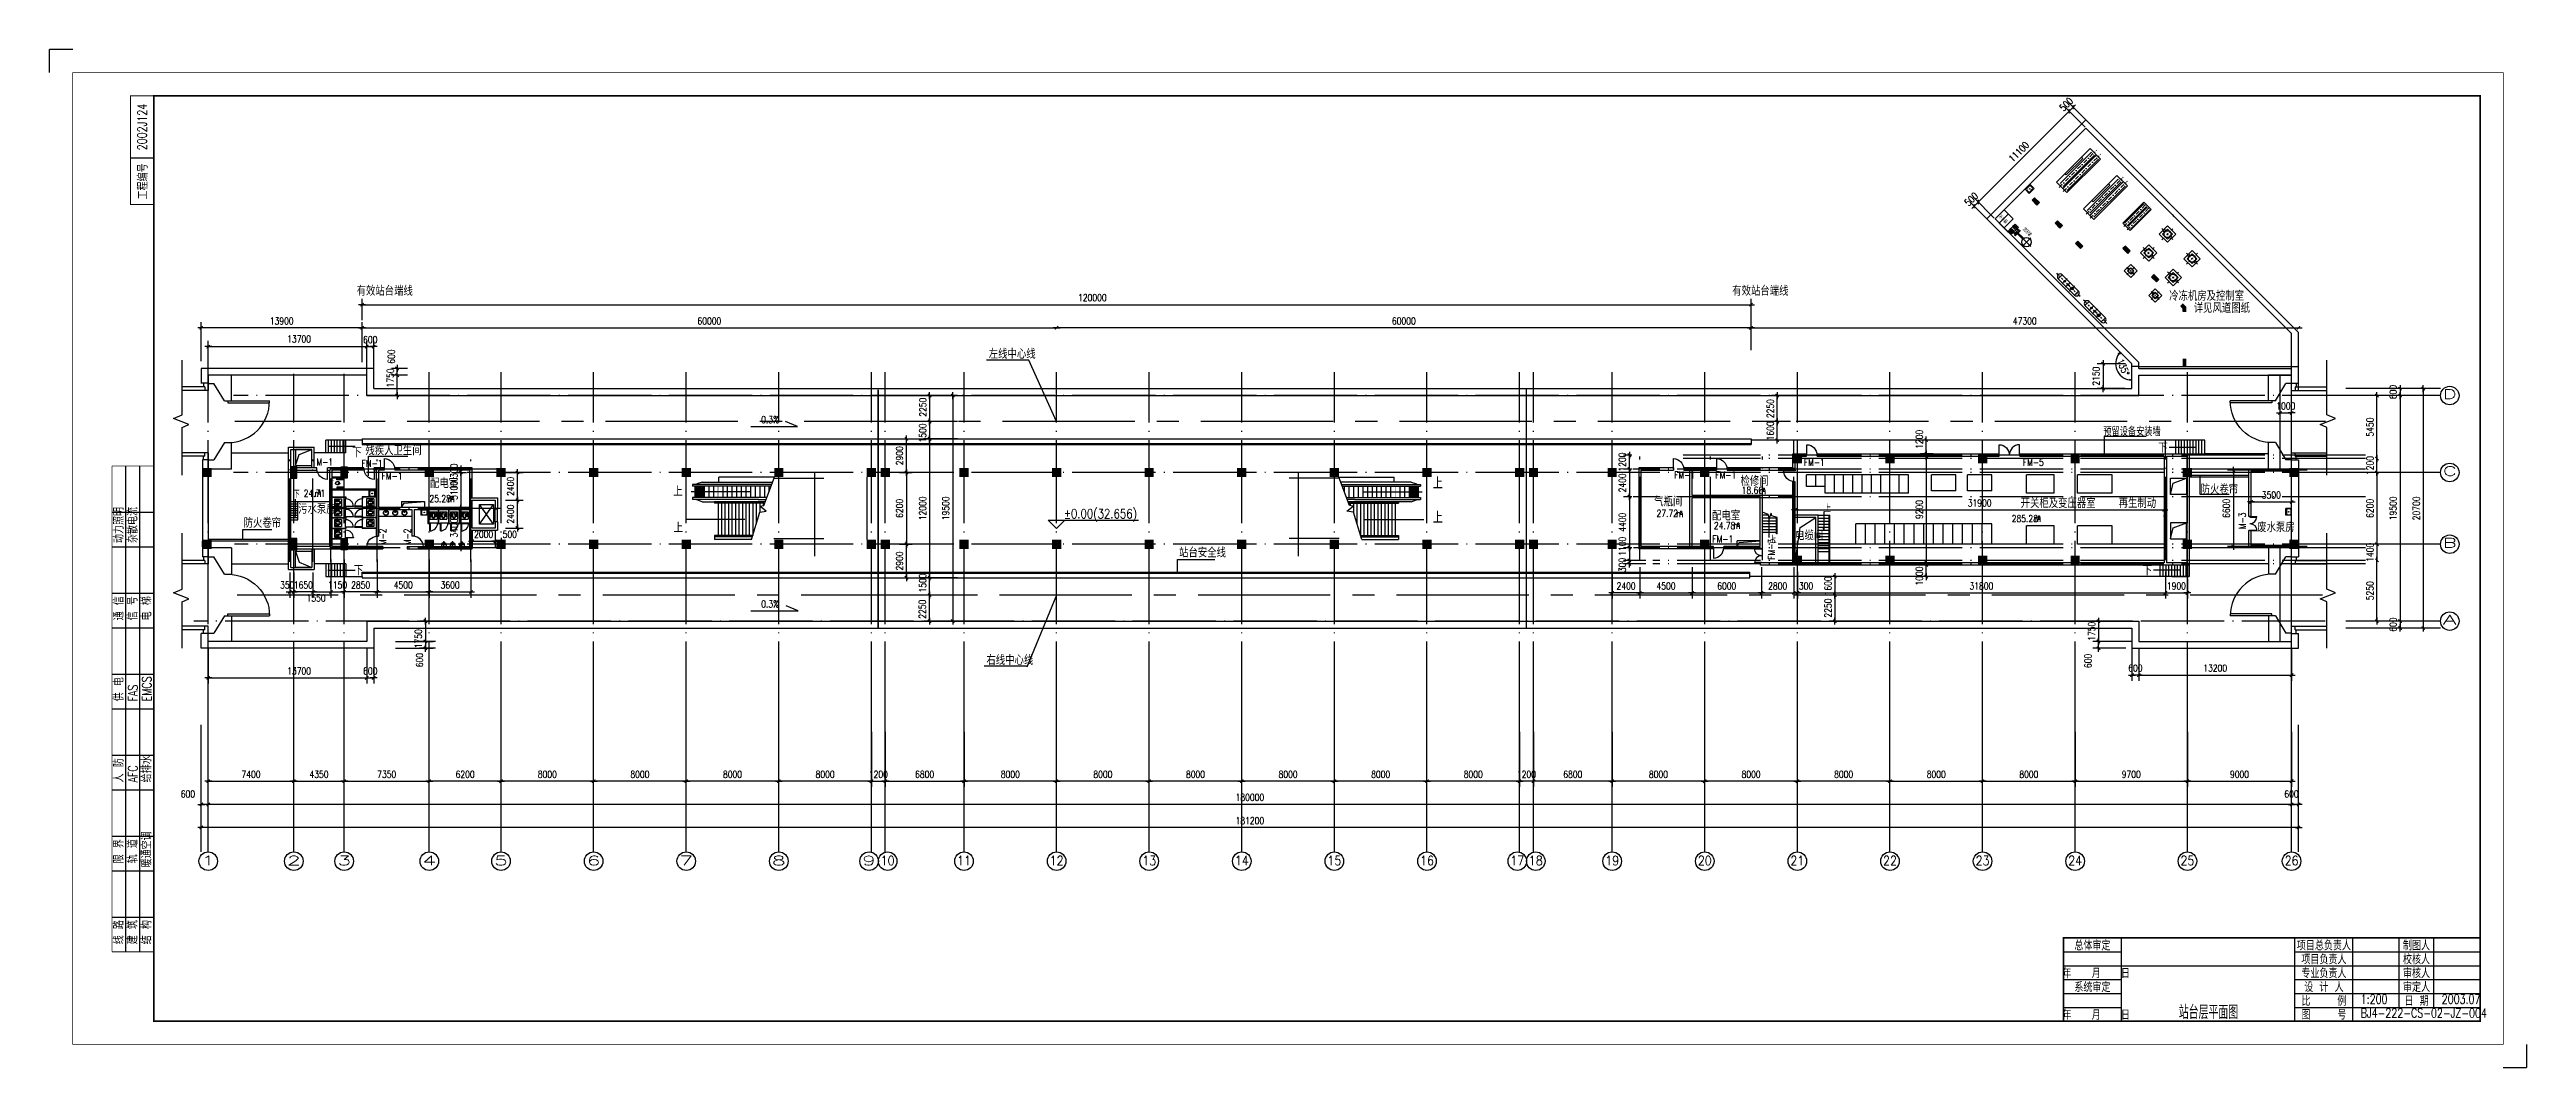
# Model space of a CAD drawing. Extents: x -7270 to 1708418, y -214047 to 255807.
# Drawn here: x 1494418 to 1708418, y 167807 to 255807 of the extents above; entities outside this region: 2.
import ezdxf
from ezdxf.enums import TextEntityAlignment as Align

# ---------------------------------------------------------------- set-up
doc = ezdxf.new("R2010")
doc.units = 0
doc.header["$LTSCALE"] = 3000
doc.header["$MEASUREMENT"] = 0
for name, pattern in [('CENTER2', [28.575, 19.05, -3.175, 3.175, -3.175]), ('DASHDOT', [1, 0.5, -0.25, 0, -0.25]), ('DOTE', [2.42, 2, -0.2, 0.02, -0.2])]:
    doc.linetypes.add(name, pattern=pattern)
doc.layers.get('0').update_dxf_attribs({"linetype": 'CONTINUOUS'})
doc.layers.get('DEFPOINTS').update_dxf_attribs({"linetype": 'CONTINUOUS'})
for name, color, linetype in [('5', 6, 'CONTINUOUS'), ('AXIS', 3, 'CONTINUOUS'), ('AXIS_TEXT', 7, 'CONTINUOUS'), ('COLUMN', 7, 'CONTINUOUS'), ('DOTE', 12, 'CONTINUOUS'), ('LVTRY', 2, 'CONTINUOUS'), ('NT_GCXX', 7, 'CONTINUOUS'), ('PUB_DIM', 3, 'CONTINUOUS'), ('PUB_TEXT', 7, 'CONTINUOUS'), ('PUB_TITLE', 4, 'CONTINUOUS'), ('SANI', 2, 'CONTINUOUS'), ('SITE', 6, 'CONTINUOUS'), ('TK', 7, 'CONTINUOUS'), ('WALL', 130, 'CONTINUOUS'), ('WINDOW', 2, 'CONTINUOUS'), ('中线层', 9, 'CENTER2'), ('图标', 7, 'CONTINUOUS'), ('地坪', 132, 'CONTINUOUS'), ('墙轴线', 1, 'DOTE'), ('标注', 1, 'CONTINUOUS'), ('流线', 7, 'CONTINUOUS'), ('设备', 5, 'CONTINUOUS'), ('设备轮廓线', 3, 'CONTINUOUS')]:
    doc.layers.add(name, color=color, linetype=linetype)
doc.styles.add('_HZTXT', font='txt.shx', dxfattribs={"width": 0.8, "bigfont": 'hztxt.shx'})
doc.styles.add('COMPLEX', font='COMPLEX')
doc.styles.add('DIM_FONT', font='SIMPLEX.shx', dxfattribs={"width": 0.8})
doc.styles.add('HZFS', font='simplex.shx', dxfattribs={"width": 0.7, "bigfont": "hztxt'.shx"})
doc.styles.add('MT', font='txt.shx', dxfattribs={"width": 0.75, "bigfont": 'fs.shx'})
doc.dimstyles.new('AXIS300', dxfattribs={"dimscale": 3, "dimtxt": 300, "dimasz": 1, "dimexe": 250, "dimexo": 300, "dimgap": 150, "dimtad": 1, "dimdec": 0, "dimzin": 0, "dimdsep": 46, "dimtxsty": 'DIM_FONT', "dimblk": '_DIMX', "dimblk1": '_DIMX', "dimblk2": '_DIMX', "dimcen": 0.09, "dimse1": 1, "dimse2": 1, "dimclrt": 7, "dimadec": 0, "dimazin": 0, "dimtfac": 1, "dimtdec": 0, "dimtix": 1, "dimtmove": 2, "dimatfit": 3, "dimldrblk": '_DIMX', "dimfxl": 1, "dimtolj": 1, "dimtzin": 0, "dimarcsym": 0})
doc.dimstyles.new('DIMN300', dxfattribs={"dimscale": 3, "dimtxt": 300, "dimasz": 1, "dimexe": 250, "dimexo": 300, "dimgap": 150, "dimtad": 1, "dimdec": 0, "dimzin": 0, "dimdsep": 46, "dimtxsty": 'DIM_FONT', "dimblk": '_DIMX', "dimblk1": '_DIMX', "dimblk2": '_DIMX', "dimcen": 0.09, "dimclrt": 7, "dimadec": 0, "dimazin": 0, "dimtfac": 1, "dimtdec": 0, "dimtix": 1, "dimtmove": 2, "dimatfit": 3, "dimldrblk": '_DIMX', "dimfxl": 1, "dimtolj": 1, "dimtzin": 0, "dimarcsym": 0})

msp = doc.modelspace()

# ---------------------------------------------------------------- texts
at = {"style": 'MT', "width": 0.75}
for s, p in [('动力照明', (1500815.8, 213143)), ('杂散电流', (1502015.8, 213143)), ('通 信', (1500815.8, 206453.5)), ('信 号', (1502015.8, 206453.5)), ('电 梯', (1503215.8, 206453.5)), ('EMCS', (1503215.8, 199453.5)), ('供 电', (1500815.8, 199453.5)), ('FAS', (1502015.8, 199453.5)), ('人 防', (1500815.8, 192453.5)), ('AFC', (1502015.8, 192453.5)), ('给排水', (1503215.8, 192453.5)), ('限 界', (1500815.8, 185453.5)), ('轨 道', (1502015.8, 185453.5)), ('暖通空调', (1503215.8, 185103.3)), ('线 路', (1500815.8, 178453.5)), ('建 筑', (1502015.8, 178453.5)), ('结 构', (1503215.8, 178453.5))]:
    msp.add_text(s, height=800, rotation=90, dxfattribs=at).set_placement(p)
at = {"layer": 'AXIS_TEXT', "style": 'COMPLEX'}
for tag, width, p, p2 in [('D', 1.852941, (1701189.9, 225615.9), (1702389.9, 225615.9)), ('C', 2.1, (1701189.9, 218965.9), (1702389.9, 218965.9)), ('B', 1.852941, (1701189.9, 212765.9), (1702389.9, 212765.9)), ('A', 1.75, (1701189.9, 206115.9), (1702389.9, 206115.9)), ('1', 3.5, (1507526.5, 185293.4), (1508726.5, 185293.4)), ('2', 2.25, (1514926, 185293.4), (1516126, 185293.4)), ('3', 2.25, (1519276, 185293.4), (1520476, 185293.4)), ('4', 1.96875, (1526626, 185293.4), (1527826, 185293.4)), ('5', 2.25, (1532826, 185293.4), (1534026, 185293.4)), ('6', 2.25, (1540826, 185293.4), (1542026, 185293.4)), ('7', 2.25, (1548826, 185293.4), (1550026, 185293.4)), ('8', 2.25, (1556826, 185293.4), (1558026, 185293.4)), ('9', 2.25, (1564626, 185293.4), (1565826, 185293.4)), ('10', 1.086207, (1566226, 185293.4), (1567426, 185293.4)), ('11', 1.3125, (1572826, 185293.4), (1574026, 185293.4)), ('12', 1.086207, (1580826, 185293.4), (1582026, 185293.4)), ('13', 1.086207, (1588826, 185293.4), (1590026, 185293.4)), ('14', 1.016129, (1596826, 185293.4), (1598026, 185293.4)), ('15', 1.086207, (1604826, 185293.4), (1606026, 185293.4)), ('16', 1.086207, (1612826, 185293.4), (1614026, 185293.4)), ('17', 1.086207, (1620626, 185293.4), (1621826, 185293.4)), ('18', 1.086207, (1622226, 185293.4), (1623426, 185293.4)), ('19', 1.086207, (1628826, 185293.4), (1630026, 185293.4)), ('20', 0.926471, (1636826, 185293.4), (1638026, 185293.4)), ('21', 1.086207, (1644826, 185293.4), (1646026, 185293.4)), ('22', 0.926471, (1652826, 185293.4), (1654026, 185293.4)), ('23', 0.926471, (1660826, 185293.4), (1662026, 185293.4)), ('24', 0.875, (1668826, 185293.4), (1670026, 185293.4)), ('25', 0.926471, (1678526, 185293.4), (1679726, 185293.4)), ('26', 0.926471, (1687526, 185293.4), (1688726, 185293.4))]:
    msp.add_attdef(tag, text='', height=800, dxfattribs=dict(at, width=width)).set_placement(p, p2, align=Align.FIT)
at = {"layer": 'PUB_DIM', "style": 'DIM_FONT', "oblique": 180, "width": 0.8}
for s, height, p in [('0.3%', 600, (1555904.6, 223519.8)), ('%%p0.00(32.656)', 800, (1582068.5, 215275.8)), ('0.3%', 600, (1555904.6, 207568.9))]:
    msp.add_text(s, height=height, dxfattribs=at).set_placement(p)
at = {"layer": 'PUB_TEXT', "style": '_HZTXT'}
for s, height, width, p in [('有效站台端线', 800, 0.75, (1520947.1, 234524.8)), ('有效站台端线', 800, 0.75, (1639797.1, 234524.8)), ('冷冻机房及控制室', 800, 0.75, (1677546.2, 234091.7)), ('详见风道图纸', 800, 0.75, (1679673, 233043.9)), ('左线中心线', 800, 0.75, (1575565.6, 229074.8)), ('预留设备安装墙', 700, 0.75, (1671858.3, 222396.7)), ('M-1', 600, 0.8, (1517473.3, 219854.3)), ('下', 800, 0.8, (1520560.9, 220554.5)), ('残疾人卫生间', 800, 0.75, (1521708.5, 220738.7)), ('下', 800, 0.8, (1676596.8, 220955.5)), ('FM-1', 600, 0.8, (1521375.5, 219721.2)), ('FM-1', 600, 0.8, (1523103.8, 218642.2)), ('配电室', 800, 0.75, (1527291.4, 217895)), ('上', 1000, 0.8, (1613940.2, 217828.1)), ('FM-1', 600, 0.8, (1634780.5, 218717.7)), ('FM-1', 600, 0.8, (1638337, 218717.7)), ('检修间', 800, 0.75, (1640511.6, 218090.2)), ('FM-1', 600, 0.8, (1645986.2, 219816.2)), ('FM-5', 600, 0.8, (1664903.4, 219816.2)), ('下', 600, 0.75, (1515433.1, 217044.7)), ('污水泵房', 800, 0.75, (1515895.6, 215673)), ('24.71', 600, 0.8, (1516379.1, 217147)), ('m', 600, 0.8, (1517300, 217147)), ('2', 300, 0.8, (1517605.3, 217364.9)), ('25.28', 600, 0.8, (1527241.1, 216674.7)), ('m', 600, 0.8, (1528806.1, 216679.8)), ('2', 300, 0.8, (1529111.4, 216897.7)), ('上', 800, 0.8, (1548306.7, 217206.7)), ('气瓶间', 800, 0.75, (1633056.9, 216314)), ('18.66', 600, 0.8, (1640616.7, 217399)), ('m', 600, 0.8, (1642099.2, 217378)), ('2', 300, 0.8, (1642404.5, 217596)), ('上', 600, 0.8, (1647696.7, 215813)), ('开关柜及变压器室', 800, 0.75, (1664716.6, 216173)), ('再生制动', 800, 0.75, (1673182.8, 216173)), ('防火卷帘', 800, 0.75, (1680268, 217369.5)), ('防火卷帘', 800, 0.75, (1511184.2, 214467)), ('上', 800, 0.8, (1548338.4, 214064.7)), ('上', 1000, 0.8, (1613940.2, 214861.4)), ('27.72', 600, 0.8, (1633260.2, 215403.4)), ('m', 600, 0.8, (1634954.1, 215384)), ('2', 300, 0.8, (1635259.4, 215602)), ('配电室', 800, 0.75, (1638053.2, 215100.5)), ('24.78', 600, 0.8, (1638211.4, 214353.8)), ('m', 600, 0.8, (1639895.4, 214363.9)), ('2', 300, 0.8, (1640200.7, 214581.8)), ('电缆间', 800, 0.75, (1645231.4, 213390.1)), ('285.28', 600, 0.8, (1663947, 214962.4)), ('m', 600, 0.8, (1665881.4, 214969.6)), ('2', 300, 0.8, (1666186.7, 215187.6)), ('废水泵房', 800, 0.75, (1685152.5, 214089)), ('站台安全线', 800, 0.75, (1592009.5, 211898.8)), ('FM-1', 600, 0.8, (1638080.9, 213181.5)), ('上', 600, 0.8, (1642990.6, 213114.6)), ('下', 800, 0.8, (1520694.1, 210367.8)), ('下', 800, 0.8, (1675246.8, 210355.5)), ('右线中心线', 800, 0.75, (1575362.2, 202611.2))]:
    msp.add_text(s, height=height, dxfattribs=dict(at, width=width)).set_placement(p)
at = {"layer": 'PUB_TEXT', "style": '_HZTXT', "width": 0.8}
for s, p in [('M-2', (1523499.2, 212955.6)), ('M-2', (1525626.1, 212955.6)), ('M-3', (1684179, 214333.7)), ('FM-3', (1643490.7, 211699.2))]:
    msp.add_text(s, height=600, rotation=90, dxfattribs=at).set_placement(p)
at = {"layer": 'PUB_TITLE', "color": 7, "style": 'MT', "width": 0.75}
for s, p in [('1:200', (1694096.2, 173315.9)), ('2003.07', (1701096.2, 173315.9)), ('BJ4-222-CS-02-JZ-004', (1694096.2, 172115.9))]:
    msp.add_text(s, height=800, dxfattribs=at).set_placement(p)
at = {"layer": 'TK', "style": 'MT', "width": 0.75}
for s, p in [('2002J124', (1502418.2, 249107)), ('工程编号', (1502418.2, 244407))]:
    msp.add_text(s, height=800, rotation=90, dxfattribs=at).set_placement(p, align=Align.MIDDLE)
at = {"layer": '图标', "style": 'MT', "width": 0.75}
for s, height, p in [('总体审定', 800, (1670918.2, 178407)), ('项目总负责人', 800, (1690918.2, 178407)), ('项目负责人', 800, (1690918.2, 177207)), ('校核人', 800, (1698918.2, 177207)), ('制图人', 800, (1698918.2, 178407)), ('年   月   日', 800, (1671243.5, 176007)), ('专业负责人', 800, (1690918.2, 176007)), ('审核人', 800, (1698918.2, 176007)), ('系统审定', 800, (1670918.2, 174807)), ('比    例', 800, (1690918.2, 173607)), ('设 计 人', 800, (1690918.2, 174807)), ('审定人', 800, (1698918.2, 174807)), ('日 期', 800, (1698918.2, 173607)), ('年   月   日', 800, (1671243.5, 172407)), ('站台层平面图', 1200, (1680943.3, 172647.9)), ('图    号', 800, (1690918.2, 172407))]:
    msp.add_text(s, height=height, dxfattribs=at).set_placement(p, align=Align.MIDDLE)
at = {"layer": '标注', "style": 'HZFS', "width": 0.7}
for s, p in [('补水箱', (1663221.8, 241155.4)), ('定压罐', (1665297.2, 240057.5))]:
    msp.add_text(s, height=300, rotation=315, dxfattribs=at).set_placement(p, align=Align.MIDDLE)

# ---------------------------------------------------------------- blocks, each defined once
blk = doc.blocks.new('_DIMX')
blk.add_line((-150, 0), (150, 0))
at = {"const_width": 50}
blk.add_lwpolyline([(-70, -70), (70, 70)], dxfattribs=at)
blk = doc.blocks.new('*D29')
at = {"color": 0, "linetype": 'ByBlock', "transparency": 16777216}
blk.add_line((1691116, 49713), (1509921, 49713), dxfattribs=at)
at = {"layer": 'DEFPOINTS', "color": 0, "linetype": 'ByBlock', "transparency": 16777216}
for p in [(1509919, 51532), (1691118, 51532), (1509919, 49713)]:
    blk.add_point(p, dxfattribs=at)
at = {"color": 0, "linetype": 'ByBlock', "transparency": 16777216, "xscale": 2, "yscale": 2, "zscale": 2, "rotation": 180}
blk.add_blockref('_DIMX', (1509919, 49713), dxfattribs=at)
at = {"color": 0, "linetype": 'ByBlock', "transparency": 16777216, "xscale": 2, "yscale": 2, "zscale": 2}
blk.add_blockref('_DIMX', (1691118, 49713), dxfattribs=at)
at = {"color": 7, "linetype": 'ByBlock', "transparency": 16777216, "insert": (1600519, 50313), "char_height": 600, "attachment_point": 5, "style": 'DIM_FONT'}
blk.add_mtext('\\A1;181200', dxfattribs=at)
blk = doc.blocks.new('*D28')
at = {"color": 0, "linetype": 'ByBlock', "transparency": 16777216}
blk.add_line((1690516, 51713), (1510521, 51713), dxfattribs=at)
at = {"layer": 'DEFPOINTS', "color": 0, "linetype": 'ByBlock', "transparency": 16777216}
for p in [(1510519, 53532), (1690518, 53532), (1510519, 51713)]:
    blk.add_point(p, dxfattribs=at)
at = {"color": 0, "linetype": 'ByBlock', "transparency": 16777216, "xscale": 2, "yscale": 2, "zscale": 2, "rotation": 180}
blk.add_blockref('_DIMX', (1510519, 51713), dxfattribs=at)
at = {"color": 0, "linetype": 'ByBlock', "transparency": 16777216, "xscale": 2, "yscale": 2, "zscale": 2}
blk.add_blockref('_DIMX', (1690518, 51713), dxfattribs=at)
at = {"color": 7, "linetype": 'ByBlock', "transparency": 16777216, "insert": (1600519, 52313), "char_height": 600, "attachment_point": 5, "style": 'DIM_FONT'}
blk.add_mtext('\\A1;180000', dxfattribs=at)
blk = doc.blocks.new('*D54')
at = {"color": 0, "linetype": 'ByBlock', "transparency": 16777216}
for p, q in [((1509917, 51713), (1509915, 51713)), ((1510519, 51713), (1509919, 51713)), ((1510519, 51713), (1509919, 51713)), ((1510521, 51713), (1510523, 51713))]:
    blk.add_line(p, q, dxfattribs=at)
at = {"layer": 'DEFPOINTS', "color": 0, "linetype": 'ByBlock', "transparency": 16777216}
for p in [(1509919, 53913), (1510519, 53913), (1509919, 51713)]:
    blk.add_point(p, dxfattribs=at)
at = {"color": 0, "linetype": 'ByBlock', "transparency": 16777216, "xscale": 2, "yscale": 2, "zscale": 2}
blk.add_blockref('_DIMX', (1509919, 51713), dxfattribs=at)
at = {"color": 0, "linetype": 'ByBlock', "transparency": 16777216, "xscale": 2, "yscale": 2, "zscale": 2, "rotation": 180}
blk.add_blockref('_DIMX', (1510519, 51713), dxfattribs=at)
at = {"color": 7, "linetype": 'ByBlock', "transparency": 16777216, "insert": (1508767, 52613), "char_height": 600, "attachment_point": 5, "style": 'DIM_FONT'}
blk.add_mtext('\\A1;600', dxfattribs=at)
blk = doc.blocks.new('*D31')
at = {"color": 0, "linetype": 'ByBlock', "transparency": 16777216}
blk.add_line((1508129, 192556), (1515524, 192556), dxfattribs=at)
at = {"layer": 'DEFPOINTS', "color": 0, "linetype": 'ByBlock', "transparency": 16777216}
for p in [(1508127, 197424), (1515526, 197424), (1515526, 192556)]:
    blk.add_point(p, dxfattribs=at)
at = {"color": 0, "linetype": 'ByBlock', "transparency": 16777216, "xscale": 2, "yscale": 2, "zscale": 2, "rotation": 180}
blk.add_blockref('_DIMX', (1508127, 192556), dxfattribs=at)
at = {"color": 0, "linetype": 'ByBlock', "transparency": 16777216, "xscale": 2, "yscale": 2, "zscale": 2}
blk.add_blockref('_DIMX', (1515526, 192556), dxfattribs=at)
at = {"color": 7, "linetype": 'ByBlock', "transparency": 16777216, "insert": (1511826, 193156), "char_height": 600, "attachment_point": 5, "style": 'DIM_FONT'}
blk.add_mtext('\\A1;7400', dxfattribs=at)
blk = doc.blocks.new('M_A2ZXL')
blk.add_line((-0.47, 0), (-0.47, -1))
blk.add_arc((-0.5, 0), 1, 271.6231, 0)
blk = doc.blocks.new('*D58')
at = {"color": 0, "linetype": 'ByBlock', "transparency": 16777216}
blk.add_line((1701891, 87649), (1701891, 66953), dxfattribs=at)
at = {"layer": 'DEFPOINTS', "color": 0, "linetype": 'ByBlock', "transparency": 16777216}
for p in [(1697078, 87651), (1697078, 66951), (1701891, 66951)]:
    blk.add_point(p, dxfattribs=at)
at = {"color": 0, "linetype": 'ByBlock', "transparency": 16777216, "xscale": 2, "yscale": 2, "zscale": 2}
for p, rotation in [((1701891, 87651), 90), ((1701891, 66951), 270)]:
    blk.add_blockref('_DIMX', p, dxfattribs=dict(at, rotation=rotation))
at = {"color": 7, "linetype": 'ByBlock', "transparency": 16777216, "insert": (1701291, 77301), "char_height": 600, "attachment_point": 5, "rotation": 90, "style": 'DIM_FONT'}
blk.add_mtext('\\A1;20700', dxfattribs=at)
blk = doc.blocks.new('*D94')
at = {"color": 0, "linetype": 'ByBlock', "transparency": 16777216}
for p, q in [((1572872, 225892), (1569954, 225892)), ((1570454, 225890), (1570454, 223644)), ((1572872, 223642), (1569954, 223642))]:
    blk.add_line(p, q, dxfattribs=at)
at = {"layer": 'DEFPOINTS', "color": 0, "linetype": 'ByBlock', "transparency": 16777216}
for p in [(1573472, 225892), (1570454, 223642), (1573472, 223642)]:
    blk.add_point(p, dxfattribs=at)
at = {"color": 0, "linetype": 'ByBlock', "transparency": 16777216, "xscale": 2, "yscale": 2, "zscale": 2}
for p, rotation in [((1570454, 225892), 90), ((1570454, 223642), 270)]:
    blk.add_blockref('_DIMX', p, dxfattribs=dict(at, rotation=rotation))
at = {"color": 7, "linetype": 'ByBlock', "transparency": 16777216, "insert": (1569869, 224884), "char_height": 600, "attachment_point": 5, "rotation": 90, "style": 'DIM_FONT'}
blk.add_mtext('\\A1;2250', dxfattribs=at)
blk = doc.blocks.new('*D57')
at = {"color": 0, "linetype": 'ByBlock', "transparency": 16777216}
blk.add_line((1699892, 87049), (1699892, 67553), dxfattribs=at)
at = {"layer": 'DEFPOINTS', "color": 0, "linetype": 'ByBlock', "transparency": 16777216}
for p in [(1695401, 87051), (1695401, 67551), (1699892, 67551)]:
    blk.add_point(p, dxfattribs=at)
at = {"color": 0, "linetype": 'ByBlock', "transparency": 16777216, "xscale": 2, "yscale": 2, "zscale": 2}
for p, rotation in [((1699892, 87051), 90), ((1699892, 67551), 270)]:
    blk.add_blockref('_DIMX', p, dxfattribs=dict(at, rotation=rotation))
at = {"color": 7, "linetype": 'ByBlock', "transparency": 16777216, "insert": (1699292, 77301), "char_height": 600, "attachment_point": 5, "rotation": 90, "style": 'DIM_FONT'}
blk.add_mtext('\\A1;19500', dxfattribs=at)
blk = doc.blocks.new('*D46')
at = {"color": 0, "linetype": 'ByBlock', "transparency": 16777216}
blk.add_line((1611316, 53714), (1603320, 53714), dxfattribs=at)
at = {"layer": 'DEFPOINTS', "color": 0, "linetype": 'ByBlock', "transparency": 16777216}
for p in [(1603318, 55914), (1611318, 55914), (1603318, 53714)]:
    blk.add_point(p, dxfattribs=at)
at = {"color": 0, "linetype": 'ByBlock', "transparency": 16777216, "xscale": 2, "yscale": 2, "zscale": 2, "rotation": 180}
blk.add_blockref('_DIMX', (1603318, 53714), dxfattribs=at)
at = {"color": 0, "linetype": 'ByBlock', "transparency": 16777216, "xscale": 2, "yscale": 2, "zscale": 2}
blk.add_blockref('_DIMX', (1611318, 53714), dxfattribs=at)
at = {"color": 7, "linetype": 'ByBlock', "transparency": 16777216, "insert": (1607318, 54314), "char_height": 600, "attachment_point": 5, "style": 'DIM_FONT'}
blk.add_mtext('\\A1;8000', dxfattribs=at)
blk = doc.blocks.new('*D53')
at = {"color": 0, "linetype": 'ByBlock', "transparency": 16777216}
blk.add_line((1571316, 53714), (1563320, 53714), dxfattribs=at)
at = {"layer": 'DEFPOINTS', "color": 0, "linetype": 'ByBlock', "transparency": 16777216}
for p in [(1563318, 55914), (1571318, 55914), (1563318, 53714)]:
    blk.add_point(p, dxfattribs=at)
at = {"color": 0, "linetype": 'ByBlock', "transparency": 16777216, "xscale": 2, "yscale": 2, "zscale": 2, "rotation": 180}
blk.add_blockref('_DIMX', (1563318, 53714), dxfattribs=at)
at = {"color": 0, "linetype": 'ByBlock', "transparency": 16777216, "xscale": 2, "yscale": 2, "zscale": 2}
blk.add_blockref('_DIMX', (1571318, 53714), dxfattribs=at)
at = {"color": 7, "linetype": 'ByBlock', "transparency": 16777216, "insert": (1567318, 54314), "char_height": 600, "attachment_point": 5, "style": 'DIM_FONT'}
blk.add_mtext('\\A1;8000', dxfattribs=at)
blk = doc.blocks.new('*D51')
at = {"color": 0, "linetype": 'ByBlock', "transparency": 16777216}
blk.add_line((1547316, 53714), (1539320, 53714), dxfattribs=at)
at = {"layer": 'DEFPOINTS', "color": 0, "linetype": 'ByBlock', "transparency": 16777216}
for p in [(1539318, 55914), (1547318, 55914), (1539318, 53714)]:
    blk.add_point(p, dxfattribs=at)
at = {"color": 0, "linetype": 'ByBlock', "transparency": 16777216, "xscale": 2, "yscale": 2, "zscale": 2, "rotation": 180}
blk.add_blockref('_DIMX', (1539318, 53714), dxfattribs=at)
at = {"color": 0, "linetype": 'ByBlock', "transparency": 16777216, "xscale": 2, "yscale": 2, "zscale": 2}
blk.add_blockref('_DIMX', (1547318, 53714), dxfattribs=at)
at = {"color": 7, "linetype": 'ByBlock', "transparency": 16777216, "insert": (1543318, 54314), "char_height": 600, "attachment_point": 5, "style": 'DIM_FONT'}
blk.add_mtext('\\A1;8000', dxfattribs=at)
blk = doc.blocks.new('*D32')
at = {"color": 0, "linetype": 'ByBlock', "transparency": 16777216}
blk.add_line((1539316, 53714), (1533120, 53714), dxfattribs=at)
at = {"layer": 'DEFPOINTS', "color": 0, "linetype": 'ByBlock', "transparency": 16777216}
for p in [(1533118, 55914), (1539318, 55914), (1533118, 53714)]:
    blk.add_point(p, dxfattribs=at)
at = {"color": 0, "linetype": 'ByBlock', "transparency": 16777216, "xscale": 2, "yscale": 2, "zscale": 2, "rotation": 180}
blk.add_blockref('_DIMX', (1533118, 53714), dxfattribs=at)
at = {"color": 0, "linetype": 'ByBlock', "transparency": 16777216, "xscale": 2, "yscale": 2, "zscale": 2}
blk.add_blockref('_DIMX', (1539318, 53714), dxfattribs=at)
at = {"color": 7, "linetype": 'ByBlock', "transparency": 16777216, "insert": (1536218, 54314), "char_height": 600, "attachment_point": 5, "style": 'DIM_FONT'}
blk.add_mtext('\\A1;6200', dxfattribs=at)
blk = doc.blocks.new('*D60')
at = {"color": 0, "linetype": 'ByBlock', "transparency": 16777216}
for p, q in [((1527770, 206392), (1526388, 206392)), ((1526888, 206390), (1526888, 204644)), ((1527770, 204642), (1526388, 204642))]:
    blk.add_line(p, q, dxfattribs=at)
at = {"layer": 'DEFPOINTS', "color": 0, "linetype": 'ByBlock', "transparency": 16777216}
for p in [(1528370, 206392), (1526888, 204642), (1528370, 204642)]:
    blk.add_point(p, dxfattribs=at)
at = {"color": 0, "linetype": 'ByBlock', "transparency": 16777216, "xscale": 2, "yscale": 2, "zscale": 2}
for p, rotation in [((1526888, 206392), 90), ((1526888, 204642), 270)]:
    blk.add_blockref('_DIMX', p, dxfattribs=dict(at, rotation=rotation))
at = {"color": 7, "linetype": 'ByBlock', "transparency": 16777216, "insert": (1526288, 204870), "char_height": 600, "attachment_point": 5, "rotation": 90, "style": 'DIM_FONT'}
blk.add_mtext('\\A1;1750', dxfattribs=at)
blk = doc.blocks.new('*D67')
at = {"color": 0, "linetype": 'ByBlock', "transparency": 16777216}
for p, q in [((1527770, 204642), (1526388, 204642)), ((1527770, 204042), (1526388, 204042)), ((1526888, 204644), (1526888, 204646)), ((1526888, 204642), (1526888, 204042)), ((1526888, 204642), (1526888, 204042)), ((1526888, 204040), (1526888, 204038))]:
    blk.add_line(p, q, dxfattribs=at)
at = {"layer": 'DEFPOINTS', "color": 0, "linetype": 'ByBlock', "transparency": 16777216}
for p in [(1526888, 204042), (1528370, 204642), (1528370, 204042)]:
    blk.add_point(p, dxfattribs=at)
at = {"color": 0, "linetype": 'ByBlock', "transparency": 16777216, "xscale": 2, "yscale": 2, "zscale": 2}
for p, rotation in [((1526888, 204642), 270), ((1526888, 204042), 90)]:
    blk.add_blockref('_DIMX', p, dxfattribs=dict(at, rotation=rotation))
at = {"color": 7, "linetype": 'ByBlock', "transparency": 16777216, "insert": (1526384, 203024), "char_height": 600, "attachment_point": 5, "rotation": 90, "style": 'DIM_FONT'}
blk.add_mtext('\\A1;600', dxfattribs=at)
blk = doc.blocks.new('*D49')
at = {"color": 0, "linetype": 'ByBlock', "transparency": 16777216}
blk.add_line((1563316, 53714), (1555320, 53714), dxfattribs=at)
at = {"layer": 'DEFPOINTS', "color": 0, "linetype": 'ByBlock', "transparency": 16777216}
for p in [(1555318, 55914), (1563318, 55914), (1555318, 53714)]:
    blk.add_point(p, dxfattribs=at)
at = {"color": 0, "linetype": 'ByBlock', "transparency": 16777216, "xscale": 2, "yscale": 2, "zscale": 2, "rotation": 180}
blk.add_blockref('_DIMX', (1555318, 53714), dxfattribs=at)
at = {"color": 0, "linetype": 'ByBlock', "transparency": 16777216, "xscale": 2, "yscale": 2, "zscale": 2}
blk.add_blockref('_DIMX', (1563318, 53714), dxfattribs=at)
at = {"color": 7, "linetype": 'ByBlock', "transparency": 16777216, "insert": (1559318, 54314), "char_height": 600, "attachment_point": 5, "style": 'DIM_FONT'}
blk.add_mtext('\\A1;8000', dxfattribs=at)
blk = doc.blocks.new('*D50')
at = {"color": 0, "linetype": 'ByBlock', "transparency": 16777216}
blk.add_line((1555316, 53714), (1547320, 53714), dxfattribs=at)
at = {"layer": 'DEFPOINTS', "color": 0, "linetype": 'ByBlock', "transparency": 16777216}
for p in [(1547318, 55914), (1555318, 55914), (1547318, 53714)]:
    blk.add_point(p, dxfattribs=at)
at = {"color": 0, "linetype": 'ByBlock', "transparency": 16777216, "xscale": 2, "yscale": 2, "zscale": 2, "rotation": 180}
blk.add_blockref('_DIMX', (1547318, 53714), dxfattribs=at)
at = {"color": 0, "linetype": 'ByBlock', "transparency": 16777216, "xscale": 2, "yscale": 2, "zscale": 2}
blk.add_blockref('_DIMX', (1555318, 53714), dxfattribs=at)
at = {"color": 7, "linetype": 'ByBlock', "transparency": 16777216, "insert": (1551318, 54314), "char_height": 600, "attachment_point": 5, "style": 'DIM_FONT'}
blk.add_mtext('\\A1;8000', dxfattribs=at)
blk = doc.blocks.new('_FZH')
blk.add_solid([(-0.5, -0.5), (0.5, -0.5), (-0.5, 0.5), (0.5, 0.5)])
blk = doc.blocks.new('_ARROW')
blk.add_solid([(0, 0), (-1, 0.1), (-1, -0.1)])
blk = doc.blocks.new('*D96')
at = {"color": 0, "linetype": 'ByBlock', "transparency": 16777216}
for p, q in [((1572872, 208642), (1569954, 208642)), ((1570454, 206394), (1570454, 208640)), ((1572872, 206392), (1569954, 206392))]:
    blk.add_line(p, q, dxfattribs=at)
at = {"layer": 'DEFPOINTS', "color": 0, "linetype": 'ByBlock', "transparency": 16777216}
for p in [(1570454, 208642), (1573472, 208642), (1573472, 206392)]:
    blk.add_point(p, dxfattribs=at)
at = {"color": 0, "linetype": 'ByBlock', "transparency": 16777216, "xscale": 2, "yscale": 2, "zscale": 2}
for p, rotation in [((1570454, 208642), 90), ((1570454, 206392), 270)]:
    blk.add_blockref('_DIMX', p, dxfattribs=dict(at, rotation=rotation))
at = {"color": 7, "linetype": 'ByBlock', "transparency": 16777216, "insert": (1569828, 207423), "char_height": 600, "attachment_point": 5, "rotation": 90, "style": 'DIM_FONT'}
blk.add_mtext('\\A1;2250', dxfattribs=at)
blk = doc.blocks.new('*D48')
at = {"color": 0, "linetype": 'ByBlock', "transparency": 16777216}
blk.add_line((1595316, 53714), (1587320, 53714), dxfattribs=at)
at = {"layer": 'DEFPOINTS', "color": 0, "linetype": 'ByBlock', "transparency": 16777216}
for p in [(1587318, 55914), (1595318, 55914), (1587318, 53714)]:
    blk.add_point(p, dxfattribs=at)
at = {"color": 0, "linetype": 'ByBlock', "transparency": 16777216, "xscale": 2, "yscale": 2, "zscale": 2, "rotation": 180}
blk.add_blockref('_DIMX', (1587318, 53714), dxfattribs=at)
at = {"color": 0, "linetype": 'ByBlock', "transparency": 16777216, "xscale": 2, "yscale": 2, "zscale": 2}
blk.add_blockref('_DIMX', (1595318, 53714), dxfattribs=at)
at = {"color": 7, "linetype": 'ByBlock', "transparency": 16777216, "insert": (1591318, 54314), "char_height": 600, "attachment_point": 5, "style": 'DIM_FONT'}
blk.add_mtext('\\A1;8000', dxfattribs=at)
blk = doc.blocks.new('*D52')
at = {"color": 0, "linetype": 'ByBlock', "transparency": 16777216}
blk.add_line((1587316, 53714), (1579320, 53714), dxfattribs=at)
at = {"layer": 'DEFPOINTS', "color": 0, "linetype": 'ByBlock', "transparency": 16777216}
for p in [(1579318, 55914), (1587318, 55914), (1579318, 53714)]:
    blk.add_point(p, dxfattribs=at)
at = {"color": 0, "linetype": 'ByBlock', "transparency": 16777216, "xscale": 2, "yscale": 2, "zscale": 2, "rotation": 180}
blk.add_blockref('_DIMX', (1579318, 53714), dxfattribs=at)
at = {"color": 0, "linetype": 'ByBlock', "transparency": 16777216, "xscale": 2, "yscale": 2, "zscale": 2}
blk.add_blockref('_DIMX', (1587318, 53714), dxfattribs=at)
at = {"color": 7, "linetype": 'ByBlock', "transparency": 16777216, "insert": (1583318, 54314), "char_height": 600, "attachment_point": 5, "style": 'DIM_FONT'}
blk.add_mtext('\\A1;8000', dxfattribs=at)
blk = doc.blocks.new('*D47')
at = {"color": 0, "linetype": 'ByBlock', "transparency": 16777216}
blk.add_line((1603316, 53714), (1595320, 53714), dxfattribs=at)
at = {"layer": 'DEFPOINTS', "color": 0, "linetype": 'ByBlock', "transparency": 16777216}
for p in [(1595318, 55914), (1603318, 55914), (1595318, 53714)]:
    blk.add_point(p, dxfattribs=at)
at = {"color": 0, "linetype": 'ByBlock', "transparency": 16777216, "xscale": 2, "yscale": 2, "zscale": 2, "rotation": 180}
blk.add_blockref('_DIMX', (1595318, 53714), dxfattribs=at)
at = {"color": 0, "linetype": 'ByBlock', "transparency": 16777216, "xscale": 2, "yscale": 2, "zscale": 2}
blk.add_blockref('_DIMX', (1603318, 53714), dxfattribs=at)
at = {"color": 7, "linetype": 'ByBlock', "transparency": 16777216, "insert": (1599318, 54314), "char_height": 600, "attachment_point": 5, "style": 'DIM_FONT'}
blk.add_mtext('\\A1;8000', dxfattribs=at)
blk = doc.blocks.new('*D92')
at = {"color": 0, "linetype": 'ByBlock', "transparency": 16777216}
for p, q in [((1572250, 222142), (1569332, 222142)), ((1569832, 222140), (1569832, 210144)), ((1572250, 210142), (1569332, 210142))]:
    blk.add_line(p, q, dxfattribs=at)
at = {"layer": 'DEFPOINTS', "color": 0, "linetype": 'ByBlock', "transparency": 16777216}
for p in [(1572850, 222142), (1569832, 210142), (1572850, 210142)]:
    blk.add_point(p, dxfattribs=at)
at = {"color": 0, "linetype": 'ByBlock', "transparency": 16777216, "xscale": 2, "yscale": 2, "zscale": 2}
for p, rotation in [((1569832, 222142), 90), ((1569832, 210142), 270)]:
    blk.add_blockref('_DIMX', p, dxfattribs=dict(at, rotation=rotation))
at = {"color": 7, "linetype": 'ByBlock', "transparency": 16777216, "insert": (1569232, 216142), "char_height": 600, "attachment_point": 5, "rotation": 90, "style": 'DIM_FONT'}
blk.add_mtext('\\A1;12000', dxfattribs=at)
blk = doc.blocks.new('*D95')
at = {"color": 0, "linetype": 'ByBlock', "transparency": 16777216}
for p, q in [((1572872, 210142), (1569954, 210142)), ((1570454, 208644), (1570454, 210140)), ((1572872, 208642), (1569954, 208642))]:
    blk.add_line(p, q, dxfattribs=at)
at = {"layer": 'DEFPOINTS', "color": 0, "linetype": 'ByBlock', "transparency": 16777216}
for p in [(1570454, 210142), (1573472, 210142), (1573472, 208642)]:
    blk.add_point(p, dxfattribs=at)
at = {"color": 0, "linetype": 'ByBlock', "transparency": 16777216, "xscale": 2, "yscale": 2, "zscale": 2}
for p, rotation in [((1570454, 210142), 90), ((1570454, 208642), 270)]:
    blk.add_blockref('_DIMX', p, dxfattribs=dict(at, rotation=rotation))
at = {"color": 7, "linetype": 'ByBlock', "transparency": 16777216, "insert": (1569854, 209685), "char_height": 600, "attachment_point": 5, "rotation": 90, "style": 'DIM_FONT'}
blk.add_mtext('\\A1;1500', dxfattribs=at)
blk = doc.blocks.new('*D93')
at = {"color": 0, "linetype": 'ByBlock', "transparency": 16777216}
for p, q in [((1572872, 223642), (1569954, 223642)), ((1570454, 223640), (1570454, 222144)), ((1572872, 222142), (1569954, 222142))]:
    blk.add_line(p, q, dxfattribs=at)
at = {"layer": 'DEFPOINTS', "color": 0, "linetype": 'ByBlock', "transparency": 16777216}
for p in [(1573472, 223642), (1570454, 222142), (1573472, 222142)]:
    blk.add_point(p, dxfattribs=at)
at = {"color": 0, "linetype": 'ByBlock', "transparency": 16777216, "xscale": 2, "yscale": 2, "zscale": 2}
for p, rotation in [((1570454, 223642), 90), ((1570454, 222142), 270)]:
    blk.add_blockref('_DIMX', p, dxfattribs=dict(at, rotation=rotation))
at = {"color": 7, "linetype": 'ByBlock', "transparency": 16777216, "insert": (1569854, 222654), "char_height": 600, "attachment_point": 5, "rotation": 90, "style": 'DIM_FONT'}
blk.add_mtext('\\A1;1500', dxfattribs=at)
blk = doc.blocks.new('*D43')
at = {"color": 0, "linetype": 'ByBlock', "transparency": 16777216}
blk.add_line((1651316, 53714), (1643320, 53714), dxfattribs=at)
at = {"layer": 'DEFPOINTS', "color": 0, "linetype": 'ByBlock', "transparency": 16777216}
for p in [(1643318, 55914), (1651318, 55914), (1643318, 53714)]:
    blk.add_point(p, dxfattribs=at)
at = {"color": 0, "linetype": 'ByBlock', "transparency": 16777216, "xscale": 2, "yscale": 2, "zscale": 2, "rotation": 180}
blk.add_blockref('_DIMX', (1643318, 53714), dxfattribs=at)
at = {"color": 0, "linetype": 'ByBlock', "transparency": 16777216, "xscale": 2, "yscale": 2, "zscale": 2}
blk.add_blockref('_DIMX', (1651318, 53714), dxfattribs=at)
at = {"color": 7, "linetype": 'ByBlock', "transparency": 16777216, "insert": (1647318, 54314), "char_height": 600, "attachment_point": 5, "style": 'DIM_FONT'}
blk.add_mtext('\\A1;8000', dxfattribs=at)
blk = doc.blocks.new('*D45')
at = {"color": 0, "linetype": 'ByBlock', "transparency": 16777216}
blk.add_line((1627316, 53714), (1619320, 53714), dxfattribs=at)
at = {"layer": 'DEFPOINTS', "color": 0, "linetype": 'ByBlock', "transparency": 16777216}
for p in [(1619318, 55914), (1627318, 55914), (1619318, 53714)]:
    blk.add_point(p, dxfattribs=at)
at = {"color": 0, "linetype": 'ByBlock', "transparency": 16777216, "xscale": 2, "yscale": 2, "zscale": 2, "rotation": 180}
blk.add_blockref('_DIMX', (1619318, 53714), dxfattribs=at)
at = {"color": 0, "linetype": 'ByBlock', "transparency": 16777216, "xscale": 2, "yscale": 2, "zscale": 2}
blk.add_blockref('_DIMX', (1627318, 53714), dxfattribs=at)
at = {"color": 7, "linetype": 'ByBlock', "transparency": 16777216, "insert": (1623318, 54314), "char_height": 600, "attachment_point": 5, "style": 'DIM_FONT'}
blk.add_mtext('\\A1;8000', dxfattribs=at)
blk = doc.blocks.new('*D101')
at = {"color": 0, "linetype": 'ByBlock', "transparency": 16777216}
blk.add_line((1613424, 192556), (1605428, 192556), dxfattribs=at)
at = {"layer": 'DEFPOINTS', "color": 0, "linetype": 'ByBlock', "transparency": 16777216}
for p in [(1605426, 194756), (1613426, 194756), (1605426, 192556)]:
    blk.add_point(p, dxfattribs=at)
at = {"color": 0, "linetype": 'ByBlock', "transparency": 16777216, "xscale": 2, "yscale": 2, "zscale": 2, "rotation": 180}
blk.add_blockref('_DIMX', (1605426, 192556), dxfattribs=at)
at = {"color": 0, "linetype": 'ByBlock', "transparency": 16777216, "xscale": 2, "yscale": 2, "zscale": 2}
blk.add_blockref('_DIMX', (1613426, 192556), dxfattribs=at)
at = {"color": 7, "linetype": 'ByBlock', "transparency": 16777216, "insert": (1609426, 193156), "char_height": 600, "attachment_point": 5, "style": 'DIM_FONT'}
blk.add_mtext('\\A1;8000', dxfattribs=at)
blk = doc.blocks.new('*D44')
at = {"color": 0, "linetype": 'ByBlock', "transparency": 16777216}
blk.add_line((1643316, 53714), (1635320, 53714), dxfattribs=at)
at = {"layer": 'DEFPOINTS', "color": 0, "linetype": 'ByBlock', "transparency": 16777216}
for p in [(1635318, 55914), (1643318, 55914), (1635318, 53714)]:
    blk.add_point(p, dxfattribs=at)
at = {"color": 0, "linetype": 'ByBlock', "transparency": 16777216, "xscale": 2, "yscale": 2, "zscale": 2, "rotation": 180}
blk.add_blockref('_DIMX', (1635318, 53714), dxfattribs=at)
at = {"color": 0, "linetype": 'ByBlock', "transparency": 16777216, "xscale": 2, "yscale": 2, "zscale": 2}
blk.add_blockref('_DIMX', (1643318, 53714), dxfattribs=at)
at = {"color": 7, "linetype": 'ByBlock', "transparency": 16777216, "insert": (1639318, 54314), "char_height": 600, "attachment_point": 5, "style": 'DIM_FONT'}
blk.add_mtext('\\A1;8000', dxfattribs=at)
blk = doc.blocks.new('*D30')
at = {"color": 0, "linetype": 'ByBlock', "transparency": 16777216}
blk.add_line((1659316, 53714), (1651320, 53714), dxfattribs=at)
at = {"layer": 'DEFPOINTS', "color": 0, "linetype": 'ByBlock', "transparency": 16777216}
for p in [(1651318, 55914), (1659318, 55914), (1651318, 53714)]:
    blk.add_point(p, dxfattribs=at)
at = {"color": 0, "linetype": 'ByBlock', "transparency": 16777216, "xscale": 2, "yscale": 2, "zscale": 2, "rotation": 180}
blk.add_blockref('_DIMX', (1651318, 53714), dxfattribs=at)
at = {"color": 0, "linetype": 'ByBlock', "transparency": 16777216, "xscale": 2, "yscale": 2, "zscale": 2}
blk.add_blockref('_DIMX', (1659318, 53714), dxfattribs=at)
at = {"color": 7, "linetype": 'ByBlock', "transparency": 16777216, "insert": (1655318, 54314), "char_height": 600, "attachment_point": 5, "style": 'DIM_FONT'}
blk.add_mtext('\\A1;8000', dxfattribs=at)
blk = doc.blocks.new('*D42')
at = {"color": 0, "linetype": 'ByBlock', "transparency": 16777216}
for p, q in [((1690516, 51713), (1690514, 51713)), ((1691118, 51713), (1690518, 51713)), ((1691118, 51713), (1690518, 51713)), ((1691120, 51713), (1691122, 51713))]:
    blk.add_line(p, q, dxfattribs=at)
at = {"layer": 'DEFPOINTS', "color": 0, "linetype": 'ByBlock', "transparency": 16777216}
for p in [(1690518, 53913), (1691118, 53913), (1690518, 51713)]:
    blk.add_point(p, dxfattribs=at)
at = {"color": 0, "linetype": 'ByBlock', "transparency": 16777216, "xscale": 2, "yscale": 2, "zscale": 2}
blk.add_blockref('_DIMX', (1690518, 51713), dxfattribs=at)
at = {"color": 0, "linetype": 'ByBlock', "transparency": 16777216, "xscale": 2, "yscale": 2, "zscale": 2, "rotation": 180}
blk.add_blockref('_DIMX', (1691118, 51713), dxfattribs=at)
at = {"color": 7, "linetype": 'ByBlock', "transparency": 16777216, "insert": (1690510, 52613), "char_height": 600, "attachment_point": 5, "style": 'DIM_FONT'}
blk.add_mtext('\\A1;600', dxfattribs=at)
blk = doc.blocks.new('*D59')
at = {"color": 0, "linetype": 'ByBlock', "transparency": 16777216}
for p, q in [((1699892, 67553), (1699892, 67555)), ((1699892, 67551), (1699892, 66951)), ((1699892, 66949), (1699892, 66947))]:
    blk.add_line(p, q, dxfattribs=at)
at = {"layer": 'DEFPOINTS', "color": 0, "linetype": 'ByBlock', "transparency": 16777216}
for p in [(1696878, 67551), (1696878, 66951), (1699892, 66951)]:
    blk.add_point(p, dxfattribs=at)
at = {"color": 0, "linetype": 'ByBlock', "transparency": 16777216, "xscale": 2, "yscale": 2, "zscale": 2}
for p, rotation in [((1699892, 67551), 270), ((1699892, 66951), 90)]:
    blk.add_blockref('_DIMX', p, dxfattribs=dict(at, rotation=rotation))
at = {"color": 7, "linetype": 'ByBlock', "transparency": 16777216, "insert": (1699292, 67251), "char_height": 600, "attachment_point": 5, "rotation": 90, "style": 'DIM_FONT'}
blk.add_mtext('\\A1;600', dxfattribs=at)
blk = doc.blocks.new('*D55')
at = {"color": 0, "linetype": 'ByBlock', "transparency": 16777216}
blk.add_line((1697892, 80399), (1697892, 74203), dxfattribs=at)
at = {"layer": 'DEFPOINTS', "color": 0, "linetype": 'ByBlock', "transparency": 16777216}
for p in [(1695201, 80401), (1695201, 74201), (1697892, 74201)]:
    blk.add_point(p, dxfattribs=at)
at = {"color": 0, "linetype": 'ByBlock', "transparency": 16777216, "xscale": 2, "yscale": 2, "zscale": 2}
for p, rotation in [((1697892, 80401), 90), ((1697892, 74201), 270)]:
    blk.add_blockref('_DIMX', p, dxfattribs=dict(at, rotation=rotation))
at = {"color": 7, "linetype": 'ByBlock', "transparency": 16777216, "insert": (1697292, 77301), "char_height": 600, "attachment_point": 5, "rotation": 90, "style": 'DIM_FONT'}
blk.add_mtext('\\A1;6200', dxfattribs=at)
blk = doc.blocks.new('*D103')
at = {"color": 0, "linetype": 'ByBlock', "transparency": 16777216}
blk.add_line((1641424, 231747), (1581428, 231747), dxfattribs=at)
at = {"layer": 'DEFPOINTS', "color": 0, "linetype": 'ByBlock', "transparency": 16777216}
for p in [(1581426, 231747), (1581426, 231747), (1641426, 227415)]:
    blk.add_point(p, dxfattribs=at)
at = {"color": 0, "linetype": 'ByBlock', "transparency": 16777216, "xscale": 2, "yscale": 2, "zscale": 2, "rotation": 180}
blk.add_blockref('_DIMX', (1581426, 231747), dxfattribs=at)
at = {"color": 0, "linetype": 'ByBlock', "transparency": 16777216, "xscale": 2, "yscale": 2, "zscale": 2}
blk.add_blockref('_DIMX', (1641426, 231747), dxfattribs=at)
at = {"color": 7, "linetype": 'ByBlock', "transparency": 16777216, "insert": (1611426, 232347), "char_height": 600, "attachment_point": 5, "style": 'DIM_FONT'}
blk.add_mtext('\\A1;60000', dxfattribs=at)
blk = doc.blocks.new('*D102')
at = {"color": 0, "linetype": 'ByBlock', "transparency": 16777216}
blk.add_line((1521428, 231747), (1581424, 231747), dxfattribs=at)
at = {"layer": 'DEFPOINTS', "color": 0, "linetype": 'ByBlock', "transparency": 16777216}
for p in [(1581426, 231747), (1581426, 231747), (1521426, 227415)]:
    blk.add_point(p, dxfattribs=at)
at = {"color": 0, "linetype": 'ByBlock', "transparency": 16777216, "xscale": 2, "yscale": 2, "zscale": 2, "rotation": 180}
blk.add_blockref('_DIMX', (1521426, 231747), dxfattribs=at)
at = {"color": 0, "linetype": 'ByBlock', "transparency": 16777216, "xscale": 2, "yscale": 2, "zscale": 2}
blk.add_blockref('_DIMX', (1581426, 231747), dxfattribs=at)
at = {"color": 7, "linetype": 'ByBlock', "transparency": 16777216, "insert": (1551426, 232347), "char_height": 600, "attachment_point": 5, "style": 'DIM_FONT'}
blk.add_mtext('\\A1;60000', dxfattribs=at)
blk = doc.blocks.new('*D56')
at = {"color": 0, "linetype": 'ByBlock', "transparency": 16777216}
for p, q in [((1699892, 87653), (1699892, 87655)), ((1699892, 87651), (1699892, 87051)), ((1699892, 87049), (1699892, 87047))]:
    blk.add_line(p, q, dxfattribs=at)
at = {"layer": 'DEFPOINTS', "color": 0, "linetype": 'ByBlock', "transparency": 16777216}
for p in [(1696878, 87651), (1696878, 87051), (1699892, 87051)]:
    blk.add_point(p, dxfattribs=at)
at = {"color": 0, "linetype": 'ByBlock', "transparency": 16777216, "xscale": 2, "yscale": 2, "zscale": 2}
for p, rotation in [((1699892, 87651), 270), ((1699892, 87051), 90)]:
    blk.add_blockref('_DIMX', p, dxfattribs=dict(at, rotation=rotation))
at = {"color": 7, "linetype": 'ByBlock', "transparency": 16777216, "insert": (1699292, 87351), "char_height": 600, "attachment_point": 5, "rotation": 90, "style": 'DIM_FONT'}
blk.add_mtext('\\A1;600', dxfattribs=at)
blk = doc.blocks.new('*D23')
at = {"color": 0, "linetype": 'ByBlock', "transparency": 16777216}
for p, q in [((1697892, 81603), (1697892, 81605)), ((1697892, 80401), (1697892, 81601)), ((1697892, 80399), (1697892, 80397))]:
    blk.add_line(p, q, dxfattribs=at)
at = {"layer": 'DEFPOINTS', "color": 0, "linetype": 'ByBlock', "transparency": 16777216}
for p in [(1693565, 81601), (1697892, 81601), (1693565, 80401)]:
    blk.add_point(p, dxfattribs=at)
at = {"color": 0, "linetype": 'ByBlock', "transparency": 16777216, "xscale": 2, "yscale": 2, "zscale": 2}
for p, rotation in [((1697892, 81601), 270), ((1697892, 80401), 90)]:
    blk.add_blockref('_DIMX', p, dxfattribs=dict(at, rotation=rotation))
at = {"color": 7, "linetype": 'ByBlock', "transparency": 16777216, "insert": (1697292, 81001), "char_height": 600, "attachment_point": 5, "rotation": 90, "style": 'DIM_FONT'}
blk.add_mtext('\\A1;1200', dxfattribs=at)
blk = doc.blocks.new('*D24')
at = {"color": 0, "linetype": 'ByBlock', "transparency": 16777216}
blk.add_line((1697892, 81603), (1697892, 87049), dxfattribs=at)
at = {"layer": 'DEFPOINTS', "color": 0, "linetype": 'ByBlock', "transparency": 16777216}
for p in [(1693565, 87051), (1697892, 87051), (1693565, 81601)]:
    blk.add_point(p, dxfattribs=at)
at = {"color": 0, "linetype": 'ByBlock', "transparency": 16777216, "xscale": 2, "yscale": 2, "zscale": 2}
for p, rotation in [((1697892, 87051), 90), ((1697892, 81601), 270)]:
    blk.add_blockref('_DIMX', p, dxfattribs=dict(at, rotation=rotation))
at = {"color": 7, "linetype": 'ByBlock', "transparency": 16777216, "insert": (1697292, 84326), "char_height": 600, "attachment_point": 5, "rotation": 90, "style": 'DIM_FONT'}
blk.add_mtext('\\A1;5450', dxfattribs=at)
blk = doc.blocks.new('*D25')
at = {"color": 0, "linetype": 'ByBlock', "transparency": 16777216}
for p, q in [((1507526, 228865), (1507526, 232247)), ((1521424, 231747), (1507528, 231747)), ((1521426, 228765), (1521426, 232247))]:
    blk.add_line(p, q, dxfattribs=at)
at = {"layer": 'DEFPOINTS', "color": 0, "linetype": 'ByBlock', "transparency": 16777216}
for p in [(1507526, 231747), (1507526, 228265), (1521426, 228165)]:
    blk.add_point(p, dxfattribs=at)
at = {"color": 0, "linetype": 'ByBlock', "transparency": 16777216, "xscale": 2, "yscale": 2, "zscale": 2, "rotation": 180}
blk.add_blockref('_DIMX', (1507526, 231747), dxfattribs=at)
at = {"color": 0, "linetype": 'ByBlock', "transparency": 16777216, "xscale": 2, "yscale": 2, "zscale": 2}
blk.add_blockref('_DIMX', (1521426, 231747), dxfattribs=at)
at = {"color": 7, "linetype": 'ByBlock', "transparency": 16777216, "insert": (1514476, 232347), "char_height": 600, "attachment_point": 5, "style": 'DIM_FONT'}
blk.add_mtext('\\A1;13900', dxfattribs=at)
blk = doc.blocks.new('*D26')
at = {"color": 0, "linetype": 'ByBlock', "transparency": 16777216}
blk.add_line((1659320, 53714), (1667316, 53714), dxfattribs=at)
at = {"layer": 'DEFPOINTS', "color": 0, "linetype": 'ByBlock', "transparency": 16777216}
for p in [(1659318, 58582), (1667318, 58582), (1667318, 53714)]:
    blk.add_point(p, dxfattribs=at)
at = {"color": 0, "linetype": 'ByBlock', "transparency": 16777216, "xscale": 2, "yscale": 2, "zscale": 2, "rotation": 180}
blk.add_blockref('_DIMX', (1659318, 53714), dxfattribs=at)
at = {"color": 0, "linetype": 'ByBlock', "transparency": 16777216, "xscale": 2, "yscale": 2, "zscale": 2}
blk.add_blockref('_DIMX', (1667318, 53714), dxfattribs=at)
at = {"color": 7, "linetype": 'ByBlock', "transparency": 16777216, "insert": (1663318, 54314), "char_height": 600, "attachment_point": 5, "style": 'DIM_FONT'}
blk.add_mtext('\\A1;8000', dxfattribs=at)
blk = doc.blocks.new('*D27')
at = {"color": 0, "linetype": 'ByBlock', "transparency": 16777216}
blk.add_line((1667320, 53717), (1675316, 53717), dxfattribs=at)
at = {"layer": 'DEFPOINTS', "color": 0, "linetype": 'ByBlock', "transparency": 16777216}
for p in [(1667318, 58582), (1675318, 58582), (1675318, 53717)]:
    blk.add_point(p, dxfattribs=at)
at = {"color": 0, "linetype": 'ByBlock', "transparency": 16777216, "xscale": 2, "yscale": 2, "zscale": 2, "rotation": 180}
blk.add_blockref('_DIMX', (1667318, 53717), dxfattribs=at)
at = {"color": 0, "linetype": 'ByBlock', "transparency": 16777216, "xscale": 2, "yscale": 2, "zscale": 2}
blk.add_blockref('_DIMX', (1675318, 53717), dxfattribs=at)
at = {"color": 7, "linetype": 'ByBlock', "transparency": 16777216, "insert": (1671318, 54317), "char_height": 600, "attachment_point": 5, "style": 'DIM_FONT'}
blk.add_mtext('\\A1;8000', dxfattribs=at)
blk = doc.blocks.new('*D33')
at = {"color": 0, "linetype": 'ByBlock', "transparency": 16777216}
blk.add_line((1515528, 192556), (1519874, 192556), dxfattribs=at)
at = {"layer": 'DEFPOINTS', "color": 0, "linetype": 'ByBlock', "transparency": 16777216}
for p in [(1515526, 197424), (1519876, 197424), (1519876, 192556)]:
    blk.add_point(p, dxfattribs=at)
at = {"color": 0, "linetype": 'ByBlock', "transparency": 16777216, "xscale": 2, "yscale": 2, "zscale": 2, "rotation": 180}
blk.add_blockref('_DIMX', (1515526, 192556), dxfattribs=at)
at = {"color": 0, "linetype": 'ByBlock', "transparency": 16777216, "xscale": 2, "yscale": 2, "zscale": 2}
blk.add_blockref('_DIMX', (1519876, 192556), dxfattribs=at)
at = {"color": 7, "linetype": 'ByBlock', "transparency": 16777216, "insert": (1517701, 193156), "char_height": 600, "attachment_point": 5, "style": 'DIM_FONT'}
blk.add_mtext('\\A1;4350', dxfattribs=at)
blk = doc.blocks.new('*D34')
at = {"color": 0, "linetype": 'ByBlock', "transparency": 16777216}
blk.add_line((1519878, 192556), (1527224, 192556), dxfattribs=at)
at = {"layer": 'DEFPOINTS', "color": 0, "linetype": 'ByBlock', "transparency": 16777216}
for p in [(1519876, 197424), (1527226, 197424), (1527226, 192556)]:
    blk.add_point(p, dxfattribs=at)
at = {"color": 0, "linetype": 'ByBlock', "transparency": 16777216, "xscale": 2, "yscale": 2, "zscale": 2, "rotation": 180}
blk.add_blockref('_DIMX', (1519876, 192556), dxfattribs=at)
at = {"color": 0, "linetype": 'ByBlock', "transparency": 16777216, "xscale": 2, "yscale": 2, "zscale": 2}
blk.add_blockref('_DIMX', (1527226, 192556), dxfattribs=at)
at = {"color": 7, "linetype": 'ByBlock', "transparency": 16777216, "insert": (1523551, 193156), "char_height": 600, "attachment_point": 5, "style": 'DIM_FONT'}
blk.add_mtext('\\A1;7350', dxfattribs=at)
blk = doc.blocks.new('*D35')
at = {"color": 0, "linetype": 'ByBlock', "transparency": 16777216}
for p, q in [((1697892, 74203), (1697892, 74205)), ((1697892, 74201), (1697892, 72801)), ((1697892, 72799), (1697892, 72797))]:
    blk.add_line(p, q, dxfattribs=at)
at = {"layer": 'DEFPOINTS', "color": 0, "linetype": 'ByBlock', "transparency": 16777216}
for p in [(1693565, 74201), (1693565, 72801), (1697892, 72801)]:
    blk.add_point(p, dxfattribs=at)
at = {"color": 0, "linetype": 'ByBlock', "transparency": 16777216, "xscale": 2, "yscale": 2, "zscale": 2}
for p, rotation in [((1697892, 74201), 270), ((1697892, 72801), 90)]:
    blk.add_blockref('_DIMX', p, dxfattribs=dict(at, rotation=rotation))
at = {"color": 7, "linetype": 'ByBlock', "transparency": 16777216, "insert": (1697292, 73501), "char_height": 600, "attachment_point": 5, "rotation": 90, "style": 'DIM_FONT'}
blk.add_mtext('\\A1;1400', dxfattribs=at)
blk = doc.blocks.new('*D36')
at = {"color": 0, "linetype": 'ByBlock', "transparency": 16777216}
blk.add_line((1697892, 67553), (1697892, 72799), dxfattribs=at)
at = {"layer": 'DEFPOINTS', "color": 0, "linetype": 'ByBlock', "transparency": 16777216}
for p in [(1693565, 72801), (1697892, 72801), (1693565, 67551)]:
    blk.add_point(p, dxfattribs=at)
at = {"color": 0, "linetype": 'ByBlock', "transparency": 16777216, "xscale": 2, "yscale": 2, "zscale": 2}
for p, rotation in [((1697892, 72801), 90), ((1697892, 67551), 270)]:
    blk.add_blockref('_DIMX', p, dxfattribs=dict(at, rotation=rotation))
at = {"color": 7, "linetype": 'ByBlock', "transparency": 16777216, "insert": (1697292, 70176), "char_height": 600, "attachment_point": 5, "rotation": 90, "style": 'DIM_FONT'}
blk.add_mtext('\\A1;5250', dxfattribs=at)
blk = doc.blocks.new('*D37')
at = {"color": 0, "linetype": 'ByBlock', "transparency": 16777216}
blk.add_line((1656564, 220640), (1656564, 211444), dxfattribs=at)
at = {"layer": 'DEFPOINTS', "color": 0, "linetype": 'ByBlock', "transparency": 16777216}
for p in [(1664654, 220642), (1656564, 211442), (1666330, 211442)]:
    blk.add_point(p, dxfattribs=at)
at = {"color": 0, "linetype": 'ByBlock', "transparency": 16777216, "xscale": 2, "yscale": 2, "zscale": 2}
for p, rotation in [((1656564, 220642), 90), ((1656564, 211442), 270)]:
    blk.add_blockref('_DIMX', p, dxfattribs=dict(at, rotation=rotation))
at = {"color": 7, "linetype": 'ByBlock', "transparency": 16777216, "insert": (1655964, 216042), "char_height": 600, "attachment_point": 5, "rotation": 90, "style": 'DIM_FONT'}
blk.add_mtext('\\A1;9200', dxfattribs=at)
blk = doc.blocks.new('*X18')
at = {"color": 0}
for p, q in [((521, 380), (519, 382)), ((530, 380), (521, 390)), ((530, 406), (526, 411)), ((539, 380), (526, 393)), ((539, 406), (527, 418)), ((531, 432), (530, 433)), ((540, 432), (532, 440)), ((548, 406), (535, 419)), ((548, 380), (535, 393)), ((549, 432), (536, 445)), ((556, 380), (543, 393)), ((557, 432), (544, 445)), ((557, 406), (544, 419)), ((565, 380), (552, 393)), ((566, 432), (553, 445)), ((566, 406), (553, 419)), ((574, 380), (561, 393)), ((575, 432), (562, 445)), ((575, 406), (562, 419)), ((583, 406), (570, 419)), ((583, 380), (570, 393)), ((584, 432), (571, 445)), ((592, 406), (579, 419)), ((592, 380), (579, 393)), ((593, 432), (580, 445)), ((601, 406), (588, 419)), ((601, 380), (588, 393)), ((602, 432), (589, 445)), ((609, 380), (596, 393)), ((610, 406), (597, 419)), ((611, 432), (598, 445)), ((618, 380), (605, 393)), ((619, 432), (606, 445)), ((619, 406), (606, 419)), ((627, 380), (614, 393)), ((628, 432), (615, 445)), ((628, 406), (615, 419)), ((636, 380), (623, 393)), ((637, 432), (624, 445)), ((637, 406), (624, 419)), ((645, 406), (632, 419)), ((645, 380), (632, 393)), ((646, 432), (633, 445)), ((654, 406), (641, 419)), ((654, 380), (641, 393)), ((655, 432), (642, 445)), ((663, 406), (650, 419)), ((663, 380), (650, 393)), ((664, 432), (651, 445)), ((671, 380), (658, 393)), ((672, 432), (659, 445)), ((672, 406), (659, 419)), ((680, 380), (667, 393)), ((681, 432), (668, 445)), ((681, 406), (668, 419)), ((686, 383), (676, 393)), ((686, 436), (677, 445)), ((686, 410), (677, 419)), ((686, 419), (685, 419)), ((686, 392), (685, 393)), ((686, 445), (686, 445))]:
    blk.add_line(p, q, dxfattribs=at)
blk = doc.blocks.new('*X17')
at = {"color": 0}
for p, q in [((511, 328), (508, 332)), ((520, 328), (510, 339)), ((521, 354), (514, 361)), ((529, 354), (516, 367)), ((529, 328), (516, 341)), ((538, 354), (525, 367)), ((538, 328), (525, 341)), ((547, 354), (534, 367)), ((547, 328), (534, 341)), ((540, 458), (537, 462)), ((549, 458), (539, 469)), ((555, 328), (542, 341)), ((550, 484), (543, 491)), ((556, 354), (543, 367)), ((558, 458), (545, 471)), ((559, 484), (546, 497)), ((564, 328), (551, 341)), ((565, 354), (552, 367)), ((567, 484), (554, 497)), ((567, 458), (554, 471)), ((573, 328), (560, 341)), ((574, 354), (561, 367)), ((576, 484), (563, 497)), ((576, 458), (563, 471)), ((582, 354), (569, 367)), ((582, 328), (569, 341)), ((585, 484), (572, 497)), ((585, 458), (572, 471)), ((591, 354), (578, 367)), ((591, 328), (578, 341)), ((593, 458), (580, 471)), ((594, 484), (581, 497)), ((600, 354), (587, 367)), ((600, 328), (587, 341)), ((602, 458), (589, 471)), ((603, 484), (590, 497)), ((608, 328), (595, 341)), ((609, 354), (596, 367)), ((611, 458), (598, 471)), ((612, 484), (599, 497)), ((617, 328), (604, 341)), ((618, 354), (605, 367)), ((620, 484), (607, 497)), ((620, 458), (607, 471)), ((626, 328), (613, 341)), ((627, 354), (614, 367)), ((629, 484), (616, 497)), ((629, 458), (616, 471)), ((635, 354), (622, 367)), ((635, 328), (622, 341)), ((638, 484), (625, 497)), ((638, 458), (625, 471)), ((644, 354), (631, 367)), ((644, 328), (631, 341)), ((646, 458), (633, 471)), ((647, 484), (634, 497)), ((653, 354), (640, 367)), ((653, 328), (640, 341)), ((655, 458), (642, 471)), ((656, 484), (643, 497)), ((661, 328), (648, 341)), ((662, 354), (649, 367)), ((664, 458), (651, 471)), ((665, 484), (652, 497)), ((670, 328), (657, 341)), ((671, 354), (658, 367)), ((673, 484), (660, 497)), ((673, 458), (660, 471)), ((679, 328), (666, 341)), ((680, 354), (667, 367)), ((682, 484), (669, 497)), ((682, 458), (669, 471)), ((686, 330), (675, 341)), ((686, 357), (676, 367)), ((686, 489), (678, 497)), ((686, 463), (678, 471)), ((686, 366), (684, 367)), ((686, 339), (684, 341))]:
    blk.add_line(p, q, dxfattribs=at)
blk = doc.blocks.new('*X16')
at = {"color": 0}
for p, q in [((502, 302), (502, 303)), ((511, 302), (503, 310)), ((520, 302), (507, 315)), ((528, 302), (515, 315)), ((537, 302), (524, 315)), ((546, 302), (533, 315)), ((555, 302), (542, 315)), ((550, 510), (548, 512)), ((559, 510), (550, 520)), ((564, 302), (551, 315)), ((568, 510), (555, 523)), ((573, 302), (560, 315)), ((577, 510), (564, 523)), ((581, 302), (568, 315)), ((586, 510), (573, 523)), ((590, 302), (577, 315)), ((594, 510), (581, 523)), ((599, 302), (586, 315)), ((603, 510), (590, 523)), ((608, 302), (595, 315)), ((612, 510), (599, 523)), ((617, 302), (604, 315)), ((621, 510), (608, 523)), ((626, 302), (613, 315)), ((630, 510), (617, 523)), ((634, 302), (621, 315)), ((639, 510), (626, 523)), ((643, 302), (630, 315)), ((647, 510), (634, 523)), ((652, 302), (639, 315)), ((656, 510), (643, 523)), ((661, 302), (648, 315)), ((665, 510), (652, 523)), ((670, 302), (657, 315)), ((674, 510), (661, 523)), ((679, 302), (666, 315)), ((683, 510), (670, 523)), ((686, 304), (674, 315)), ((686, 516), (679, 523)), ((686, 313), (683, 315))]:
    blk.add_line(p, q, dxfattribs=at)
blk = doc.blocks.new('*X15')
at = {"color": 0}
for p, q in [((501, 276), (497, 281)), ((510, 276), (498, 288)), ((519, 276), (506, 289)), ((528, 276), (515, 289)), ((537, 276), (524, 289)), ((546, 276), (533, 289)), ((554, 276), (541, 289)), ((563, 276), (550, 289)), ((560, 536), (555, 541)), ((568, 536), (556, 549)), ((572, 276), (559, 289)), ((577, 536), (564, 549)), ((581, 276), (568, 289)), ((586, 536), (573, 549)), ((590, 276), (577, 289)), ((595, 536), (582, 549)), ((599, 276), (586, 289)), ((604, 536), (591, 549)), ((607, 276), (594, 289)), ((613, 536), (600, 549)), ((616, 276), (603, 289)), ((621, 536), (608, 549)), ((625, 276), (612, 289)), ((630, 536), (617, 549)), ((634, 276), (621, 289)), ((639, 536), (626, 549)), ((643, 276), (630, 289)), ((648, 536), (635, 549)), ((652, 276), (639, 289)), ((657, 536), (644, 549)), ((660, 276), (647, 289)), ((666, 536), (653, 549)), ((669, 276), (656, 289)), ((674, 536), (661, 549)), ((678, 276), (665, 289)), ((683, 536), (670, 549)), ((686, 277), (674, 289)), ((686, 542), (679, 549)), ((686, 286), (683, 289))]:
    blk.add_line(p, q, dxfattribs=at)
blk = doc.blocks.new('*X14')
at = {"color": 0}
for p, q in [((33, 276), (21, 288)), ((24, 276), (21, 279)), ((42, 276), (29, 289)), ((51, 276), (38, 289)), ((59, 276), (46, 289)), ((68, 276), (55, 289)), ((77, 276), (64, 289)), ((86, 276), (73, 289)), ((95, 276), (82, 289)), ((104, 276), (91, 289)), ((112, 276), (99, 289)), ((121, 276), (108, 289)), ((130, 276), (117, 289)), ((139, 276), (126, 289)), ((148, 276), (135, 289)), ((157, 276), (144, 289)), ((165, 276), (152, 289)), ((174, 276), (161, 289)), ((183, 276), (170, 289)), ((192, 276), (179, 289)), ((201, 276), (188, 289)), ((210, 276), (197, 289)), ((210, 285), (206, 289))]:
    blk.add_line(p, q, dxfattribs=at)
blk = doc.blocks.new('*X13')
at = {"color": 0}
for p, q in [((33, 302), (21, 315)), ((25, 302), (21, 306)), ((42, 302), (29, 315)), ((51, 302), (38, 315)), ((60, 302), (47, 315)), ((69, 302), (56, 315)), ((78, 302), (65, 315)), ((86, 302), (73, 315)), ((95, 302), (82, 315)), ((104, 302), (91, 315)), ((113, 302), (100, 315)), ((122, 302), (109, 315)), ((131, 302), (118, 315)), ((139, 302), (126, 315)), ((148, 302), (135, 315)), ((157, 302), (144, 315)), ((166, 302), (153, 315)), ((175, 302), (162, 315)), ((184, 302), (171, 315)), ((193, 302), (180, 315)), ((201, 302), (188, 315)), ((204, 308), (197, 315))]:
    blk.add_line(p, q, dxfattribs=at)
blk = doc.blocks.new('*X12')
at = {"color": 0}
for p, q in [((34, 328), (21, 341)), ((25, 328), (21, 332)), ((43, 328), (30, 341)), ((52, 328), (39, 341)), ((60, 328), (47, 341)), ((69, 328), (56, 341)), ((78, 328), (65, 341)), ((87, 328), (74, 341)), ((96, 328), (83, 341)), ((105, 328), (92, 341)), ((113, 328), (100, 341)), ((122, 328), (109, 341)), ((131, 328), (118, 341)), ((140, 328), (127, 341)), ((149, 328), (136, 341)), ((158, 328), (145, 341)), ((167, 328), (154, 341)), ((175, 328), (162, 341)), ((184, 328), (171, 341)), ((193, 328), (180, 341)), ((199, 331), (189, 341))]:
    blk.add_line(p, q, dxfattribs=at)
blk = doc.blocks.new('*X11')
at = {"color": 0}
for p, q in [((34, 354), (21, 367)), ((26, 354), (21, 359)), ((43, 354), (30, 367)), ((52, 354), (39, 367)), ((61, 354), (48, 367)), ((70, 354), (57, 367)), ((79, 354), (66, 367)), ((87, 354), (74, 367)), ((96, 354), (83, 367)), ((105, 354), (92, 367)), ((114, 354), (101, 367)), ((123, 354), (110, 367)), ((132, 354), (119, 367)), ((141, 354), (128, 367)), ((149, 354), (136, 367)), ((158, 354), (145, 367)), ((167, 354), (154, 367)), ((176, 354), (163, 367)), ((185, 354), (172, 367)), ((194, 354), (181, 367)), ((192, 365), (189, 367))]:
    blk.add_line(p, q, dxfattribs=at)
blk = doc.blocks.new('*X10')
at = {"color": 0}
for p, q in [((26, 380), (21, 385)), ((35, 380), (22, 393)), ((44, 380), (31, 393)), ((53, 380), (40, 393)), ((61, 380), (48, 393)), ((70, 380), (57, 393)), ((79, 380), (66, 393)), ((88, 380), (75, 393)), ((97, 380), (84, 393)), ((106, 380), (93, 393)), ((115, 380), (102, 393)), ((123, 380), (110, 393)), ((132, 380), (119, 393)), ((141, 380), (128, 393)), ((150, 380), (137, 393)), ((159, 380), (146, 393)), ((168, 380), (155, 393)), ((176, 380), (163, 393)), ((185, 380), (172, 393)), ((187, 388), (181, 393))]:
    blk.add_line(p, q, dxfattribs=at)
blk = doc.blocks.new('*X9')
at = {"color": 0}
for p, q in [((27, 406), (21, 412)), ((35, 406), (22, 419)), ((44, 406), (31, 419)), ((53, 406), (40, 419)), ((62, 406), (49, 419)), ((71, 406), (58, 419)), ((80, 406), (67, 419)), ((89, 406), (76, 419)), ((97, 406), (84, 419)), ((106, 406), (93, 419)), ((115, 406), (102, 419)), ((124, 406), (111, 419)), ((133, 406), (120, 419)), ((142, 406), (129, 419)), ((150, 406), (137, 419)), ((159, 406), (146, 419)), ((168, 406), (155, 419)), ((177, 406), (164, 419)), ((182, 410), (173, 419))]:
    blk.add_line(p, q, dxfattribs=at)
blk = doc.blocks.new('*X8')
at = {"color": 0}
for p, q in [((27, 432), (21, 439)), ((36, 432), (23, 445)), ((45, 432), (32, 445)), ((54, 432), (41, 445)), ((63, 432), (50, 445)), ((71, 432), (58, 445)), ((80, 432), (67, 445)), ((89, 432), (76, 445)), ((98, 432), (85, 445)), ((107, 432), (94, 445)), ((116, 432), (103, 445)), ((124, 432), (111, 445)), ((133, 432), (120, 445)), ((142, 432), (129, 445)), ((151, 432), (138, 445)), ((160, 432), (147, 445)), ((169, 432), (156, 445)), ((177, 433), (164, 445)), ((174, 445), (173, 445))]:
    blk.add_line(p, q, dxfattribs=at)
blk = doc.blocks.new('*X7')
at = {"color": 0}
for p, q in [((28, 458), (21, 465)), ((37, 458), (24, 471)), ((45, 458), (32, 471)), ((54, 458), (41, 471)), ((63, 458), (50, 471)), ((72, 458), (59, 471)), ((81, 458), (68, 471)), ((90, 458), (77, 471)), ((98, 458), (85, 471)), ((107, 458), (94, 471)), ((116, 458), (103, 471)), ((125, 458), (112, 471)), ((134, 458), (121, 471)), ((143, 458), (130, 471)), ((151, 458), (138, 471)), ((160, 458), (147, 471)), ((169, 458), (156, 471)), ((169, 467), (165, 471))]:
    blk.add_line(p, q, dxfattribs=at)
blk = doc.blocks.new('*X6')
at = {"color": 0}
for p, q in [((28, 484), (21, 492)), ((37, 484), (24, 497)), ((46, 484), (33, 497)), ((55, 484), (42, 497)), ((64, 484), (51, 497)), ((72, 484), (59, 497)), ((81, 484), (68, 497)), ((90, 484), (77, 497)), ((99, 484), (86, 497)), ((108, 484), (95, 497)), ((117, 484), (104, 497)), ((125, 484), (112, 497)), ((134, 484), (121, 497)), ((143, 484), (130, 497)), ((152, 484), (139, 497)), ((161, 484), (148, 497)), ((164, 490), (157, 497))]:
    blk.add_line(p, q, dxfattribs=at)
blk = doc.blocks.new('*X5')
at = {"color": 0}
for p, q in [((29, 510), (21, 518)), ((38, 510), (25, 523)), ((46, 510), (33, 523)), ((55, 510), (42, 523)), ((64, 510), (51, 523)), ((73, 510), (60, 523)), ((82, 510), (69, 523)), ((91, 510), (78, 523)), ((99, 510), (86, 523)), ((108, 510), (95, 523)), ((117, 510), (104, 523)), ((126, 510), (113, 523)), ((135, 510), (122, 523)), ((144, 510), (131, 523)), ((152, 510), (139, 523)), ((159, 513), (148, 523))]:
    blk.add_line(p, q, dxfattribs=at)
blk = doc.blocks.new('*X4')
at = {"color": 0}
for p, q in [((29, 536), (21, 545)), ((38, 536), (25, 549)), ((47, 536), (34, 549)), ((56, 536), (43, 549)), ((65, 536), (52, 549)), ((73, 536), (60, 549)), ((82, 536), (69, 549)), ((91, 536), (78, 549)), ((100, 536), (87, 549)), ((109, 536), (96, 549)), ((118, 536), (105, 549)), ((126, 536), (113, 549)), ((135, 536), (122, 549)), ((144, 536), (131, 549)), ((153, 536), (140, 549)), ((151, 547), (149, 549))]:
    blk.add_line(p, q, dxfattribs=at)
blk = doc.blocks.new('SQ-PAN')
at = {"layer": 'SANI'}
for p, q in [((0, 624), (0, 0)), ((620, 624), (0, 624)), ((620, 0), (0, 0)), ((504, 606), (230, 606)), ((230, 606), (230, 435)), ((486, 492), (230, 435)), ((230, 18), (230, 189)), ((486, 132), (230, 189)), ((504, 18), (230, 18)), ((244, 606), (244, 438)), ((244, 18), (244, 186)), ((248, 417), (308, 406)), ((248, 207), (308, 218)), ((250, 427), (531, 375)), ((250, 197), (531, 249)), ((256, 606), (256, 440)), ((256, 18), (256, 184)), ((267, 606), (267, 443)), ((267, 18), (267, 181)), ((274, 443), (534, 391)), ((274, 181), (534, 233)), ((279, 606), (279, 445)), ((279, 18), (279, 179)), ((290, 606), (290, 448)), ((290, 18), (290, 176)), ((302, 606), (302, 450)), ((302, 18), (302, 173)), ((308, 406), (529, 365)), ((308, 218), (529, 258)), ((313, 606), (313, 453)), ((313, 18), (313, 171)), ((325, 606), (325, 456)), ((325, 18), (325, 168)), ((336, 606), (336, 458)), ((336, 18), (336, 166)), ((348, 606), (348, 461)), ((348, 18), (348, 163)), ((359, 606), (359, 463)), ((359, 18), (359, 161)), ((371, 606), (371, 466)), ((371, 18), (371, 158)), ((382, 606), (382, 468)), ((382, 18), (382, 156)), ((394, 606), (394, 471)), ((394, 18), (394, 153)), ((405, 606), (405, 474)), ((405, 18), (405, 150)), ((417, 606), (417, 476)), ((417, 18), (417, 148)), ((428, 606), (428, 479)), ((428, 18), (428, 145)), ((440, 606), (440, 481)), ((440, 18), (440, 143)), ((451, 606), (451, 484)), ((451, 18), (451, 140)), ((463, 606), (463, 486)), ((463, 18), (463, 138)), ((474, 606), (474, 489)), ((474, 18), (474, 135)), ((486, 606), (486, 491)), ((486, 18), (486, 132)), ((504, 606), (504, 514)), ((504, 18), (504, 110)), ((620, 624), (620, 0))]:
    blk.add_line(p, q, dxfattribs=at)
for centre, radius, start, end in [((239, 312), 148, 129.85933, 180.30299), ((239, 312), 148, 180.30299, 230.14067), ((239, 312), 115, 84.70362, 180.38922), ((239, 312), 115, 180.38922, 275.29638), ((239, 312), 105, 84.93377, 180.4252), ((239, 312), 105, 180.4252, 275.06623), ((224, 315), 136, 87.31521, 125.75588), ((224, 309), 136, 234.24412, 272.68479), ((481, 514), 23, 282.54838, 0), ((481, 110), 23, 0, 77.45162), ((527, 353), 12.4, 16.73294, 79.61505), ((527, 271), 12.4, 280.38495, 343.26706), ((527, 353), 22.1, 16.73294, 79.61505), ((527, 271), 22.1, 280.38495, 343.26706), ((527, 353), 38.1, 16.73294, 79.61505), ((527, 271), 38.1, 280.38495, 343.26706), ((389, 312), 156, 0, 16.73294), ((389, 312), 156, 343.26706, 0), ((389, 312), 165, 0, 16.73294), ((389, 312), 165, 343.26706, 0), ((389, 312), 181, 0, 16.73294), ((389, 312), 181, 343.26706, 0)]:
    blk.add_arc(centre, radius, start, end, dxfattribs=at)
at = {"layer": 'SANI', "color": 8, "xscale": 0.885, "yscale": 0.885, "zscale": 0.885, "rotation": 270}
for name in ['*X14', '*X15', '*X13', '*X16', '*X12', '*X17', '*X11', '*X10', '*X18', '*X9', '*X8', '*X7', '*X6', '*X5', '*X4']:
    blk.add_blockref(name, (0, 625), dxfattribs=at)
blk = doc.blocks.new('M_E8')
for p, q in [((-204, -257), (-194, -2)), ((-194, -2), (196, -2)), ((206, -257), (196, -2))]:
    blk.add_line(p, q)
at = {"const_width": 1.5}
for points in [[(-196, 0), (196, 0), (206, -257, -4.356259)], [(-194, -2), (-204, -257, 0.7580869)]]:
    blk.add_lwpolyline(points, format="xyb", dxfattribs=at)
for points in [[(-204, -257), (-194, -258), (-194, -258), (-183, -260), (-175, -261), (-165, -264), (-156, -268), (-147, -271), (-138, -275), (-128, -281), (-119, -287), (-109, -295), (-102, -300), (-94, -308), (-86, -316), (-79, -324), (-74, -332), (-68, -340), (-62, -348), (-58, -356), (-54, -366), (-50, -374), (-43, -383), (-36, -389), (-30, -392), (-23, -395), (-17, -398), (-9, -399), (0, -399), (13, -398), (23, -395), (29, -392), (35, -389), (43, -385), (49, -380), (54, -374), (58, -366), (62, -357), (65, -347), (71, -340), (75, -332), (80, -325), (85, -319), (91, -313), (95, -308), (100, -302), (106, -295), (113, -290), (119, -285), (126, -280), (132, -277), (139, -273), (145, -271), (154, -268), (162, -264), (173, -261), (183, -259), (191, -258), (199, -257), (206, -257)], [(-2, -142), (6, -142), (12, -146), (19, -148), (25, -152), (29, -158), (34, -166), (37, -174), (39, -183), (37, -191), (35, -200), (29, -208), (25, -214), (17, -219), (12, -223), (4, -224), (-2, -224), (-6, -224), (-11, -223), (-18, -221), (-26, -217), (-32, -213), (-37, -207), (-42, -199), (-44, -190), (-45, -183), (-42, -173), (-40, -164), (-35, -158), (-31, -150), (-26, -148), (-24, -144), (-18, -143), (-14, -143), (-12, -142), (-8, -142), (-6, -141), (-2, -142)]]:
    blk.add_lwpolyline(points, dxfattribs=at)
for centre, radius in [((-3, -184), 41.7), ((-1, -74), 15)]:
    blk.add_circle(centre, radius)
for centre, radius, start, end in [((-218, -432), 176, 26.1838, 85.57917), ((-158, -223), 22.7, 134.58574, 206.45735), ((-198, -412), 179, 22.29844, 83.80425), ((-2, -389), 250, 46.64582, 133.35418), ((1, -338), 63.3, 194.74469, 345.25531), ((4, -329), 38.6, 202.77784, 341.36093), ((201, -407), 174, 100.56764, 157.70342), ((215, -425), 168, 93.33481, 155.33091), ((162, -222), 16.2, 297.13892, 62.86108)]:
    blk.add_arc(centre, radius, start, end)
blk.add_point((1, -402))
at = {"width": 0.8, "flags": 9}
for tag in ['XSIZE', 'YSIZE']:
    blk.add_attdef(tag, (0, 0), '', height=0.5, dxfattribs=at)
blk = doc.blocks.new('B3')
at = {"layer": 'SITE', "linetype": 'Continuous'}
for points in [[(243, -186, 0.127467), (223, -107, 0.114292), (165, -42, 0.097231), (79, -1, 0.08745), (-19, 7, 0.08745), (-113, -18, 0.09723), (-186, -72, 0.114293), (-226, -146, 0.127467), (-226, -227, 0.122478), (-186, -301, 0.10527), (-113, -355, 0.09116), (-19, -380, 0.086209), (79, -371, 0.09116), (165, -331, 0.10527), (223, -265, 0.122478), (243, -186, 0.127467)], [(217, -186, 0.130822), (199, -118, 0.11531), (147, -61, 0.095977), (71, -26, 0.085265), (-16, -18, 0.085265), (-100, -40, 0.095978), (-165, -87, 0.11531), (-201, -151, 0.130822), (-201, -221, 0.124887), (-165, -286, 0.104983), (-100, -333, 0.089297), (-16, -354, 0.083924), (71, -347, 0.089297), (147, -312, 0.104984), (199, -255, 0.124886), (217, -186, 0.130822)]]:
    blk.add_lwpolyline(points, format="xyb", close=True, dxfattribs=at)
for radius in [32, 23.5]:
    blk.add_circle((6, -120), radius, dxfattribs=at)
blk = doc.blocks.new('W-DL')
at = {"layer": '5'}
for p, q in [((-75, 0), (75, 0)), ((0, 75), (0, -75))]:
    blk.add_line(p, q, dxfattribs=at)
blk.add_circle((0, 0), 50, dxfattribs=at)
blk = doc.blocks.new('*D61')
at = {"color": 0, "linetype": 'ByBlock', "transparency": 16777216}
for p, q in [((1671818, 57982), (1671818, 53217)), ((1681518, 57982), (1681518, 53217)), ((1671820, 53717), (1681516, 53717))]:
    blk.add_line(p, q, dxfattribs=at)
at = {"layer": 'DEFPOINTS', "color": 0, "linetype": 'ByBlock', "transparency": 16777216}
for p in [(1671818, 58582), (1681518, 58582), (1681518, 53717)]:
    blk.add_point(p, dxfattribs=at)
at = {"color": 0, "linetype": 'ByBlock', "transparency": 16777216, "xscale": 2, "yscale": 2, "zscale": 2, "rotation": 180}
blk.add_blockref('_DIMX', (1671818, 53717), dxfattribs=at)
at = {"color": 0, "linetype": 'ByBlock', "transparency": 16777216, "xscale": 2, "yscale": 2, "zscale": 2}
blk.add_blockref('_DIMX', (1681518, 53717), dxfattribs=at)
at = {"color": 7, "linetype": 'ByBlock', "transparency": 16777216, "insert": (1676668, 54317), "char_height": 600, "attachment_point": 5, "style": 'DIM_FONT'}
blk.add_mtext('\\A1;9700', dxfattribs=at)
blk = doc.blocks.new('*D62')
at = {"color": 0, "linetype": 'ByBlock', "transparency": 16777216}
for p, q in [((1681518, 57982), (1681518, 53217)), ((1690518, 57982), (1690518, 53217)), ((1681520, 53717), (1690516, 53717))]:
    blk.add_line(p, q, dxfattribs=at)
at = {"layer": 'DEFPOINTS', "color": 0, "linetype": 'ByBlock', "transparency": 16777216}
for p in [(1681518, 58582), (1690518, 58582), (1690518, 53717)]:
    blk.add_point(p, dxfattribs=at)
at = {"color": 0, "linetype": 'ByBlock', "transparency": 16777216, "xscale": 2, "yscale": 2, "zscale": 2, "rotation": 180}
blk.add_blockref('_DIMX', (1681518, 53717), dxfattribs=at)
at = {"color": 0, "linetype": 'ByBlock', "transparency": 16777216, "xscale": 2, "yscale": 2, "zscale": 2}
blk.add_blockref('_DIMX', (1690518, 53717), dxfattribs=at)
at = {"color": 7, "linetype": 'ByBlock', "transparency": 16777216, "insert": (1686018, 54317), "char_height": 600, "attachment_point": 5, "style": 'DIM_FONT'}
blk.add_mtext('\\A1;9000', dxfattribs=at)
blk = doc.blocks.new('*D63')
at = {"color": 0, "linetype": 'ByBlock', "transparency": 16777216}
for p, q in [((1567818, 57982), (1567818, 53214)), ((1569018, 57982), (1569018, 53214)), ((1567816, 53714), (1567814, 53714)), ((1567818, 53714), (1569018, 53714)), ((1569020, 53714), (1569022, 53714))]:
    blk.add_line(p, q, dxfattribs=at)
at = {"layer": 'DEFPOINTS', "color": 0, "linetype": 'ByBlock', "transparency": 16777216}
for p in [(1567818, 58582), (1569018, 58582), (1569018, 53714)]:
    blk.add_point(p, dxfattribs=at)
at = {"color": 0, "linetype": 'ByBlock', "transparency": 16777216, "xscale": 2, "yscale": 2, "zscale": 2}
blk.add_blockref('_DIMX', (1567818, 53714), dxfattribs=at)
at = {"color": 0, "linetype": 'ByBlock', "transparency": 16777216, "xscale": 2, "yscale": 2, "zscale": 2, "rotation": 180}
blk.add_blockref('_DIMX', (1569018, 53714), dxfattribs=at)
at = {"color": 7, "linetype": 'ByBlock', "transparency": 16777216, "insert": (1568418, 54314), "char_height": 600, "attachment_point": 5, "style": 'DIM_FONT'}
blk.add_mtext('\\A1;1200', dxfattribs=at)
blk = doc.blocks.new('*D64')
at = {"color": 0, "linetype": 'ByBlock', "transparency": 16777216}
for p, q in [((1569018, 57982), (1569018, 53214)), ((1575818, 57982), (1575818, 53214)), ((1569020, 53714), (1575816, 53714))]:
    blk.add_line(p, q, dxfattribs=at)
at = {"layer": 'DEFPOINTS', "color": 0, "linetype": 'ByBlock', "transparency": 16777216}
for p in [(1569018, 58582), (1575818, 58582), (1575818, 53714)]:
    blk.add_point(p, dxfattribs=at)
at = {"color": 0, "linetype": 'ByBlock', "transparency": 16777216, "xscale": 2, "yscale": 2, "zscale": 2, "rotation": 180}
blk.add_blockref('_DIMX', (1569018, 53714), dxfattribs=at)
at = {"color": 0, "linetype": 'ByBlock', "transparency": 16777216, "xscale": 2, "yscale": 2, "zscale": 2}
blk.add_blockref('_DIMX', (1575818, 53714), dxfattribs=at)
at = {"color": 7, "linetype": 'ByBlock', "transparency": 16777216, "insert": (1572418, 54314), "char_height": 600, "attachment_point": 5, "style": 'DIM_FONT'}
blk.add_mtext('\\A1;6800', dxfattribs=at)
blk = doc.blocks.new('*D66')
at = {"color": 0, "linetype": 'ByBlock', "transparency": 16777216}
for p, q in [((1621426, 196824), (1621426, 192056)), ((1622626, 196824), (1622626, 192056)), ((1621424, 192556), (1621422, 192556)), ((1622626, 192556), (1621426, 192556)), ((1622628, 192556), (1622630, 192556))]:
    blk.add_line(p, q, dxfattribs=at)
at = {"layer": 'DEFPOINTS', "color": 0, "linetype": 'ByBlock', "transparency": 16777216}
for p in [(1621426, 197424), (1622626, 197424), (1621426, 192556)]:
    blk.add_point(p, dxfattribs=at)
at = {"color": 0, "linetype": 'ByBlock', "transparency": 16777216, "xscale": 2, "yscale": 2, "zscale": 2}
blk.add_blockref('_DIMX', (1621426, 192556), dxfattribs=at)
at = {"color": 0, "linetype": 'ByBlock', "transparency": 16777216, "xscale": 2, "yscale": 2, "zscale": 2, "rotation": 180}
blk.add_blockref('_DIMX', (1622626, 192556), dxfattribs=at)
at = {"color": 7, "linetype": 'ByBlock', "transparency": 16777216, "insert": (1622026, 193156), "char_height": 600, "attachment_point": 5, "style": 'DIM_FONT'}
blk.add_mtext('\\A1;1200', dxfattribs=at)
blk = doc.blocks.new('*D65')
at = {"color": 0, "linetype": 'ByBlock', "transparency": 16777216}
for p, q in [((1622626, 196824), (1622626, 192056)), ((1629426, 196824), (1629426, 192056)), ((1629424, 192556), (1622628, 192556))]:
    blk.add_line(p, q, dxfattribs=at)
at = {"layer": 'DEFPOINTS', "color": 0, "linetype": 'ByBlock', "transparency": 16777216}
for p in [(1622626, 197424), (1629426, 197424), (1622626, 192556)]:
    blk.add_point(p, dxfattribs=at)
at = {"color": 0, "linetype": 'ByBlock', "transparency": 16777216, "xscale": 2, "yscale": 2, "zscale": 2, "rotation": 180}
blk.add_blockref('_DIMX', (1622626, 192556), dxfattribs=at)
at = {"color": 0, "linetype": 'ByBlock', "transparency": 16777216, "xscale": 2, "yscale": 2, "zscale": 2}
blk.add_blockref('_DIMX', (1629426, 192556), dxfattribs=at)
at = {"color": 7, "linetype": 'ByBlock', "transparency": 16777216, "insert": (1626026, 193156), "char_height": 600, "attachment_point": 5, "style": 'DIM_FONT'}
blk.add_mtext('\\A1;6800', dxfattribs=at)
blk = doc.blocks.new('*D68')
at = {"color": 0, "linetype": 'ByBlock', "transparency": 16777216}
for p, q in [((1647620, 77168), (1679516, 77168)), ((1647618, 76601), (1647618, 76668)), ((1679518, 76601), (1679518, 76668))]:
    blk.add_line(p, q, dxfattribs=at)
at = {"layer": 'DEFPOINTS', "color": 0, "linetype": 'ByBlock', "transparency": 16777216}
for p in [(1647618, 77201), (1679518, 77201), (1679518, 77168)]:
    blk.add_point(p, dxfattribs=at)
at = {"color": 0, "linetype": 'ByBlock', "transparency": 16777216, "xscale": 2, "yscale": 2, "zscale": 2, "rotation": 180}
blk.add_blockref('_DIMX', (1647618, 77168), dxfattribs=at)
at = {"color": 0, "linetype": 'ByBlock', "transparency": 16777216, "xscale": 2, "yscale": 2, "zscale": 2}
blk.add_blockref('_DIMX', (1679518, 77168), dxfattribs=at)
at = {"color": 7, "linetype": 'ByBlock', "transparency": 16777216, "insert": (1663568, 77768), "char_height": 600, "attachment_point": 5, "style": 'DIM_FONT'}
blk.add_mtext('\\A1;31900', dxfattribs=at)
blk = doc.blocks.new('*D69')
at = {"color": 0, "linetype": 'ByBlock', "transparency": 16777216}
for p, q in [((1657145, 222042), (1656064, 222042)), ((1657145, 220842), (1656064, 220842)), ((1656564, 220844), (1656564, 222040))]:
    blk.add_line(p, q, dxfattribs=at)
at = {"layer": 'DEFPOINTS', "color": 0, "linetype": 'ByBlock', "transparency": 16777216}
for p in [(1656564, 222042), (1657745, 222042), (1657745, 220842)]:
    blk.add_point(p, dxfattribs=at)
at = {"color": 0, "linetype": 'ByBlock', "transparency": 16777216, "xscale": 2, "yscale": 2, "zscale": 2}
for p, rotation in [((1656564, 222042), 90), ((1656564, 220842), 270)]:
    blk.add_blockref('_DIMX', p, dxfattribs=dict(at, rotation=rotation))
at = {"color": 7, "linetype": 'ByBlock', "transparency": 16777216, "insert": (1655964, 222108), "char_height": 600, "attachment_point": 5, "rotation": 90, "style": 'DIM_FONT'}
blk.add_mtext('\\A1;1200', dxfattribs=at)
blk = doc.blocks.new('*D70')
at = {"color": 0, "linetype": 'ByBlock', "transparency": 16777216}
for p, q in [((1657842, 211242), (1656064, 211242)), ((1657842, 210242), (1656064, 210242)), ((1656564, 210244), (1656564, 211240))]:
    blk.add_line(p, q, dxfattribs=at)
at = {"layer": 'DEFPOINTS', "color": 0, "linetype": 'ByBlock', "transparency": 16777216}
for p in [(1656564, 211242), (1658442, 211242), (1658442, 210242)]:
    blk.add_point(p, dxfattribs=at)
at = {"color": 0, "linetype": 'ByBlock', "transparency": 16777216, "xscale": 2, "yscale": 2, "zscale": 2}
for p, rotation in [((1656564, 211242), 90), ((1656564, 210242), 270)]:
    blk.add_blockref('_DIMX', p, dxfattribs=dict(at, rotation=rotation))
at = {"color": 7, "linetype": 'ByBlock', "transparency": 16777216, "insert": (1655964, 210289), "char_height": 600, "attachment_point": 5, "rotation": 90, "style": 'DIM_FONT'}
blk.add_mtext('\\A1;1000', dxfattribs=at)
blk = doc.blocks.new('*D71')
at = {"color": 0, "linetype": 'ByBlock', "transparency": 16777216}
for p, q in [((1689518, 85401), (1689518, 86048)), ((1690518, 85401), (1690518, 86048)), ((1689516, 85548), (1689514, 85548)), ((1689518, 85548), (1690518, 85548)), ((1690520, 85548), (1690522, 85548))]:
    blk.add_line(p, q, dxfattribs=at)
at = {"layer": 'DEFPOINTS', "color": 0, "linetype": 'ByBlock', "transparency": 16777216}
for p in [(1689518, 84801), (1690518, 85548), (1690518, 84801)]:
    blk.add_point(p, dxfattribs=at)
at = {"color": 0, "linetype": 'ByBlock', "transparency": 16777216, "xscale": 2, "yscale": 2, "zscale": 2}
blk.add_blockref('_DIMX', (1689518, 85548), dxfattribs=at)
at = {"color": 0, "linetype": 'ByBlock', "transparency": 16777216, "xscale": 2, "yscale": 2, "zscale": 2, "rotation": 180}
blk.add_blockref('_DIMX', (1690518, 85548), dxfattribs=at)
at = {"color": 7, "linetype": 'ByBlock', "transparency": 16777216, "insert": (1690018, 86148), "char_height": 600, "attachment_point": 5, "style": 'DIM_FONT'}
blk.add_mtext('\\A1;1000', dxfattribs=at)
blk = doc.blocks.new('*D72')
at = {"color": 0, "linetype": 'ByBlock', "transparency": 16777216}
for p, q in [((1508126, 204042), (1508126, 200988)), ((1521826, 204042), (1521826, 200988)), ((1508128, 201488), (1521824, 201488))]:
    blk.add_line(p, q, dxfattribs=at)
at = {"layer": 'DEFPOINTS', "color": 0, "linetype": 'ByBlock', "transparency": 16777216}
for p in [(1508126, 204642), (1521826, 204642), (1521826, 201488)]:
    blk.add_point(p, dxfattribs=at)
at = {"color": 0, "linetype": 'ByBlock', "transparency": 16777216, "xscale": 2, "yscale": 2, "zscale": 2, "rotation": 180}
blk.add_blockref('_DIMX', (1508126, 201488), dxfattribs=at)
at = {"color": 0, "linetype": 'ByBlock', "transparency": 16777216, "xscale": 2, "yscale": 2, "zscale": 2}
blk.add_blockref('_DIMX', (1521826, 201488), dxfattribs=at)
at = {"color": 7, "linetype": 'ByBlock', "transparency": 16777216, "insert": (1515976, 202088), "char_height": 600, "attachment_point": 5, "style": 'DIM_FONT'}
blk.add_mtext('\\A1;13700', dxfattribs=at)
blk = doc.blocks.new('*D73')
at = {"color": 0, "linetype": 'ByBlock', "transparency": 16777216}
for p, q in [((1521826, 201292), (1521826, 198238)), ((1522426, 201292), (1522426, 198238)), ((1521824, 198738), (1521822, 198738)), ((1521826, 198738), (1522426, 198738)), ((1522428, 198738), (1522430, 198738))]:
    blk.add_line(p, q, dxfattribs=at)
at = {"layer": 'DEFPOINTS', "color": 0, "linetype": 'ByBlock', "transparency": 16777216}
for p in [(1521826, 201892), (1522426, 201892), (1522426, 198738)]:
    blk.add_point(p, dxfattribs=at)
at = {"color": 0, "linetype": 'ByBlock', "transparency": 16777216, "xscale": 2, "yscale": 2, "zscale": 2}
blk.add_blockref('_DIMX', (1521826, 198738), dxfattribs=at)
at = {"color": 0, "linetype": 'ByBlock', "transparency": 16777216, "xscale": 2, "yscale": 2, "zscale": 2, "rotation": 180}
blk.add_blockref('_DIMX', (1522426, 198738), dxfattribs=at)
at = {"color": 7, "linetype": 'ByBlock', "transparency": 16777216, "insert": (1522126, 199338), "char_height": 600, "attachment_point": 5, "style": 'DIM_FONT'}
blk.add_mtext('\\A1;600', dxfattribs=at)
blk = doc.blocks.new('DOOR1')
for p, q in [((0, 0), (0, 1000)), ((50, 0), (50, 999)), ((0, 0), (50, 0))]:
    blk.add_line(p, q)
blk.add_arc((0, 0), 1000, 0, 90)
blk = doc.blocks.new('*D75')
at = {"color": 0, "linetype": 'ByBlock', "transparency": 16777216}
for p, q in [((1521118, 73201), (1521118, 69884)), ((1522268, 73201), (1522268, 69884)), ((1521116, 70384), (1521114, 70384)), ((1521118, 70384), (1522268, 70384)), ((1522270, 70384), (1522272, 70384))]:
    blk.add_line(p, q, dxfattribs=at)
at = {"layer": 'DEFPOINTS', "color": 0, "linetype": 'ByBlock', "transparency": 16777216}
for p in [(1521118, 73801), (1522268, 73801), (1522268, 70384)]:
    blk.add_point(p, dxfattribs=at)
at = {"color": 0, "linetype": 'ByBlock', "transparency": 16777216, "xscale": 2, "yscale": 2, "zscale": 2}
blk.add_blockref('_DIMX', (1521118, 70384), dxfattribs=at)
at = {"color": 0, "linetype": 'ByBlock', "transparency": 16777216, "xscale": 2, "yscale": 2, "zscale": 2, "rotation": 180}
blk.add_blockref('_DIMX', (1522268, 70384), dxfattribs=at)
at = {"color": 7, "linetype": 'ByBlock', "transparency": 16777216, "insert": (1521693, 70984), "char_height": 600, "attachment_point": 5, "style": 'DIM_FONT'}
blk.add_mtext('\\A1;1150', dxfattribs=at)
blk = doc.blocks.new('*D76')
at = {"color": 0, "linetype": 'ByBlock', "transparency": 16777216}
for p, q in [((1522268, 73201), (1522268, 69884)), ((1525118, 73201), (1525118, 69884)), ((1525116, 70384), (1522270, 70384))]:
    blk.add_line(p, q, dxfattribs=at)
at = {"layer": 'DEFPOINTS', "color": 0, "linetype": 'ByBlock', "transparency": 16777216}
for p in [(1522268, 73801), (1525118, 73801), (1522268, 70384)]:
    blk.add_point(p, dxfattribs=at)
at = {"color": 0, "linetype": 'ByBlock', "transparency": 16777216, "xscale": 2, "yscale": 2, "zscale": 2, "rotation": 180}
blk.add_blockref('_DIMX', (1522268, 70384), dxfattribs=at)
at = {"color": 0, "linetype": 'ByBlock', "transparency": 16777216, "xscale": 2, "yscale": 2, "zscale": 2}
blk.add_blockref('_DIMX', (1525118, 70384), dxfattribs=at)
at = {"color": 7, "linetype": 'ByBlock', "transparency": 16777216, "insert": (1523693, 70984), "char_height": 600, "attachment_point": 5, "style": 'DIM_FONT'}
blk.add_mtext('\\A1;2850', dxfattribs=at)
blk = doc.blocks.new('*D77')
at = {"color": 0, "linetype": 'ByBlock', "transparency": 16777216}
for p, q in [((1525118, 73201), (1525118, 69884)), ((1529618, 73201), (1529618, 69884)), ((1525120, 70384), (1529616, 70384))]:
    blk.add_line(p, q, dxfattribs=at)
at = {"layer": 'DEFPOINTS', "color": 0, "linetype": 'ByBlock', "transparency": 16777216}
for p in [(1525118, 73801), (1529618, 73801), (1529618, 70384)]:
    blk.add_point(p, dxfattribs=at)
at = {"color": 0, "linetype": 'ByBlock', "transparency": 16777216, "xscale": 2, "yscale": 2, "zscale": 2, "rotation": 180}
blk.add_blockref('_DIMX', (1525118, 70384), dxfattribs=at)
at = {"color": 0, "linetype": 'ByBlock', "transparency": 16777216, "xscale": 2, "yscale": 2, "zscale": 2}
blk.add_blockref('_DIMX', (1529618, 70384), dxfattribs=at)
at = {"color": 7, "linetype": 'ByBlock', "transparency": 16777216, "insert": (1527368, 70984), "char_height": 600, "attachment_point": 5, "style": 'DIM_FONT'}
blk.add_mtext('\\A1;4500', dxfattribs=at)
blk = doc.blocks.new('*D78')
at = {"color": 0, "linetype": 'ByBlock', "transparency": 16777216}
for p, q in [((1533218, 73201), (1533218, 69884)), ((1529618, 72601), (1529618, 69884)), ((1529620, 70384), (1533216, 70384))]:
    blk.add_line(p, q, dxfattribs=at)
at = {"layer": 'DEFPOINTS', "color": 0, "linetype": 'ByBlock', "transparency": 16777216}
for p in [(1529618, 73201), (1533218, 73801), (1533218, 70384)]:
    blk.add_point(p, dxfattribs=at)
at = {"color": 0, "linetype": 'ByBlock', "transparency": 16777216, "xscale": 2, "yscale": 2, "zscale": 2, "rotation": 180}
blk.add_blockref('_DIMX', (1529618, 70384), dxfattribs=at)
at = {"color": 0, "linetype": 'ByBlock', "transparency": 16777216, "xscale": 2, "yscale": 2, "zscale": 2}
blk.add_blockref('_DIMX', (1533218, 70384), dxfattribs=at)
at = {"color": 7, "linetype": 'ByBlock', "transparency": 16777216, "insert": (1531418, 70984), "char_height": 600, "attachment_point": 5, "style": 'DIM_FONT'}
blk.add_mtext('\\A1;3600', dxfattribs=at)
blk = doc.blocks.new('*D79')
at = {"color": 0, "linetype": 'ByBlock', "transparency": 16777216}
for p, q in [((1517176, 210603), (1517176, 208414)), ((1518726, 211131), (1518726, 208414)), ((1517178, 208914), (1518724, 208914))]:
    blk.add_line(p, q, dxfattribs=at)
at = {"layer": 'DEFPOINTS', "color": 0, "linetype": 'ByBlock', "transparency": 16777216}
for p in [(1517176, 211203), (1518726, 211731), (1518726, 208914)]:
    blk.add_point(p, dxfattribs=at)
at = {"color": 0, "linetype": 'ByBlock', "transparency": 16777216, "xscale": 2, "yscale": 2, "zscale": 2, "rotation": 180}
blk.add_blockref('_DIMX', (1517176, 208914), dxfattribs=at)
at = {"color": 0, "linetype": 'ByBlock', "transparency": 16777216, "xscale": 2, "yscale": 2, "zscale": 2}
blk.add_blockref('_DIMX', (1518726, 208914), dxfattribs=at)
at = {"color": 7, "linetype": 'ByBlock', "transparency": 16777216, "insert": (1517451, 208390), "char_height": 600, "attachment_point": 5, "style": 'DIM_FONT'}
blk.add_mtext('\\A1;1550', dxfattribs=at)
blk = doc.blocks.new('*D80')
at = {"color": 0, "linetype": 'ByBlock', "transparency": 16777216}
for p, q in [((1517918, 72072), (1517918, 69884)), ((1519568, 72072), (1519568, 69884)), ((1517916, 70384), (1517914, 70384)), ((1519568, 70384), (1517918, 70384)), ((1519570, 70384), (1519572, 70384))]:
    blk.add_line(p, q, dxfattribs=at)
at = {"layer": 'DEFPOINTS', "color": 0, "linetype": 'ByBlock', "transparency": 16777216}
for p in [(1517918, 72672), (1519568, 72672), (1517918, 70384)]:
    blk.add_point(p, dxfattribs=at)
at = {"color": 0, "linetype": 'ByBlock', "transparency": 16777216, "xscale": 2, "yscale": 2, "zscale": 2}
blk.add_blockref('_DIMX', (1517918, 70384), dxfattribs=at)
at = {"color": 0, "linetype": 'ByBlock', "transparency": 16777216, "xscale": 2, "yscale": 2, "zscale": 2, "rotation": 180}
blk.add_blockref('_DIMX', (1519568, 70384), dxfattribs=at)
at = {"color": 7, "linetype": 'ByBlock', "transparency": 16777216, "insert": (1518743, 70984), "char_height": 600, "attachment_point": 5, "style": 'DIM_FONT'}
blk.add_mtext('\\A1;1650', dxfattribs=at)
blk = doc.blocks.new('*D81')
at = {"color": 0, "linetype": 'ByBlock', "transparency": 16777216}
for p, q in [((1514676, 210603), (1514676, 208414)), ((1515026, 210603), (1515026, 208414)), ((1514674, 208914), (1514672, 208914)), ((1514676, 208914), (1515026, 208914)), ((1514676, 208914), (1515026, 208914)), ((1515028, 208914), (1515030, 208914))]:
    blk.add_line(p, q, dxfattribs=at)
at = {"layer": 'DEFPOINTS', "color": 0, "linetype": 'ByBlock', "transparency": 16777216}
for p in [(1514676, 211203), (1515026, 211203), (1515026, 208914)]:
    blk.add_point(p, dxfattribs=at)
at = {"color": 0, "linetype": 'ByBlock', "transparency": 16777216, "xscale": 2, "yscale": 2, "zscale": 2}
blk.add_blockref('_DIMX', (1514676, 208914), dxfattribs=at)
at = {"color": 0, "linetype": 'ByBlock', "transparency": 16777216, "xscale": 2, "yscale": 2, "zscale": 2, "rotation": 180}
blk.add_blockref('_DIMX', (1515026, 208914), dxfattribs=at)
at = {"color": 7, "linetype": 'ByBlock', "transparency": 16777216, "insert": (1514458, 209514), "char_height": 600, "attachment_point": 5, "style": 'DIM_FONT'}
blk.add_mtext('\\A1;350', dxfattribs=at)
blk = doc.blocks.new('*D82')
at = {"color": 0, "linetype": 'ByBlock', "transparency": 16777216}
for p, q in [((1631826, 211060), (1631826, 208336)), ((1636326, 211060), (1636326, 208336)), ((1631828, 208836), (1636324, 208836))]:
    blk.add_line(p, q, dxfattribs=at)
at = {"layer": 'DEFPOINTS', "color": 0, "linetype": 'ByBlock', "transparency": 16777216}
for p in [(1631826, 211660), (1636326, 211660), (1636326, 208836)]:
    blk.add_point(p, dxfattribs=at)
at = {"color": 0, "linetype": 'ByBlock', "transparency": 16777216, "xscale": 2, "yscale": 2, "zscale": 2, "rotation": 180}
blk.add_blockref('_DIMX', (1631826, 208836), dxfattribs=at)
at = {"color": 0, "linetype": 'ByBlock', "transparency": 16777216, "xscale": 2, "yscale": 2, "zscale": 2}
blk.add_blockref('_DIMX', (1636326, 208836), dxfattribs=at)
at = {"color": 7, "linetype": 'ByBlock', "transparency": 16777216, "insert": (1634076, 209436), "char_height": 600, "attachment_point": 5, "style": 'DIM_FONT'}
blk.add_mtext('\\A1;4500', dxfattribs=at)
blk = doc.blocks.new('*D83')
at = {"color": 0, "linetype": 'ByBlock', "transparency": 16777216}
for p, q in [((1636326, 211060), (1636326, 208336)), ((1642326, 211060), (1642326, 208336)), ((1636328, 208836), (1642324, 208836))]:
    blk.add_line(p, q, dxfattribs=at)
at = {"layer": 'DEFPOINTS', "color": 0, "linetype": 'ByBlock', "transparency": 16777216}
for p in [(1636326, 211660), (1642326, 211660), (1642326, 208836)]:
    blk.add_point(p, dxfattribs=at)
at = {"color": 0, "linetype": 'ByBlock', "transparency": 16777216, "xscale": 2, "yscale": 2, "zscale": 2, "rotation": 180}
blk.add_blockref('_DIMX', (1636326, 208836), dxfattribs=at)
at = {"color": 0, "linetype": 'ByBlock', "transparency": 16777216, "xscale": 2, "yscale": 2, "zscale": 2}
blk.add_blockref('_DIMX', (1642326, 208836), dxfattribs=at)
at = {"color": 7, "linetype": 'ByBlock', "transparency": 16777216, "insert": (1639326, 209436), "char_height": 600, "attachment_point": 5, "style": 'DIM_FONT'}
blk.add_mtext('\\A1;6000', dxfattribs=at)
blk = doc.blocks.new('*D84')
at = {"color": 0, "linetype": 'ByBlock', "transparency": 16777216}
for p, q in [((1644718, 72218), (1644718, 69494)), ((1647518, 72218), (1647518, 69494)), ((1644720, 69994), (1647516, 69994))]:
    blk.add_line(p, q, dxfattribs=at)
at = {"layer": 'DEFPOINTS', "color": 0, "linetype": 'ByBlock', "transparency": 16777216}
for p in [(1644718, 72818), (1647518, 72818), (1647518, 69994)]:
    blk.add_point(p, dxfattribs=at)
at = {"color": 0, "linetype": 'ByBlock', "transparency": 16777216, "xscale": 2, "yscale": 2, "zscale": 2, "rotation": 180}
blk.add_blockref('_DIMX', (1644718, 69994), dxfattribs=at)
at = {"color": 0, "linetype": 'ByBlock', "transparency": 16777216, "xscale": 2, "yscale": 2, "zscale": 2}
blk.add_blockref('_DIMX', (1647518, 69994), dxfattribs=at)
at = {"color": 7, "linetype": 'ByBlock', "transparency": 16777216, "insert": (1646118, 70594), "char_height": 600, "attachment_point": 5, "style": 'DIM_FONT'}
blk.add_mtext('\\A1;2800', dxfattribs=at)
blk = doc.blocks.new('*D85')
at = {"color": 0, "linetype": 'ByBlock', "transparency": 16777216}
for p, q in [((1647518, 71618), (1647518, 69494)), ((1647818, 71801), (1647818, 69494)), ((1647516, 69994), (1647514, 69994)), ((1647818, 69994), (1647518, 69994)), ((1647818, 69994), (1647518, 69994)), ((1647820, 69994), (1647822, 69994))]:
    blk.add_line(p, q, dxfattribs=at)
at = {"layer": 'DEFPOINTS', "color": 0, "linetype": 'ByBlock', "transparency": 16777216}
for p in [(1647518, 72218), (1647818, 72401), (1647518, 69994)]:
    blk.add_point(p, dxfattribs=at)
at = {"color": 0, "linetype": 'ByBlock', "transparency": 16777216, "xscale": 2, "yscale": 2, "zscale": 2}
blk.add_blockref('_DIMX', (1647518, 69994), dxfattribs=at)
at = {"color": 0, "linetype": 'ByBlock', "transparency": 16777216, "xscale": 2, "yscale": 2, "zscale": 2, "rotation": 180}
blk.add_blockref('_DIMX', (1647818, 69994), dxfattribs=at)
at = {"color": 7, "linetype": 'ByBlock', "transparency": 16777216, "insert": (1648572, 70594), "char_height": 600, "attachment_point": 5, "style": 'DIM_FONT'}
blk.add_mtext('\\A1;300', dxfattribs=at)
blk = doc.blocks.new('*D86')
at = {"color": 0, "linetype": 'ByBlock', "transparency": 16777216}
for p, q in [((1647818, 71801), (1647818, 69494)), ((1679618, 71801), (1679618, 69494)), ((1647820, 69994), (1679616, 69994))]:
    blk.add_line(p, q, dxfattribs=at)
at = {"layer": 'DEFPOINTS', "color": 0, "linetype": 'ByBlock', "transparency": 16777216}
for p in [(1647818, 72401), (1679618, 72401), (1679618, 69994)]:
    blk.add_point(p, dxfattribs=at)
at = {"color": 0, "linetype": 'ByBlock', "transparency": 16777216, "xscale": 2, "yscale": 2, "zscale": 2, "rotation": 180}
blk.add_blockref('_DIMX', (1647818, 69994), dxfattribs=at)
at = {"color": 0, "linetype": 'ByBlock', "transparency": 16777216, "xscale": 2, "yscale": 2, "zscale": 2}
blk.add_blockref('_DIMX', (1679618, 69994), dxfattribs=at)
at = {"color": 7, "linetype": 'ByBlock', "transparency": 16777216, "insert": (1663718, 70594), "char_height": 600, "attachment_point": 5, "style": 'DIM_FONT'}
blk.add_mtext('\\A1;31800', dxfattribs=at)
blk = doc.blocks.new('*D87')
at = {"color": 0, "linetype": 'ByBlock', "transparency": 16777216}
for p, q in [((1679618, 71201), (1679618, 69494)), ((1681518, 71201), (1681518, 69494)), ((1679616, 69994), (1679614, 69994)), ((1679618, 69994), (1681518, 69994)), ((1681520, 69994), (1681522, 69994))]:
    blk.add_line(p, q, dxfattribs=at)
at = {"layer": 'DEFPOINTS', "color": 0, "linetype": 'ByBlock', "transparency": 16777216}
for p in [(1679618, 71801), (1681518, 71801), (1681518, 69994)]:
    blk.add_point(p, dxfattribs=at)
at = {"color": 0, "linetype": 'ByBlock', "transparency": 16777216, "xscale": 2, "yscale": 2, "zscale": 2}
blk.add_blockref('_DIMX', (1679618, 69994), dxfattribs=at)
at = {"color": 0, "linetype": 'ByBlock', "transparency": 16777216, "xscale": 2, "yscale": 2, "zscale": 2, "rotation": 180}
blk.add_blockref('_DIMX', (1681518, 69994), dxfattribs=at)
at = {"color": 7, "linetype": 'ByBlock', "transparency": 16777216, "insert": (1680568, 70594), "char_height": 600, "attachment_point": 5, "style": 'DIM_FONT'}
blk.add_mtext('\\A1;1900', dxfattribs=at)
blk = doc.blocks.new('*D88')
at = {"color": 0, "linetype": 'ByBlock', "transparency": 16777216}
for p, q in [((1687018, 77182), (1687018, 78351)), ((1687020, 77851), (1690516, 77851)), ((1690518, 77182), (1690518, 78351))]:
    blk.add_line(p, q, dxfattribs=at)
at = {"layer": 'DEFPOINTS', "color": 0, "linetype": 'ByBlock', "transparency": 16777216}
for p in [(1690518, 77851), (1687018, 76582), (1690518, 76582)]:
    blk.add_point(p, dxfattribs=at)
at = {"color": 0, "linetype": 'ByBlock', "transparency": 16777216, "xscale": 2, "yscale": 2, "zscale": 2, "rotation": 180}
blk.add_blockref('_DIMX', (1687018, 77851), dxfattribs=at)
at = {"color": 0, "linetype": 'ByBlock', "transparency": 16777216, "xscale": 2, "yscale": 2, "zscale": 2}
blk.add_blockref('_DIMX', (1690518, 77851), dxfattribs=at)
at = {"color": 7, "linetype": 'ByBlock', "transparency": 16777216, "insert": (1688768, 78451), "char_height": 600, "attachment_point": 5, "style": 'DIM_FONT'}
blk.add_mtext('\\A1;3500', dxfattribs=at)
blk = doc.blocks.new('*D89')
at = {"color": 0, "linetype": 'ByBlock', "transparency": 16777216}
for p, q in [((1686218, 80601), (1684986, 80601)), ((1685486, 80599), (1685486, 74003)), ((1686218, 74001), (1684986, 74001))]:
    blk.add_line(p, q, dxfattribs=at)
at = {"layer": 'DEFPOINTS', "color": 0, "linetype": 'ByBlock', "transparency": 16777216}
for p in [(1686818, 80601), (1685486, 74001), (1686818, 74001)]:
    blk.add_point(p, dxfattribs=at)
at = {"color": 0, "linetype": 'ByBlock', "transparency": 16777216, "xscale": 2, "yscale": 2, "zscale": 2}
for p, rotation in [((1685486, 80601), 90), ((1685486, 74001), 270)]:
    blk.add_blockref('_DIMX', p, dxfattribs=dict(at, rotation=rotation))
at = {"color": 7, "linetype": 'ByBlock', "transparency": 16777216, "insert": (1684886, 77301), "char_height": 600, "attachment_point": 5, "rotation": 90, "style": 'DIM_FONT'}
blk.add_mtext('\\A1;6600', dxfattribs=at)
blk = doc.blocks.new('*D90')
at = {"color": 0, "linetype": 'ByBlock', "transparency": 16777216}
blk.add_line((1641428, 231747), (1688724, 231747), dxfattribs=at)
at = {"layer": 'DEFPOINTS', "color": 0, "linetype": 'ByBlock', "transparency": 16777216}
for p in [(1688726, 231747), (1641426, 228315), (1688726, 228411)]:
    blk.add_point(p, dxfattribs=at)
at = {"color": 0, "linetype": 'ByBlock', "transparency": 16777216, "xscale": 2, "yscale": 2, "zscale": 2, "rotation": 180}
blk.add_blockref('_DIMX', (1641426, 231747), dxfattribs=at)
at = {"color": 0, "linetype": 'ByBlock', "transparency": 16777216, "xscale": 2, "yscale": 2, "zscale": 2}
blk.add_blockref('_DIMX', (1688726, 231747), dxfattribs=at)
at = {"color": 7, "linetype": 'ByBlock', "transparency": 16777216, "insert": (1665076, 232347), "char_height": 600, "attachment_point": 5, "style": 'DIM_FONT'}
blk.add_mtext('\\A1;47300', dxfattribs=at)
blk = doc.blocks.new('*D91')
at = {"color": 0, "linetype": 'ByBlock', "transparency": 16777216}
for p, q in [((1567226, 225892), (1572332, 225892)), ((1571832, 225890), (1571832, 206394)), ((1567226, 206392), (1572332, 206392))]:
    blk.add_line(p, q, dxfattribs=at)
at = {"layer": 'DEFPOINTS', "color": 0, "linetype": 'ByBlock', "transparency": 16777216}
for p in [(1566626, 225892), (1566626, 206392), (1571832, 206392)]:
    blk.add_point(p, dxfattribs=at)
at = {"color": 0, "linetype": 'ByBlock', "transparency": 16777216, "xscale": 2, "yscale": 2, "zscale": 2}
for p, rotation in [((1571832, 225892), 90), ((1571832, 206392), 270)]:
    blk.add_blockref('_DIMX', p, dxfattribs=dict(at, rotation=rotation))
at = {"color": 7, "linetype": 'ByBlock', "transparency": 16777216, "insert": (1571232, 216142), "char_height": 600, "attachment_point": 5, "rotation": 90, "style": 'DIM_FONT'}
blk.add_mtext('\\A1;19500', dxfattribs=at)
blk = doc.blocks.new('*D97')
at = {"color": 0, "linetype": 'ByBlock', "transparency": 16777216}
for p, q in [((1567226, 222142), (1568332, 222142)), ((1567832, 219244), (1567832, 222140)), ((1567226, 219242), (1568332, 219242))]:
    blk.add_line(p, q, dxfattribs=at)
at = {"layer": 'DEFPOINTS', "color": 0, "linetype": 'ByBlock', "transparency": 16777216}
for p in [(1566626, 222142), (1567832, 222142), (1566626, 219242)]:
    blk.add_point(p, dxfattribs=at)
at = {"color": 0, "linetype": 'ByBlock', "transparency": 16777216, "xscale": 2, "yscale": 2, "zscale": 2}
for p, rotation in [((1567832, 222142), 90), ((1567832, 219242), 270)]:
    blk.add_blockref('_DIMX', p, dxfattribs=dict(at, rotation=rotation))
at = {"color": 7, "linetype": 'ByBlock', "transparency": 16777216, "insert": (1567232, 220692), "char_height": 600, "attachment_point": 5, "rotation": 90, "style": 'DIM_FONT'}
blk.add_mtext('\\A1;2900', dxfattribs=at)
blk = doc.blocks.new('*D98')
at = {"color": 0, "linetype": 'ByBlock', "transparency": 16777216}
for p, q in [((1567226, 219242), (1568332, 219242)), ((1567832, 219240), (1567832, 213044)), ((1567226, 213042), (1568332, 213042))]:
    blk.add_line(p, q, dxfattribs=at)
at = {"layer": 'DEFPOINTS', "color": 0, "linetype": 'ByBlock', "transparency": 16777216}
for p in [(1566626, 219242), (1566626, 213042), (1567832, 213042)]:
    blk.add_point(p, dxfattribs=at)
at = {"color": 0, "linetype": 'ByBlock', "transparency": 16777216, "xscale": 2, "yscale": 2, "zscale": 2}
for p, rotation in [((1567832, 219242), 90), ((1567832, 213042), 270)]:
    blk.add_blockref('_DIMX', p, dxfattribs=dict(at, rotation=rotation))
at = {"color": 7, "linetype": 'ByBlock', "transparency": 16777216, "insert": (1567232, 216142), "char_height": 600, "attachment_point": 5, "rotation": 90, "style": 'DIM_FONT'}
blk.add_mtext('\\A1;6200', dxfattribs=at)
blk = doc.blocks.new('*D99')
at = {"color": 0, "linetype": 'ByBlock', "transparency": 16777216}
for p, q in [((1567226, 213042), (1568332, 213042)), ((1567832, 210144), (1567832, 213040)), ((1567226, 210142), (1568332, 210142))]:
    blk.add_line(p, q, dxfattribs=at)
at = {"layer": 'DEFPOINTS', "color": 0, "linetype": 'ByBlock', "transparency": 16777216}
for p in [(1566626, 213042), (1567832, 213042), (1566626, 210142)]:
    blk.add_point(p, dxfattribs=at)
at = {"color": 0, "linetype": 'ByBlock', "transparency": 16777216, "xscale": 2, "yscale": 2, "zscale": 2}
for p, rotation in [((1567832, 213042), 90), ((1567832, 210142), 270)]:
    blk.add_blockref('_DIMX', p, dxfattribs=dict(at, rotation=rotation))
at = {"color": 7, "linetype": 'ByBlock', "transparency": 16777216, "insert": (1567232, 211592), "char_height": 600, "attachment_point": 5, "rotation": 90, "style": 'DIM_FONT'}
blk.add_mtext('\\A1;2900', dxfattribs=at)
blk = doc.blocks.new('*D100')
at = {"color": 0, "linetype": 'ByBlock', "transparency": 16777216}
for p, q in [((1521426, 232415), (1521426, 234247)), ((1521428, 233747), (1641424, 233747)), ((1641426, 229815), (1641426, 234247))]:
    blk.add_line(p, q, dxfattribs=at)
at = {"layer": 'DEFPOINTS', "color": 0, "linetype": 'ByBlock', "transparency": 16777216}
for p in [(1641426, 233747), (1521426, 231815), (1641426, 229215)]:
    blk.add_point(p, dxfattribs=at)
at = {"color": 0, "linetype": 'ByBlock', "transparency": 16777216, "xscale": 2, "yscale": 2, "zscale": 2, "rotation": 180}
blk.add_blockref('_DIMX', (1521426, 233747), dxfattribs=at)
at = {"color": 0, "linetype": 'ByBlock', "transparency": 16777216, "xscale": 2, "yscale": 2, "zscale": 2}
blk.add_blockref('_DIMX', (1641426, 233747), dxfattribs=at)
at = {"color": 7, "linetype": 'ByBlock', "transparency": 16777216, "insert": (1584516, 234347), "char_height": 600, "attachment_point": 5, "style": 'DIM_FONT'}
blk.add_mtext('\\A1;120000', dxfattribs=at)
blk = doc.blocks.new('*D105')
at = {"color": 0, "linetype": 'ByBlock', "transparency": 16777216}
for p, q in [((1629426, 210460), (1629426, 208336)), ((1631826, 210460), (1631826, 208336)), ((1631824, 208836), (1629428, 208836))]:
    blk.add_line(p, q, dxfattribs=at)
at = {"layer": 'DEFPOINTS', "color": 0, "linetype": 'ByBlock', "transparency": 16777216}
for p in [(1629426, 211060), (1631826, 211060), (1629426, 208836)]:
    blk.add_point(p, dxfattribs=at)
at = {"color": 0, "linetype": 'ByBlock', "transparency": 16777216, "xscale": 2, "yscale": 2, "zscale": 2, "rotation": 180}
blk.add_blockref('_DIMX', (1629426, 208836), dxfattribs=at)
at = {"color": 0, "linetype": 'ByBlock', "transparency": 16777216, "xscale": 2, "yscale": 2, "zscale": 2}
blk.add_blockref('_DIMX', (1631826, 208836), dxfattribs=at)
at = {"color": 7, "linetype": 'ByBlock', "transparency": 16777216, "insert": (1630626, 209436), "char_height": 600, "attachment_point": 5, "style": 'DIM_FONT'}
blk.add_mtext('\\A1;2400', dxfattribs=at)
blk = doc.blocks.new('M_E13')
for p, q in [((-572, 18), (-536, 18)), ((-572, 18), (-572, 18)), ((-536, -22), (-572, -21))]:
    blk.add_line(p, q)
at = {"const_width": 1.5}
for points in [[(-715, 0, -0.0379323), (-709, 28, -0.0575015), (-702, 46, -0.0111283), (-686, 72, -0.0474195), (-682, 78, -0.0135575), (-669, 92, -0.0104221), (-651, 109, -0.0064919), (-632, 126, -0.0109859), (-621, 135, -0.0311178), (-607, 144, -0.0318214), (-592, 152, -0.0253042), (-572, 159, -0.0284927), (-555, 164), (-520, 171), (-500, 175, -0.1049169), (-492, 175, 0.0475121), (-474, 173, 0.0188587), (-460, 173, -0.0252512), (-449, 173, -0.0243605), (-434, 171, -0.0187271), (-416, 168, -0.0110837), (-401, 164, -0.0176637), (-391, 161, -0.0125534), (-375, 154, -0.0123406), (-358, 147), (-320, 128, -0.0050539), (-308, 122, -0.0025668), (-285, 110)], [(-715, 0, 0.0379323), (-709, -28, 0.0575015), (-702, -46, 0.0111283), (-686, -72, 0.0474195), (-682, -78, 0.0135575), (-669, -92, 0.0104221), (-651, -109, 0.0064919), (-632, -126, 0.0109859), (-621, -135, 0.0311178), (-607, -144, 0.0318214), (-592, -152, 0.0253042), (-572, -159, 0.0284927), (-555, -164), (-520, -171), (-500, -175, 0.1049169), (-492, -175, -0.0475121), (-474, -173, -0.0188587), (-460, -173, 0.0252512), (-449, -173, 0.0243605), (-434, -171, 0.0187271), (-416, -168, 0.0110837), (-401, -164, 0.0176637), (-391, -161, 0.0125534), (-375, -154, 0.0123406), (-358, -147), (-320, -128, 0.0050539), (-308, -122, 0.0025668), (-285, -110)], [(-155, 240, 0.4142136), (-220, 175, 0.4142136)], [(-220, -175, 0.4142136), (-155, -240, 0.4142136)]]:
    blk.add_lwpolyline(points, format="xyb", dxfattribs=at)
for points in [[(-672, -1, -0.054114), (-666, 25, -0.0889105), (-658, 39, -0.0067138), (-643, 55, -0.0145308), (-636, 63, -0.0107132), (-618, 80, -0.0175748), (-606, 90, -0.0372217), (-591, 100, -0.0345986), (-573, 109, -0.0229795), (-556, 115, -0.0236131), (-539, 119, -0.0148415), (-522, 122, -0.0125333), (-502, 125, -0.0218384), (-477, 126, -0.0294069), (-459, 125, -0.0294655), (-436, 121, -0.0318809), (-416, 114), (-371, 97), (-337, 83, -0.135973), (-324, 73, -0.0995174), (-314, 52, -0.0166508), (-311, 40, -0.010977), (-308, 20, -0.0153312), (-308, 12, -0.010106), (-307, -1)], [(-672, -1, 0.054114), (-666, -26, 0.0889105), (-658, -40, 0.0067138), (-643, -57, 0.0145308), (-636, -64, 0.0107132), (-618, -82, 0.0175748), (-606, -92, 0.0372217), (-591, -102, 0.0345986), (-573, -111, 0.0229795), (-556, -117, 0.0236131), (-539, -121, 0.0148415), (-522, -124, 0.0125333), (-502, -126, 0.0218384), (-477, -127, 0.0294069), (-459, -126, 0.0294655), (-436, -122, 0.0318809), (-416, -116), (-371, -99), (-337, -85, 0.135973), (-324, -75, 0.0995174), (-314, -54, 0.0166508), (-311, -41, 0.010977), (-308, -21, 0.0153312), (-308, -13, 0.010106), (-307, -1)]]:
    blk.add_lwpolyline(points, format="xyb")
for points in [[(-220, 110), (-285, 110)], [(-220, 175), (-220, -175)], [(0, 240), (-155, 240)], [(0, -240), (0, 240)], [(-285, -110), (-220, -110)], [(-155, -240), (0, -240)]]:
    blk.add_lwpolyline(points, dxfattribs=at)
for centre, radius, start, end in [((-549, -3), 33.2, 100.04955, 259.95045), ((-536, -2), 20, 270, 90)]:
    blk.add_arc(centre, radius, start, end)
at = {"width": 0.8, "flags": 9}
for tag in ['XSIZE', 'YSIZE']:
    blk.add_attdef(tag, (0, 0), '', height=0.5, dxfattribs=at)
blk = doc.blocks.new('*D107')
at = {"color": 0, "linetype": 'ByBlock', "transparency": 16777216}
for p, q in [((1533826, 212642), (1533826, 211241)), ((1535826, 212642), (1535826, 211241)), ((1533824, 211741), (1533822, 211741)), ((1533826, 211741), (1535826, 211741)), ((1535828, 211741), (1535830, 211741))]:
    blk.add_line(p, q, dxfattribs=at)
at = {"layer": 'DEFPOINTS', "color": 0, "linetype": 'ByBlock', "transparency": 16777216}
for p in [(1533826, 213242), (1535826, 213242), (1535826, 211741)]:
    blk.add_point(p, dxfattribs=at)
at = {"color": 0, "linetype": 'ByBlock', "transparency": 16777216, "xscale": 2, "yscale": 2, "zscale": 2}
blk.add_blockref('_DIMX', (1533826, 211741), dxfattribs=at)
at = {"color": 0, "linetype": 'ByBlock', "transparency": 16777216, "xscale": 2, "yscale": 2, "zscale": 2, "rotation": 180}
blk.add_blockref('_DIMX', (1535826, 211741), dxfattribs=at)
at = {"color": 7, "linetype": 'ByBlock', "transparency": 16777216, "insert": (1534826, 212341), "char_height": 600, "attachment_point": 5, "style": 'DIM_FONT'}
blk.add_mtext('\\A1;2000', dxfattribs=at)
blk = doc.blocks.new('*D108')
at = {"color": 0, "linetype": 'ByBlock', "transparency": 16777216}
for p, q in [((1536626, 217542), (1538147, 217542)), ((1537647, 215144), (1537647, 217540)), ((1536626, 215142), (1538147, 215142))]:
    blk.add_line(p, q, dxfattribs=at)
at = {"layer": 'DEFPOINTS', "color": 0, "linetype": 'ByBlock', "transparency": 16777216}
for p in [(1536026, 217542), (1537647, 217542), (1536026, 215142)]:
    blk.add_point(p, dxfattribs=at)
at = {"color": 0, "linetype": 'ByBlock', "transparency": 16777216, "xscale": 2, "yscale": 2, "zscale": 2}
for p, rotation in [((1537647, 217542), 90), ((1537647, 215142), 270)]:
    blk.add_blockref('_DIMX', p, dxfattribs=dict(at, rotation=rotation))
at = {"color": 7, "linetype": 'ByBlock', "transparency": 16777216, "insert": (1537047, 216342), "char_height": 600, "attachment_point": 5, "rotation": 90, "style": 'DIM_FONT'}
blk.add_mtext('\\A1;2400', dxfattribs=at)
blk = doc.blocks.new('*D109')
at = {"color": 0, "linetype": 'ByBlock', "transparency": 16777216}
for p, q in [((1531426, 219542), (1532713, 219542)), ((1531426, 219242), (1532713, 219242)), ((1532213, 219544), (1532213, 219546)), ((1532213, 219542), (1532213, 219242)), ((1532213, 219240), (1532213, 219238))]:
    blk.add_line(p, q, dxfattribs=at)
at = {"layer": 'DEFPOINTS', "color": 0, "linetype": 'ByBlock', "transparency": 16777216}
for p in [(1530826, 219542), (1530826, 219242), (1532213, 219242)]:
    blk.add_point(p, dxfattribs=at)
at = {"color": 0, "linetype": 'ByBlock', "transparency": 16777216, "xscale": 2, "yscale": 2, "zscale": 2}
for p, rotation in [((1532213, 219542), 270), ((1532213, 219242), 90)]:
    blk.add_blockref('_DIMX', p, dxfattribs=dict(at, rotation=rotation))
at = {"color": 7, "linetype": 'ByBlock', "transparency": 16777216, "insert": (1531613, 219392), "char_height": 600, "attachment_point": 5, "rotation": 90, "style": 'DIM_FONT'}
blk.add_mtext('\\A1;300', dxfattribs=at)
blk = doc.blocks.new('*D110')
at = {"color": 0, "linetype": 'ByBlock', "transparency": 16777216}
for p, q in [((1531426, 219242), (1532713, 219242)), ((1532213, 219240), (1532213, 216144)), ((1531426, 216142), (1532713, 216142))]:
    blk.add_line(p, q, dxfattribs=at)
at = {"layer": 'DEFPOINTS', "color": 0, "linetype": 'ByBlock', "transparency": 16777216}
for p in [(1530826, 219242), (1530826, 216142), (1532213, 216142)]:
    blk.add_point(p, dxfattribs=at)
at = {"color": 0, "linetype": 'ByBlock', "transparency": 16777216, "xscale": 2, "yscale": 2, "zscale": 2}
for p, rotation in [((1532213, 219242), 90), ((1532213, 216142), 270)]:
    blk.add_blockref('_DIMX', p, dxfattribs=dict(at, rotation=rotation))
at = {"color": 7, "linetype": 'ByBlock', "transparency": 16777216, "insert": (1531613, 217692), "char_height": 600, "attachment_point": 5, "rotation": 90, "style": 'DIM_FONT'}
blk.add_mtext('\\A1;3100', dxfattribs=at)
blk = doc.blocks.new('*D111')
at = {"color": 0, "linetype": 'ByBlock', "transparency": 16777216}
for p, q in [((1531526, 216142), (1532713, 216142)), ((1532213, 216140), (1532213, 212744)), ((1531526, 212742), (1532713, 212742))]:
    blk.add_line(p, q, dxfattribs=at)
at = {"layer": 'DEFPOINTS', "color": 0, "linetype": 'ByBlock', "transparency": 16777216}
for p in [(1530926, 216142), (1530926, 212742), (1532213, 212742)]:
    blk.add_point(p, dxfattribs=at)
at = {"color": 0, "linetype": 'ByBlock', "transparency": 16777216, "xscale": 2, "yscale": 2, "zscale": 2}
for p, rotation in [((1532213, 216142), 90), ((1532213, 212742), 270)]:
    blk.add_blockref('_DIMX', p, dxfattribs=dict(at, rotation=rotation))
at = {"color": 7, "linetype": 'ByBlock', "transparency": 16777216, "insert": (1531613, 214442), "char_height": 600, "attachment_point": 5, "rotation": 90, "style": 'DIM_FONT'}
blk.add_mtext('\\A1;3400', dxfattribs=at)
blk = doc.blocks.new('*D112')
at = {"color": 0, "linetype": 'ByBlock', "transparency": 16777216}
for p, q in [((1631126, 219542), (1630410, 219542)), ((1630910, 219540), (1630910, 217144)), ((1631126, 217142), (1630410, 217142))]:
    blk.add_line(p, q, dxfattribs=at)
at = {"layer": 'DEFPOINTS', "color": 0, "linetype": 'ByBlock', "transparency": 16777216}
for p in [(1631726, 219542), (1630910, 217142), (1631726, 217142)]:
    blk.add_point(p, dxfattribs=at)
at = {"color": 0, "linetype": 'ByBlock', "transparency": 16777216, "xscale": 2, "yscale": 2, "zscale": 2}
for p, rotation in [((1630910, 219542), 90), ((1630910, 217142), 270)]:
    blk.add_blockref('_DIMX', p, dxfattribs=dict(at, rotation=rotation))
at = {"color": 7, "linetype": 'ByBlock', "transparency": 16777216, "insert": (1630310, 218342), "char_height": 600, "attachment_point": 5, "rotation": 90, "style": 'DIM_FONT'}
blk.add_mtext('\\A1;2400', dxfattribs=at)
blk = doc.blocks.new('*D113')
at = {"color": 0, "linetype": 'ByBlock', "transparency": 16777216}
for p, q in [((1631126, 217142), (1630410, 217142)), ((1630910, 217140), (1630910, 212744)), ((1631126, 212742), (1630410, 212742))]:
    blk.add_line(p, q, dxfattribs=at)
at = {"layer": 'DEFPOINTS', "color": 0, "linetype": 'ByBlock', "transparency": 16777216}
for p in [(1631726, 217142), (1630910, 212742), (1631726, 212742)]:
    blk.add_point(p, dxfattribs=at)
at = {"color": 0, "linetype": 'ByBlock', "transparency": 16777216, "xscale": 2, "yscale": 2, "zscale": 2}
for p, rotation in [((1630910, 217142), 90), ((1630910, 212742), 270)]:
    blk.add_blockref('_DIMX', p, dxfattribs=dict(at, rotation=rotation))
at = {"color": 7, "linetype": 'ByBlock', "transparency": 16777216, "insert": (1630310, 214942), "char_height": 600, "attachment_point": 5, "rotation": 90, "style": 'DIM_FONT'}
blk.add_mtext('\\A1;4400', dxfattribs=at)
blk = doc.blocks.new('*D114')
at = {"color": 0, "linetype": 'ByBlock', "transparency": 16777216}
for p, q in [((1630657, 212742), (1630410, 212742)), ((1630910, 212740), (1630910, 211644)), ((1630657, 211642), (1630410, 211642))]:
    blk.add_line(p, q, dxfattribs=at)
at = {"layer": 'DEFPOINTS', "color": 0, "linetype": 'ByBlock', "transparency": 16777216}
for p in [(1631257, 212742), (1630910, 211642), (1631257, 211642)]:
    blk.add_point(p, dxfattribs=at)
at = {"color": 0, "linetype": 'ByBlock', "transparency": 16777216, "xscale": 2, "yscale": 2, "zscale": 2}
for p, rotation in [((1630910, 212742), 90), ((1630910, 211642), 270)]:
    blk.add_blockref('_DIMX', p, dxfattribs=dict(at, rotation=rotation))
at = {"color": 7, "linetype": 'ByBlock', "transparency": 16777216, "insert": (1630310, 212866), "char_height": 600, "attachment_point": 5, "rotation": 90, "style": 'DIM_FONT'}
blk.add_mtext('\\A1;1100', dxfattribs=at)
blk = doc.blocks.new('*D115')
at = {"color": 0, "linetype": 'ByBlock', "transparency": 16777216}
for p, q in [((1632326, 211642), (1630410, 211642)), ((1632326, 211342), (1630410, 211342)), ((1630910, 211644), (1630910, 211646)), ((1630910, 211342), (1630910, 211642)), ((1630910, 211342), (1630910, 211642)), ((1630910, 211340), (1630910, 211338))]:
    blk.add_line(p, q, dxfattribs=at)
at = {"layer": 'DEFPOINTS', "color": 0, "linetype": 'ByBlock', "transparency": 16777216}
for p in [(1630910, 211642), (1632926, 211642), (1632926, 211342)]:
    blk.add_point(p, dxfattribs=at)
at = {"color": 0, "linetype": 'ByBlock', "transparency": 16777216, "xscale": 2, "yscale": 2, "zscale": 2}
for p, rotation in [((1630910, 211642), 270), ((1630910, 211342), 90)]:
    blk.add_blockref('_DIMX', p, dxfattribs=dict(at, rotation=rotation))
at = {"color": 7, "linetype": 'ByBlock', "transparency": 16777216, "insert": (1630310, 211248), "char_height": 600, "attachment_point": 5, "rotation": 90, "style": 'DIM_FONT'}
blk.add_mtext('\\A1;300', dxfattribs=at)
blk = doc.blocks.new('*D116')
at = {"color": 0, "linetype": 'ByBlock', "transparency": 16777216}
for p, q in [((1631126, 220742), (1630410, 220742)), ((1630910, 220744), (1630910, 220746)), ((1630910, 219542), (1630910, 220742)), ((1631126, 219542), (1630410, 219542)), ((1630910, 219540), (1630910, 219538))]:
    blk.add_line(p, q, dxfattribs=at)
at = {"layer": 'DEFPOINTS', "color": 0, "linetype": 'ByBlock', "transparency": 16777216}
for p in [(1630910, 220742), (1631726, 220742), (1631726, 219542)]:
    blk.add_point(p, dxfattribs=at)
at = {"color": 0, "linetype": 'ByBlock', "transparency": 16777216, "xscale": 2, "yscale": 2, "zscale": 2}
for p, rotation in [((1630910, 220742), 270), ((1630910, 219542), 90)]:
    blk.add_blockref('_DIMX', p, dxfattribs=dict(at, rotation=rotation))
at = {"color": 7, "linetype": 'ByBlock', "transparency": 16777216, "insert": (1630310, 220142), "char_height": 600, "attachment_point": 5, "rotation": 90, "style": 'DIM_FONT'}
blk.add_mtext('\\A1;1200', dxfattribs=at)
blk = doc.blocks.new('*D117')
at = {"color": 0, "linetype": 'ByBlock', "transparency": 16777216}
for p, q in [((1644826, 223642), (1643183, 223642)), ((1643683, 223644), (1643683, 223646)), ((1643683, 222042), (1643683, 223642)), ((1644826, 222042), (1643183, 222042)), ((1643683, 222040), (1643683, 222038))]:
    blk.add_line(p, q, dxfattribs=at)
at = {"layer": 'DEFPOINTS', "color": 0, "linetype": 'ByBlock', "transparency": 16777216}
for p in [(1643683, 223642), (1645426, 223642), (1645426, 222042)]:
    blk.add_point(p, dxfattribs=at)
at = {"color": 0, "linetype": 'ByBlock', "transparency": 16777216, "xscale": 2, "yscale": 2, "zscale": 2}
for p, rotation in [((1643683, 223642), 270), ((1643683, 222042), 90)]:
    blk.add_blockref('_DIMX', p, dxfattribs=dict(at, rotation=rotation))
at = {"color": 7, "linetype": 'ByBlock', "transparency": 16777216, "insert": (1643083, 222842), "char_height": 600, "attachment_point": 5, "rotation": 90, "style": 'DIM_FONT'}
blk.add_mtext('\\A1;1600', dxfattribs=at)
blk = doc.blocks.new('*D118')
at = {"color": 0, "linetype": 'ByBlock', "transparency": 16777216}
for p, q in [((1644226, 225892), (1643183, 225892)), ((1643683, 225894), (1643683, 225896)), ((1643683, 223642), (1643683, 225892)), ((1644226, 223642), (1643183, 223642)), ((1643683, 223640), (1643683, 223638))]:
    blk.add_line(p, q, dxfattribs=at)
at = {"layer": 'DEFPOINTS', "color": 0, "linetype": 'ByBlock', "transparency": 16777216}
for p in [(1643683, 225892), (1644826, 225892), (1644826, 223642)]:
    blk.add_point(p, dxfattribs=at)
at = {"color": 0, "linetype": 'ByBlock', "transparency": 16777216, "xscale": 2, "yscale": 2, "zscale": 2}
for p, rotation in [((1643683, 225892), 270), ((1643683, 223642), 90)]:
    blk.add_blockref('_DIMX', p, dxfattribs=dict(at, rotation=rotation))
at = {"color": 7, "linetype": 'ByBlock', "transparency": 16777216, "insert": (1643083, 224767), "char_height": 600, "attachment_point": 5, "rotation": 90, "style": 'DIM_FONT'}
blk.add_mtext('\\A1;2250', dxfattribs=at)
blk = doc.blocks.new('*D120')
at = {"color": 0, "linetype": 'ByBlock', "transparency": 16777216}
for p, q in [((1644226, 208642), (1643183, 208642)), ((1643683, 208644), (1643683, 208646)), ((1643683, 208642), (1643683, 206392)), ((1644226, 206392), (1643183, 206392)), ((1643683, 206390), (1643683, 206388))]:
    blk.add_line(p, q, dxfattribs=at)
at = {"layer": 'DEFPOINTS', "color": 0, "linetype": 'ByBlock', "transparency": 16777216}
for p in [(1644826, 208642), (1643683, 206392), (1644826, 206392)]:
    blk.add_point(p, dxfattribs=at)
at = {"color": 0, "linetype": 'ByBlock', "transparency": 16777216, "xscale": 2, "yscale": 2, "zscale": 2}
for p, rotation in [((1643683, 208642), 270), ((1643683, 206392), 90)]:
    blk.add_blockref('_DIMX', p, dxfattribs=dict(at, rotation=rotation))
at = {"color": 7, "linetype": 'ByBlock', "transparency": 16777216, "insert": (1643083, 207517), "char_height": 600, "attachment_point": 5, "rotation": 90, "style": 'DIM_FONT'}
blk.add_mtext('\\A1;2250', dxfattribs=at)
blk = doc.blocks.new('*D119')
at = {"color": 0, "linetype": 'ByBlock', "transparency": 16777216}
for p, q in [((1644826, 210242), (1643183, 210242)), ((1643683, 210244), (1643683, 210246)), ((1643683, 210242), (1643683, 208642)), ((1644826, 208642), (1643183, 208642)), ((1643683, 208640), (1643683, 208638))]:
    blk.add_line(p, q, dxfattribs=at)
at = {"layer": 'DEFPOINTS', "color": 0, "linetype": 'ByBlock', "transparency": 16777216}
for p in [(1645426, 210242), (1643683, 208642), (1645426, 208642)]:
    blk.add_point(p, dxfattribs=at)
at = {"color": 0, "linetype": 'ByBlock', "transparency": 16777216, "xscale": 2, "yscale": 2, "zscale": 2}
for p, rotation in [((1643683, 210242), 270), ((1643683, 208642), 90)]:
    blk.add_blockref('_DIMX', p, dxfattribs=dict(at, rotation=rotation))
at = {"color": 7, "linetype": 'ByBlock', "transparency": 16777216, "insert": (1643083, 209442), "char_height": 600, "attachment_point": 5, "rotation": 90, "style": 'DIM_FONT'}
blk.add_mtext('\\A1;1600', dxfattribs=at)
blk = doc.blocks.new('*D121')
at = {"color": 0, "linetype": 'ByBlock', "transparency": 16777216}
for p, q in [((1533824, 219242), (1535345, 219242)), ((1534845, 216844), (1534845, 219240)), ((1533824, 216842), (1535345, 216842))]:
    blk.add_line(p, q, dxfattribs=at)
at = {"layer": 'DEFPOINTS', "color": 0, "linetype": 'ByBlock', "transparency": 16777216}
for p in [(1533224, 219242), (1534845, 219242), (1533224, 216842)]:
    blk.add_point(p, dxfattribs=at)
at = {"color": 0, "linetype": 'ByBlock', "transparency": 16777216, "xscale": 2, "yscale": 2, "zscale": 2}
for p, rotation in [((1534845, 219242), 90), ((1534845, 216842), 270)]:
    blk.add_blockref('_DIMX', p, dxfattribs=dict(at, rotation=rotation))
at = {"color": 7, "linetype": 'ByBlock', "transparency": 16777216, "insert": (1534245, 218042), "char_height": 600, "attachment_point": 5, "rotation": 90, "style": 'DIM_FONT'}
blk.add_mtext('\\A1;2400', dxfattribs=at)
blk = doc.blocks.new('*D122')
at = {"color": 0, "linetype": 'ByBlock', "transparency": 16777216}
for p, q in [((1532924, 213572), (1532922, 213572)), ((1532926, 213873), (1532926, 213072)), ((1532926, 213572), (1533426, 213572)), ((1532926, 213572), (1533426, 213572)), ((1533426, 213873), (1533426, 213072)), ((1533428, 213572), (1533430, 213572))]:
    blk.add_line(p, q, dxfattribs=at)
at = {"layer": 'DEFPOINTS', "color": 0, "linetype": 'ByBlock', "transparency": 16777216}
for p in [(1532926, 214473), (1533426, 214473), (1533426, 213572)]:
    blk.add_point(p, dxfattribs=at)
at = {"color": 0, "linetype": 'ByBlock', "transparency": 16777216, "xscale": 2, "yscale": 2, "zscale": 2}
blk.add_blockref('_DIMX', (1532926, 213572), dxfattribs=at)
at = {"color": 0, "linetype": 'ByBlock', "transparency": 16777216, "xscale": 2, "yscale": 2, "zscale": 2, "rotation": 180}
blk.add_blockref('_DIMX', (1533426, 213572), dxfattribs=at)
at = {"color": 7, "linetype": 'ByBlock', "transparency": 16777216, "insert": (1534184, 214172), "char_height": 600, "attachment_point": 5, "style": 'DIM_FONT'}
blk.add_mtext('\\A1;500', dxfattribs=at)
blk = doc.blocks.new('*D124')
at = {"color": 0, "linetype": 'ByBlock', "transparency": 16777216}
for p, q in [((1527770, 228242), (1526388, 228242)), ((1527770, 227642), (1526388, 227642)), ((1526888, 228244), (1526888, 228246)), ((1526888, 227642), (1526888, 228242)), ((1526888, 227642), (1526888, 228242)), ((1526888, 227640), (1526888, 227638))]:
    blk.add_line(p, q, dxfattribs=at)
at = {"layer": 'DEFPOINTS', "color": 0, "linetype": 'ByBlock', "transparency": 16777216}
for p in [(1526888, 228242), (1528370, 228242), (1528370, 227642)]:
    blk.add_point(p, dxfattribs=at)
at = {"color": 0, "linetype": 'ByBlock', "transparency": 16777216, "xscale": 2, "yscale": 2, "zscale": 2}
for p, rotation in [((1526888, 228242), 270), ((1526888, 227642), 90)]:
    blk.add_blockref('_DIMX', p, dxfattribs=dict(at, rotation=rotation))
at = {"color": 7, "linetype": 'ByBlock', "transparency": 16777216, "insert": (1526384, 229261), "char_height": 600, "attachment_point": 5, "rotation": 90, "style": 'DIM_FONT'}
blk.add_mtext('\\A1;600', dxfattribs=at)
blk = doc.blocks.new('*D123')
at = {"color": 0, "linetype": 'ByBlock', "transparency": 16777216}
for p, q in [((1527770, 227642), (1526388, 227642)), ((1526888, 225894), (1526888, 227640)), ((1527770, 225892), (1526388, 225892))]:
    blk.add_line(p, q, dxfattribs=at)
at = {"layer": 'DEFPOINTS', "color": 0, "linetype": 'ByBlock', "transparency": 16777216}
for p in [(1526888, 227642), (1528370, 227642), (1528370, 225892)]:
    blk.add_point(p, dxfattribs=at)
at = {"color": 0, "linetype": 'ByBlock', "transparency": 16777216, "xscale": 2, "yscale": 2, "zscale": 2}
for p, rotation in [((1526888, 227642), 90), ((1526888, 225892), 270)]:
    blk.add_blockref('_DIMX', p, dxfattribs=dict(at, rotation=rotation))
at = {"color": 7, "linetype": 'ByBlock', "transparency": 16777216, "insert": (1526288, 227415), "char_height": 600, "attachment_point": 5, "rotation": 90, "style": 'DIM_FONT'}
blk.add_mtext('\\A1;1750', dxfattribs=at)
blk = doc.blocks.new('*D125')
at = {"color": 0, "linetype": 'ByBlock', "transparency": 16777216}
for p, q in [((1508126, 227566), (1508126, 230621)), ((1508128, 230121), (1521824, 230121)), ((1521826, 227567), (1521826, 230621))]:
    blk.add_line(p, q, dxfattribs=at)
at = {"layer": 'DEFPOINTS', "color": 0, "linetype": 'ByBlock', "transparency": 16777216}
for p in [(1521826, 230121), (1508126, 226966), (1521826, 226967)]:
    blk.add_point(p, dxfattribs=at)
at = {"color": 0, "linetype": 'ByBlock', "transparency": 16777216, "xscale": 2, "yscale": 2, "zscale": 2, "rotation": 180}
blk.add_blockref('_DIMX', (1508126, 230121), dxfattribs=at)
at = {"color": 0, "linetype": 'ByBlock', "transparency": 16777216, "xscale": 2, "yscale": 2, "zscale": 2}
blk.add_blockref('_DIMX', (1521826, 230121), dxfattribs=at)
at = {"color": 7, "linetype": 'ByBlock', "transparency": 16777216, "insert": (1515976, 230789), "char_height": 600, "attachment_point": 5, "style": 'DIM_FONT'}
blk.add_mtext('\\A1;13700', dxfattribs=at)
blk = doc.blocks.new('*D126')
at = {"color": 0, "linetype": 'ByBlock', "transparency": 16777216}
for p, q in [((1521826, 228243), (1521826, 231297)), ((1522426, 228243), (1522426, 231297)), ((1521824, 230797), (1521822, 230797)), ((1521826, 230797), (1522426, 230797)), ((1522428, 230797), (1522430, 230797))]:
    blk.add_line(p, q, dxfattribs=at)
at = {"layer": 'DEFPOINTS', "color": 0, "linetype": 'ByBlock', "transparency": 16777216}
for p in [(1522426, 230797), (1521826, 227643), (1522426, 227643)]:
    blk.add_point(p, dxfattribs=at)
at = {"color": 0, "linetype": 'ByBlock', "transparency": 16777216, "xscale": 2, "yscale": 2, "zscale": 2}
blk.add_blockref('_DIMX', (1521826, 230797), dxfattribs=at)
at = {"color": 0, "linetype": 'ByBlock', "transparency": 16777216, "xscale": 2, "yscale": 2, "zscale": 2, "rotation": 180}
blk.add_blockref('_DIMX', (1522426, 230797), dxfattribs=at)
at = {"color": 7, "linetype": 'ByBlock', "transparency": 16777216, "insert": (1522126, 231397), "char_height": 600, "attachment_point": 5, "style": 'DIM_FONT'}
blk.add_mtext('\\A1;600', dxfattribs=at)
blk = doc.blocks.new('*D137')
at = {"color": 0, "linetype": 'ByBlock', "transparency": 16777216}
for p, q in [((1661056, 242621), (1668902, 250467)), ((1670291, 249081), (1668550, 250822)), ((1662442, 241232), (1660701, 242973))]:
    blk.add_line(p, q, dxfattribs=at)
at = {"layer": 'DEFPOINTS', "color": 0, "linetype": 'ByBlock', "transparency": 16777216}
for p in [(1668904, 250469), (1670716, 248657), (1662867, 240808)]:
    blk.add_point(p, dxfattribs=at)
at = {"color": 0, "linetype": 'ByBlock', "transparency": 16777216, "xscale": 2, "yscale": 2, "zscale": 2}
for p, rotation in [((1668904, 250469), 45.00000321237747), ((1661055, 242620), 225.0000032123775)]:
    blk.add_blockref('_DIMX', p, dxfattribs=dict(at, rotation=rotation))
at = {"color": 7, "linetype": 'ByBlock', "transparency": 16777216, "insert": (1664555, 246968), "char_height": 600, "attachment_point": 5, "rotation": 45, "style": 'DIM_FONT'}
blk.add_mtext('\\A1;11100', dxfattribs=at)
blk = doc.blocks.new('007')
at = {"layer": 'COLUMN'}
for points in [[(-9957, 8320), (-9957, 8020), (-9357, 8020), (-9357, 8320)], [(-6468, 8320), (-6468, 8020), (-5868, 8020), (-5868, 8320)], [(-2522, 8320), (-2896, 8320), (-2896, 8020), (-2646, 8020), (-2470, 7844), (-2257, 8056)], [(-18468, 5720), (-18468, 5420), (-17868, 5420), (-17868, 5720)], [(-15657, 5720), (-15657, 5420), (-15057, 5420), (-15057, 5720)], [(-13157, 5720), (-13157, 5420), (-12557, 5420), (-12557, 5720)]]:
    blk.add_hatch(color=256, dxfattribs=at).paths.add_polyline_path(points)
blk.add_line((693, 5105), (481, 4893))
for points in [[(-9357, 8020), (-9357, 8320), (-9957, 8320), (-9957, 8020)], [(-5868, 8020), (-5868, 8320), (-6468, 8320), (-6468, 8020)], [(-17868, 5420), (-17868, 5720), (-18468, 5720), (-18468, 5420)], [(-15057, 5420), (-15057, 5720), (-15657, 5720), (-15657, 5420)], [(-12557, 5420), (-12557, 5720), (-13157, 5720), (-13157, 5420)]]:
    blk.add_lwpolyline(points, close=True, dxfattribs=at)
blk.add_solid([(481, 4893), (693, 5105), (905, 4469), (1117, 4681)], dxfattribs=at)
at = {"layer": 'PUB_DIM'}
for p, q in [((-2896, 8020), (-2896, 8320)), ((-2896, 8020), (-2646, 8020)), ((-2646, 8020), (-2470, 7844)), ((-2470, 7844), (-2257, 8056)), ((-2470, 7844), (-2257, 8056))]:
    blk.add_line(p, q, dxfattribs=at)
blk = doc.blocks.new('A$C377C21C0')
at = {"layer": '流线', "linetype": 'DASHDOT', "ltscale": 0.05}
for p, q in [((208, 5186), (1165, 5186)), ((686, 5665), (686, 4708))]:
    blk.add_line(p, q, dxfattribs=at)
at = {"layer": '流线', "color": 6}
for p, q in [((286, 5586), (286, 4786)), ((1086, 5586), (286, 5586)), ((286, 4786), (1086, 4786)), ((886, 5386), (486, 5386)), ((486, 5386), (486, 4986)), ((486, 4986), (886, 4986)), ((886, 4986), (886, 5386)), ((1086, 4786), (1086, 5586)), ((186, 3486), (186, 2486)), ((1186, 3486), (186, 3486)), ((186, 2486), (1186, 2486)), ((986, 3286), (386, 3286)), ((386, 3286), (386, 2686)), ((386, 2686), (986, 2686)), ((986, 2686), (986, 3286)), ((1186, 2486), (1186, 3486)), ((186, 1186), (186, 186)), ((1186, 1186), (186, 1186)), ((186, 186), (1186, 186)), ((986, 986), (386, 986)), ((386, 986), (386, 386)), ((386, 386), (986, 386)), ((986, 386), (986, 986)), ((1186, 186), (1186, 1186))]:
    blk.add_line(p, q, dxfattribs=at)
at = {"layer": '流线', "linetype": 'DASHDOT', "ltscale": 0.1}
for p, q in [((1373, 2986), (0, 2986)), ((686, 3673), (686, 2300)), ((1373, 686), (0, 686)), ((686, 1373), (686, 0))]:
    blk.add_line(p, q, dxfattribs=at)
at = {"layer": '流线', "color": 6, "const_width": 30}
for points in [[(345, 5246), (345, 5127)], [(1028, 5246), (1028, 5127)], [(234, 3083), (234, 2890)], [(1139, 3083), (1139, 2890)], [(234, 783), (234, 590)], [(1139, 783), (1139, 590)]]:
    blk.add_lwpolyline(points, dxfattribs=at)
at = {"layer": '流线', "color": 6}
for centre, radius in [((686, 5186), 200), ((686, 2986), 300), ((686, 686), 300)]:
    blk.add_circle(centre, radius, dxfattribs=at)
for centre, radius, start, end in [((416, 5400), 169, 245.28275, 294.71725), ((416, 4973), 169, 65.28275, 114.71725), ((957, 5400), 169, 245.28275, 294.71725), ((957, 4973), 169, 65.28275, 114.71725), ((310, 3220), 157, 240.82984, 299.17016), ((310, 2753), 157, 60.82984, 119.17016), ((1063, 3220), 157, 240.82984, 299.17016), ((1063, 2753), 157, 60.82984, 119.17016), ((310, 920), 157, 240.82984, 299.17016), ((310, 453), 157, 60.82984, 119.17016), ((1063, 920), 157, 240.82984, 299.17016), ((1063, 453), 157, 60.82984, 119.17016)]:
    blk.add_arc(centre, radius, start, end, dxfattribs=at)
blk = doc.blocks.new('A$C794F2884')
at = {"layer": '流线', "linetype": 'DASHDOT', "ltscale": 0.1}
blk.add_line((0, 314), (2861, 314), dxfattribs=at)
at = {"layer": '流线', "color": 6}
for p, q in [((431, 564), (2431, 564)), ((431, 564), (431, 64)), ((431, 64), (2431, 64)), ((2431, 564), (2431, 64))]:
    blk.add_line(p, q, dxfattribs=at)
at = {"layer": '流线', "linetype": 'DASHDOT', "ltscale": 0.05}
for p, q in [((995, 628), (995, 0)), ((1475, 628), (1475, 0)), ((1885, 628), (1885, 0))]:
    blk.add_line(p, q, dxfattribs=at)
at = {"layer": '流线', "color": 6}
for centre, radius in [((995, 314), 125), ((1475, 314), 76.3), ((1885, 314), 76.3)]:
    blk.add_circle(centre, radius, dxfattribs=at)
for centre, start, end in [((444, 314), 93.0406, 266.9594), ((2417, 314), 273.0406, 86.9594)]:
    blk.add_arc(centre, 250, start, end, dxfattribs=at)
blk = doc.blocks.new('*D138')
at = {"color": 0, "linetype": 'ByBlock', "transparency": 16777216}
for p, q in [((1662089, 240879), (1660348, 242620)), ((1660700, 242265), (1660698, 242263)), ((1662442, 241232), (1660701, 242973)), ((1661055, 242620), (1660701, 242266)), ((1661056, 242621), (1661058, 242623))]:
    blk.add_line(p, q, dxfattribs=at)
at = {"layer": 'DEFPOINTS', "color": 0, "linetype": 'ByBlock', "transparency": 16777216}
for p in [(1660701, 242266), (1662513, 240454), (1662867, 240808)]:
    blk.add_point(p, dxfattribs=at)
at = {"color": 0, "linetype": 'ByBlock', "transparency": 16777216, "xscale": 2, "yscale": 2, "zscale": 2}
for p, rotation in [((1660701, 242266), 44.99999665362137), ((1661055, 242620), 224.9999966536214)]:
    blk.add_blockref('_DIMX', p, dxfattribs=dict(at, rotation=rotation))
at = {"color": 7, "linetype": 'ByBlock', "transparency": 16777216, "insert": (1660454, 242867), "char_height": 600, "attachment_point": 5, "rotation": 45, "style": 'DIM_FONT'}
blk.add_mtext('\\A1;500', dxfattribs=at)
blk = doc.blocks.new('A$C132253D6')
at = {"layer": '流线', "color": 6}
for p, q in [((1280, 4392), (0, 4392)), ((0, 4392), (0, 292)), ((498, 4392), (498, 292)), ((1280, 292), (1280, 4392)), ((122, 4254), (122, 429)), ((620, 4254), (620, 429)), ((970, 4254), (970, 429)), ((1124, 3350), (1124, 1333)), ((1124, 3350), (1280, 3350)), ((0, 292), (1280, 292)), ((1124, 1333), (1280, 1333))]:
    blk.add_line(p, q, dxfattribs=at)
at = {"layer": '流线', "linetype": 'DASHDOT', "ltscale": 0.25}
for p, q in [((297, 4547), (297, 0)), ((795, 4547), (795, 0))]:
    blk.add_line(p, q, dxfattribs=at)
at = {"layer": '流线', "color": 6, "const_width": 30}
for points in [[(72, 4254), (522, 4254)], [(570, 4254), (1020, 4254)], [(72, 429), (522, 429)], [(570, 429), (1020, 429)]]:
    blk.add_lwpolyline(points, dxfattribs=at)
blk = doc.blocks.new('A$C31E50925')
at = {"layer": '流线', "color": 6}
for p, q in [((900, 2700), (0, 2700)), ((0, 2700), (0, 150)), ((81, 2608), (81, 243)), ((381, 2608), (381, 243)), ((488, 2608), (488, 243)), ((788, 2608), (788, 243)), ((900, 150), (900, 2700)), ((0, 150), (900, 150)), ((832, 1878), (832, 972)), ((832, 1878), (900, 1878)), ((832, 972), (900, 972))]:
    blk.add_line(p, q, dxfattribs=at)
at = {"layer": '流线', "linetype": 'DASHDOT', "ltscale": 0.25}
for p, q in [((231, 2850), (231, 0)), ((638, 2850), (638, 0))]:
    blk.add_line(p, q, dxfattribs=at)
at = {"layer": '流线', "color": 6, "const_width": 30}
for points in [[(51, 2608), (411, 2608)], [(458, 2608), (818, 2608)], [(51, 243), (411, 243)], [(458, 243), (818, 243)]]:
    blk.add_lwpolyline(points, dxfattribs=at)
blk = doc.blocks.new('*D139')
at = {"color": 0, "linetype": 'ByBlock', "transparency": 16777216}
for p, q in [((1670291, 249081), (1668550, 250822)), ((1668902, 250467), (1668901, 250466)), ((1670645, 249435), (1668904, 251176)), ((1668904, 250469), (1669257, 250822)), ((1669259, 250824), (1669260, 250825))]:
    blk.add_line(p, q, dxfattribs=at)
at = {"layer": 'DEFPOINTS', "color": 0, "linetype": 'ByBlock', "transparency": 16777216}
for p in [(1669257, 250822), (1670716, 248657), (1671069, 249010)]:
    blk.add_point(p, dxfattribs=at)
at = {"color": 0, "linetype": 'ByBlock', "transparency": 16777216, "xscale": 2, "yscale": 2, "zscale": 2}
for p, rotation in [((1668904, 250469), 44.99999999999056), ((1669257, 250822), 224.9999999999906)]:
    blk.add_blockref('_DIMX', p, dxfattribs=dict(at, rotation=rotation))
at = {"color": 7, "linetype": 'ByBlock', "transparency": 16777216, "insert": (1668656, 251070), "char_height": 600, "attachment_point": 5, "rotation": 45, "style": 'DIM_FONT'}
blk.add_mtext('\\A1;500', dxfattribs=at)
blk = doc.blocks.new('*D140')
at = {"color": 0, "linetype": 'ByBlock', "transparency": 16777216}
for p, q in [((1673726, 228642), (1671340, 228642)), ((1671840, 228644), (1671840, 228646)), ((1671840, 228642), (1671840, 226492)), ((1673726, 226492), (1671340, 226492)), ((1671840, 226490), (1671840, 226488))]:
    blk.add_line(p, q, dxfattribs=at)
at = {"layer": 'DEFPOINTS', "color": 0, "linetype": 'ByBlock', "transparency": 16777216}
for p in [(1674326, 228642), (1671840, 226492), (1674326, 226492)]:
    blk.add_point(p, dxfattribs=at)
at = {"color": 0, "linetype": 'ByBlock', "transparency": 16777216, "xscale": 2, "yscale": 2, "zscale": 2}
for p, rotation in [((1671840, 228642), 270), ((1671840, 226492), 90)]:
    blk.add_blockref('_DIMX', p, dxfattribs=dict(at, rotation=rotation))
at = {"color": 7, "linetype": 'ByBlock', "transparency": 16777216, "insert": (1671240, 227567), "char_height": 600, "attachment_point": 5, "rotation": 90, "style": 'DIM_FONT'}
blk.add_mtext('\\A1;2150', dxfattribs=at)
blk = doc.blocks.new('*D141')
at = {"color": 0, "linetype": 'ByBlock', "transparency": 16777216}
for p, q in [((1674327, 204043), (1674327, 201229)), ((1674927, 204043), (1674927, 201229)), ((1674325, 201729), (1674323, 201729)), ((1674927, 201729), (1674327, 201729)), ((1674929, 201729), (1674931, 201729))]:
    blk.add_line(p, q, dxfattribs=at)
at = {"layer": 'DEFPOINTS', "color": 0, "linetype": 'ByBlock', "transparency": 16777216}
for p in [(1674327, 204643), (1674927, 204643), (1674327, 201729)]:
    blk.add_point(p, dxfattribs=at)
at = {"color": 0, "linetype": 'ByBlock', "transparency": 16777216, "xscale": 2, "yscale": 2, "zscale": 2}
blk.add_blockref('_DIMX', (1674327, 201729), dxfattribs=at)
at = {"color": 0, "linetype": 'ByBlock', "transparency": 16777216, "xscale": 2, "yscale": 2, "zscale": 2, "rotation": 180}
blk.add_blockref('_DIMX', (1674927, 201729), dxfattribs=at)
at = {"color": 7, "linetype": 'ByBlock', "transparency": 16777216, "insert": (1674627, 202329), "char_height": 600, "attachment_point": 5, "style": 'DIM_FONT'}
blk.add_mtext('\\A1;600', dxfattribs=at)
blk = doc.blocks.new('*D142')
at = {"color": 0, "linetype": 'ByBlock', "transparency": 16777216}
for p, q in [((1674927, 204043), (1674927, 201229)), ((1688127, 204044), (1688127, 201229)), ((1674929, 201729), (1688125, 201729))]:
    blk.add_line(p, q, dxfattribs=at)
at = {"layer": 'DEFPOINTS', "color": 0, "linetype": 'ByBlock', "transparency": 16777216}
for p in [(1674927, 204643), (1688127, 204644), (1688127, 201729)]:
    blk.add_point(p, dxfattribs=at)
at = {"color": 0, "linetype": 'ByBlock', "transparency": 16777216, "xscale": 2, "yscale": 2, "zscale": 2, "rotation": 180}
blk.add_blockref('_DIMX', (1674927, 201729), dxfattribs=at)
at = {"color": 0, "linetype": 'ByBlock', "transparency": 16777216, "xscale": 2, "yscale": 2, "zscale": 2}
blk.add_blockref('_DIMX', (1688127, 201729), dxfattribs=at)
at = {"color": 7, "linetype": 'ByBlock', "transparency": 16777216, "insert": (1681527, 202329), "char_height": 600, "attachment_point": 5, "style": 'DIM_FONT'}
blk.add_mtext('\\A1;13200', dxfattribs=at)
blk = doc.blocks.new('*D143')
at = {"color": 0, "linetype": 'ByBlock', "transparency": 16777216}
for p, q in [((1673818, 204643), (1670943, 204643)), ((1673818, 204043), (1670943, 204043)), ((1671443, 204645), (1671443, 204647)), ((1671443, 204043), (1671443, 204643)), ((1671443, 204043), (1671443, 204643)), ((1671443, 204041), (1671443, 204039))]:
    blk.add_line(p, q, dxfattribs=at)
at = {"layer": 'DEFPOINTS', "color": 0, "linetype": 'ByBlock', "transparency": 16777216}
for p in [(1671443, 204643), (1674418, 204643), (1674418, 204043)]:
    blk.add_point(p, dxfattribs=at)
at = {"color": 0, "linetype": 'ByBlock', "transparency": 16777216, "xscale": 2, "yscale": 2, "zscale": 2}
for p, rotation in [((1671443, 204643), 270), ((1671443, 204043), 90)]:
    blk.add_blockref('_DIMX', p, dxfattribs=dict(at, rotation=rotation))
at = {"color": 7, "linetype": 'ByBlock', "transparency": 16777216, "insert": (1670543, 202953), "char_height": 600, "attachment_point": 5, "rotation": 90, "style": 'DIM_FONT'}
blk.add_mtext('\\A1;600', dxfattribs=at)
blk = doc.blocks.new('*D144')
at = {"color": 0, "linetype": 'ByBlock', "transparency": 16777216}
for p, q in [((1674327, 206392), (1670943, 206392)), ((1671443, 206394), (1671443, 206396)), ((1671443, 206392), (1671443, 204643)), ((1674327, 204643), (1670943, 204643)), ((1671443, 204641), (1671443, 204639))]:
    blk.add_line(p, q, dxfattribs=at)
at = {"layer": 'DEFPOINTS', "color": 0, "linetype": 'ByBlock', "transparency": 16777216}
for p in [(1674927, 206392), (1671443, 204643), (1674927, 204643)]:
    blk.add_point(p, dxfattribs=at)
at = {"color": 0, "linetype": 'ByBlock', "transparency": 16777216, "xscale": 2, "yscale": 2, "zscale": 2}
for p, rotation in [((1671443, 206392), 270), ((1671443, 204643), 90)]:
    blk.add_blockref('_DIMX', p, dxfattribs=dict(at, rotation=rotation))
at = {"color": 7, "linetype": 'ByBlock', "transparency": 16777216, "insert": (1670843, 205518), "char_height": 600, "attachment_point": 5, "rotation": 90, "style": 'DIM_FONT'}
blk.add_mtext('\\A1;1750', dxfattribs=at)
blk = doc.blocks.new('_OPEN30')
at = {"color": 0, "linetype": 'ByBlock'}
for p, q in [((-1, 0.3), (0, 0)), ((0, 0), (-1, -0.3)), ((0, 0), (-1, 0))]:
    blk.add_line(p, q, dxfattribs=at)
blk = doc.blocks.new('*D145')
at = {"color": 0, "linetype": 'ByBlock', "transparency": 16777216}
blk.add_arc((1674326, 228642), 1407, 143.15256, 261.84744, dxfattribs=at)
at = {"layer": 'DEFPOINTS', "color": 0, "linetype": 'ByBlock', "transparency": 16777216}
for p in [(1661807, 241162), (1672919, 228642), (1674326, 228642), (1674326, 228642), (1674326, 226492)]:
    blk.add_point(p, dxfattribs=at)
at = {"color": 0, "linetype": 'ByBlock', "transparency": 16777216, "xscale": 200, "yscale": 200, "zscale": 200}
for p, rotation in [((1673331, 229637), 49.07627675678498), ((1674326, 227236), 355.9237198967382)]:
    blk.add_blockref('_OPEN30', p, dxfattribs=dict(at, rotation=rotation))
at = {"color": 7, "linetype": 'ByBlock', "transparency": 16777216, "insert": (1673581, 228334), "char_height": 600, "attachment_point": 5, "rotation": 292.5, "style": 'DIM_FONT'}
blk.add_mtext('\\A1;135°', dxfattribs=at)

# ---------------------------------------------------------------- dimensions: what is measured, and where the dimension line sits
at = {"layer": 'AXIS'}
dim = msp.add_linear_dim(base=(1641426, 233746.7), p1=(1521426, 231815.2), p2=(1641426, 229215.2), text='120000', dimstyle='AXIS300', override={"dimscale": 2, "dimsah": 1, "dimse1": 0, "dimse2": 0}, dxfattribs=at)
dim.commit()
dim.dimension.update_dxf_attribs({"geometry": '*D100', "text_midpoint": (1584516.1, 234346.7), "dimtype": 160})
for base, p1, p2, override, picture, middle in [((1507525.6, 231746.7), (1521426, 228165.2), (1507525.6, 228265.2), {"dimscale": 2, "dimsah": 1, "dimse1": 0, "dimse2": 0}, '*D25', (1514475.8, 232346.7)), ((1581426, 231746.7), (1521426, 227415.2), (1581426, 231746.7), {"dimscale": 2, "dimsah": 1}, '*D102', (1551426, 232346.7)), ((1581426, 231746.7), (1641426, 227415.2), (1581426, 231746.7), {"dimscale": 2, "dimsah": 1}, '*D103', (1611426, 232346.7)), ((1688726, 231746.7), (1641426, 228315.2), (1688726, 228411.3), {"dimscale": 2, "dimsah": 1}, '*D90', (1665076, 232346.7)), ((1515525.9879, 192555.6698), (1508126.5098, 197424.2433), (1515525.9879, 197424.2433), {"dimscale": 2, "dimsah": 1}, '*D31', (1511826.2489, 193155.6698)), ((1519876, 192555.7), (1515526, 197424.2), (1519876, 197424.2), {"dimscale": 2, "dimsah": 1}, '*D33', (1517701, 193155.7)), ((1527226, 192555.7), (1519876, 197424.2), (1527226, 197424.2), {"dimscale": 2, "dimsah": 1}, '*D34', (1523551, 193155.7))]:
    dim = msp.add_linear_dim(base=base, p1=p1, p2=p2, dimstyle='AXIS300', override=override, dxfattribs=at)
    dim.commit()
    dim.dimension.update_dxf_attribs({"geometry": picture, "text_midpoint": middle})
for base, p1, p2, angle, picture, middle, set_off in [((1697499.3, 225892.5), (1694485.9, 226492.5), (1694485.9, 225892.5), 90, '*D56', (1696899.3, 226192.5), (-2392.3, 138841.9)), ((1695499.7, 225892.5), (1691172.9, 220442.5), (1691172.9, 225892.5), 90, '*D24', (1694899.7, 223167.5), (-2392.3, 138841.9)), ((1695499.7, 220442.5), (1691172.9, 219242.5), (1691172.9, 220442.5), 90, '*D23', (1694899.7, 219842.5), (-2392.3, 138841.9)), ((1695499.7, 213042.5), (1692808.5, 219242.5), (1692808.5, 213042.5), 90, '*D55', (1694899.7, 216142.5), (-2392.3, 138841.9)), ((1695499.7, 211642.5), (1691172.9, 213042.5), (1691172.9, 211642.5), 90, '*D35', (1694899.7, 212342.5), (-2392.3, 138841.9)), ((1695499.7, 211642.5), (1691172.9, 206392.5), (1691172.9, 211642.5), 90, '*D36', (1694899.7, 209017.5), (-2392.3, 138841.9)), ((1697499.3, 205792.5), (1694485.9, 206392.5), (1694485.9, 205792.5), 90, '*D59', (1696899.3, 206092.5), (-2392.3, 138841.9)), ((1527226, 192555.7), (1533426, 194755.7), (1527226, 194755.7), 180, '*D32', (1530326, 193155.7), (-5892.3, 138841.9)), ((1533426, 192555.7), (1541426, 194755.7), (1533426, 194755.7), 180, '*D51', (1537426, 193155.7), (-5892.3, 138841.9)), ((1541426, 192555.7), (1549426, 194755.7), (1541426, 194755.7), 180, '*D50', (1545426, 193155.7), (-5892.3, 138841.9)), ((1549426, 192555.7), (1557426, 194755.7), (1549426, 194755.7), 180, '*D49', (1553426, 193155.7), (-5892.3, 138841.9)), ((1557426, 192555.7), (1565426, 194755.7), (1557426, 194755.7), 180, '*D53', (1561426, 193155.7), (-5892.3, 138841.9)), ((1573426, 192555.7), (1581426, 194755.7), (1573426, 194755.7), 180, '*D52', (1577426, 193155.7), (-5892.3, 138841.9)), ((1581426, 192555.7), (1589426, 194755.7), (1581426, 194755.7), 180, '*D48', (1585426, 193155.7), (-5892.3, 138841.9)), ((1589426, 192555.7), (1597426, 194755.7), (1589426, 194755.7), 180, '*D47', (1593426, 193155.7), (-5892.3, 138841.9)), ((1597426, 192555.7), (1605426, 194755.7), (1597426, 194755.7), 180, '*D46', (1601426, 193155.7), (-5892.3, 138841.9)), ((1613426, 192555.7), (1621426, 194755.7), (1613426, 194755.7), 180, '*D45', (1617426, 193155.7), (-5892.3, 138841.9)), ((1629426, 192555.7), (1637426, 194755.7), (1629426, 194755.7), 180, '*D44', (1633426, 193155.7), (-5892.3, 138841.9)), ((1637426, 192555.7), (1645426, 194755.7), (1637426, 194755.7), 180, '*D43', (1641426, 193155.7), (-5892.3, 138841.9)), ((1645426, 192555.7), (1653426, 194755.7), (1645426, 194755.7), 180, '*D30', (1649426, 193155.7), (-5892.3, 138841.9))]:
    dim = msp.add_linear_dim(base=base, p1=p1, p2=p2, angle=angle, dimstyle='AXIS300', override={"dimscale": 2, "dimsah": 1}, dxfattribs=at)
    dim.commit()
    dim.dimension.update_dxf_attribs({"geometry": picture, "text_midpoint": middle, "insert": set_off})
for p1, p2, distance, picture, middle, set_off in [((1693008.5, 225892.5), (1693008.5, 206392.5), 4490.9, '*D57', (1696899.3, 216142.5), (-2392.3, 138841.9)), ((1694685.9, 226492.5), (1694685.9, 205792.5), 4813.1, '*D58', (1698898.9, 216142.5), (-2392.3, 138841.9)), ((1688125.9879, 192374.2363), (1508126.5098, 192374.2363), 1819, '*D28', (1598126.2489, 191155.2363), (-2392.3387, 138841.8506)), ((1688725.9879, 190373.8029), (1507526.5098, 190373.8029), 1819, '*D29', (1598126.2489, 189154.8029), (-2392.3387, 138841.8506))]:
    dim = msp.add_aligned_dim(p1=p1, p2=p2, distance=distance, dimstyle='AXIS300', override={"dimscale": 2, "dimsah": 1}, dxfattribs=at)
    dim.commit()
    dim.dimension.update_dxf_attribs({"geometry": picture, "text_midpoint": middle, "insert": set_off})
for base, p1, p2, angle, override, picture, middle in [((1656564.5, 211442.5), (1664654.4, 220642.5), (1666330.3, 211442.5), 90, {"dimscale": 2, "dimsah": 1}, '*D37', (1655964.5, 216042.5)), ((1671443, 204642.8), (1674927, 206392.5), (1674927, 204642.8), 90, {"dimscale": 2, "dimsah": 1, "dimse1": 0, "dimse2": 0}, '*D144', (1670843, 205517.6)), ((1605426, 192555.7), (1613426, 194755.7), (1605426, 194755.7), 180, {"dimscale": 2, "dimsah": 1}, '*D101', (1609426, 193155.7))]:
    dim = msp.add_linear_dim(base=base, p1=p1, p2=p2, angle=angle, dimstyle='AXIS300', override=override, dxfattribs=at)
    dim.commit()
    dim.dimension.update_dxf_attribs({"geometry": picture, "text_midpoint": middle})
dim = msp.add_linear_dim(base=(1671443, 204642.7), p1=(1674417.7, 204042.7), p2=(1674417.7, 204642.7), angle=90, dimstyle='AXIS300', override={"dimscale": 2, "dimsah": 1, "dimse1": 0, "dimse2": 0}, dxfattribs=at)
dim.commit()
dim.dimension.update_dxf_attribs({"geometry": '*D143', "text_midpoint": (1670543, 202952.6), "dimtype": 160})
for base, p1, p2, picture, middle in [((1661426, 192555.7), (1653426, 197424.2), (1661426, 197424.2), '*D26', (1657426, 193155.7)), ((1669426, 192558.7), (1661426, 197424.2), (1669426, 197424.2), '*D27', (1665426, 193158.7))]:
    dim = msp.add_linear_dim(base=base, p1=p1, p2=p2, dimstyle='AXIS300', override={"dimscale": 2, "dimsah": 1}, dxfattribs=at)
    dim.commit()
    dim.dimension.update_dxf_attribs({"geometry": picture, "text_midpoint": middle, "insert": (-5892.3, 138841.9)})
for base, p1, p2, picture, middle in [((1507526.5, 190555.2), (1508126.5, 192755.2), (1507526.5, 192755.2), '*D54', (1506374.6, 191455.2)), ((1688125.5, 190555.2), (1688725.5, 192755.2), (1688125.5, 192755.2), '*D42', (1688117.5, 191455.2))]:
    dim = msp.add_linear_dim(base=base, p1=p1, p2=p2, angle=180, dimstyle='AXIS300', override={"dimscale": 2, "dimsah": 1}, dxfattribs=at)
    dim.commit()
    dim.dimension.update_dxf_attribs({"geometry": picture, "text_midpoint": middle, "dimtype": 160, "insert": (-2392.3, 138841.9)})
at = {"layer": 'PUB_DIM'}
for p1, p2, distance, picture, middle in [((1662866.7, 240807.9), (1670715.5, 248656.8), 2562.3, '*D137', (1664555, 246968.4)), ((1670715.5, 248656.8), (1671069.1, 249010.3), 2562.3, '*D139', (1668656.3, 251069.6)), ((1662866.7, 240807.9), (1662513.1, 240454.3), -2562.3, '*D138', (1660453.8, 242867.2))]:
    dim = msp.add_aligned_dim(p1=p1, p2=p2, distance=distance, dimstyle='DIMN300', override={"dimscale": 2, "dimsah": 1}, dxfattribs=at)
    dim.commit()
    dim.dimension.update_dxf_attribs({"geometry": picture, "text_midpoint": middle})
dim = msp.add_angular_dim_2l(base=(1672919.2, 228642.5), line1=((1674326, 228642.5), (1661806.5, 241162)), line2=((1674326, 226492.5), (1674326, 228642.5)), dimstyle='DIMN300', override={"dimscale": 2, "dimasz": 100, "dimblk1": 'OPEN30', "dimblk2": 'OPEN30', "dimsah": 1}, dxfattribs=at)
dim.commit()
dim.dimension.update_dxf_attribs({"geometry": '*D145', "text_midpoint": (1673580.6, 228333.7)})
for base, p1, p2, angle, picture, middle in [((1521825.7, 230120.9), (1508125.5, 226966.4), (1521825.7, 226967.1), 180, '*D125', (1515975.6, 230788.5)), ((1570453.8, 223642.5), (1573471.6, 225892.5), (1573471.6, 223642.5), 90, '*D94', (1569868.6, 224883.7)), ((1570453.8, 222142.5), (1573471.6, 223642.5), (1573471.6, 222142.5), 90, '*D93', (1569853.8, 222653.8)), ((1656564.5, 222042.5), (1657744.5, 220842.5), (1657744.5, 222042.5), 90, '*D69', (1655964.5, 222108.2)), ((1630910.2, 211642.5), (1631256.9, 212742.5), (1631256.9, 211642.5), 90, '*D114', (1630310.2, 212865.8)), ((1630910.2, 211642.5), (1632926, 211342.5), (1632926, 211642.5), 90, '*D115', (1630310.2, 211247.6)), ((1570453.8, 210142.5), (1573471.6, 208642.5), (1573471.6, 210142.5), 90, '*D95', (1569853.8, 209685.4)), ((1656564.5, 211242.5), (1658442.2, 210242.5), (1658442.2, 211242.5), 90, '*D70', (1655964.5, 210289.4)), ((1570453.8, 208642.5), (1573471.6, 206392.5), (1573471.6, 208642.5), 90, '*D96', (1569827.8, 207422.7)), ((1526888.5, 204642.5), (1528369.5, 206392.5), (1528369.5, 204642.5), 90, '*D60', (1526288.5, 204870.4)), ((1526888.5, 204042.5), (1528369.5, 204642.5), (1528369.5, 204042.5), 90, '*D67', (1526384.2, 203023.7))]:
    dim = msp.add_linear_dim(base=base, p1=p1, p2=p2, angle=angle, dimstyle='DIMN300', override={"dimscale": 2, "dimsah": 1}, dxfattribs=at)
    dim.commit()
    dim.dimension.update_dxf_attribs({"geometry": picture, "text_midpoint": middle, "dimtype": 160})
for base, p1, p2, angle, picture, middle, set_off in [((1522426, 230120.9), (1521825.7, 226967.1), (1522426, 226967.1), 180, '*D126', (1522125.9, 230720.9), (0, -676.1)), ((1572453.8, 206392.5), (1567247.6, 225892.5), (1567247.6, 206392.5), 90, '*D91', (1571853.8, 216142.5), (621.6, 0)), ((1568453.8, 222142.5), (1567247.6, 219242.5), (1567247.6, 222142.5), 90, '*D97', (1567853.8, 220692.5), (621.6, 0)), ((1570453.8, 210142.5), (1573471.6, 222142.5), (1573471.6, 210142.5), 90, '*D92', (1569853.8, 216142.5), (621.6, 0)), ((1529952.1, 219242.5), (1528565.2, 219542.5), (1528565.2, 219242.5), 90, '*D109', (1529352.1, 219392.5), (-2260.8, 0)), ((1529952.1, 216142.5), (1528565.2, 219242.5), (1528565.2, 216142.5), 90, '*D110', (1529352.1, 217692.5), (-2260.8, 0)), ((1568453.8, 213042.5), (1567247.6, 219242.5), (1567247.6, 213042.5), 90, '*D98', (1567853.8, 216142.5), (621.6, 0)), ((1683094.1, 212842.5), (1684426, 219442.5), (1684426, 212842.5), 90, '*D89', (1682494.1, 216142.5), (-2392.3, 138841.9)), ((1529952.1, 212742.5), (1528665.2, 216142.5), (1528665.2, 212742.5), 90, '*D111', (1529352.1, 214442.5), (-2260.8, 0)), ((1534844.8157, 216842.0089), (1533224.2357, 214442.4624), (1533224.2357, 216842.0089), 90, '*D108', (1534244.8157, 215642.2357), (-2801.8574, -700)), ((1568453.8, 213042.5), (1567247.6, 210142.5), (1567247.6, 213042.5), 90, '*D99', (1567853.8, 211592.5), (621.6, 0)), ((1648661.6, 208642.5), (1650404.3, 210242.5), (1650404.3, 208642.5), 90, '*D119', (1648061.6, 209442.5), (4978.3, 0)), ((1648661.6, 206392.5), (1649804.3, 208642.5), (1649804.3, 206392.5), 90, '*D120', (1648061.6, 207517.5), (4978.3, 0))]:
    dim = msp.add_linear_dim(base=base, p1=p1, p2=p2, angle=angle, dimstyle='DIMN300', override={"dimscale": 2, "dimsah": 1}, dxfattribs=at)
    dim.commit()
    dim.dimension.update_dxf_attribs({"geometry": picture, "text_midpoint": middle, "insert": set_off})
for base, p1, p2, picture, middle in [((1524455, 228242.5), (1525936.1, 227642.5), (1525936.1, 228242.5), '*D124', (1523950.7, 229261.3)), ((1524455, 227642.5), (1525936.1, 225892.5), (1525936.1, 227642.5), '*D123', (1523855, 227414.5))]:
    dim = msp.add_linear_dim(base=base, p1=p1, p2=p2, angle=90, dimstyle='DIMN300', override={"dimscale": 2, "dimsah": 1}, dxfattribs=at)
    dim.commit()
    dim.dimension.update_dxf_attribs({"geometry": picture, "text_midpoint": middle, "dimtype": 160, "insert": (-2433.4, 0)})
for base, p1, p2, picture, middle in [((1671839.6, 226492.5), (1674326, 228642.5), (1674326, 226492.5), '*D140', (1671239.6, 227567.5)), ((1643683.4, 225892.5), (1644826, 223642.5), (1644826, 225892.5), '*D118', (1643083.4, 224767.5)), ((1643683.4, 223642.5), (1645426, 222042.5), (1645426, 223642.5), '*D117', (1643083.4, 222842.5)), ((1630910.2, 220742.5), (1631726, 219542.5), (1631726, 220742.5), '*D116', (1630310.2, 220142.5)), ((1630910.2, 217142.5), (1631726, 219542.5), (1631726, 217142.5), '*D112', (1630310.2, 218342.5)), ((1630910.2, 212742.5), (1631726, 217142.5), (1631726, 212742.5), '*D113', (1630310.2, 214942.5))]:
    dim = msp.add_linear_dim(base=base, p1=p1, p2=p2, angle=90, dimstyle='DIMN300', override={"dimscale": 2, "dimsah": 1}, dxfattribs=at)
    dim.commit()
    dim.dimension.update_dxf_attribs({"geometry": picture, "text_midpoint": middle})
for base, p1, p2, picture, middle, set_off in [((1688126, 224389.7), (1687126, 223642.5), (1688126, 223642.5), '*D71', (1687626, 224989.7), (-2392.3, 138841.9)), ((1677126, 216009.8), (1645225.8, 216042.5), (1677126, 216042.5), '*D68', (1661175.9, 216609.8), (-2392.3, 138841.9)), ((1688126, 216693.2), (1684626, 215424.1), (1688126, 215424.1), '*D88', (1686376, 217293.2), (-2392.3, 138841.9)), ((1532926.1, 213295.1), (1530926, 214796.4), (1532926.1, 214796.4), '*D107', (1531926, 213895.1), (-2900, 1553.9)), ((1519876, 208914.2), (1518726, 212331.2), (1519876, 212331.2), '*D75', (1519301, 209514.2), (-2392.3, 138530.6)), ((1519876, 208914.2), (1522726, 212331.2), (1519876, 212331.2), '*D76', (1521301, 209514.2), (-2392.3, 138530.6)), ((1527226, 208914.2), (1522726, 212331.2), (1527226, 212331.2), '*D77', (1524976, 209514.2), (-2392.3, 138530.6)), ((1530826, 208914.2), (1527226, 211731.2), (1530826, 212331.2), '*D78', (1529026, 209514.2), (-2392.3, 138530.6)), ((1515526, 208914.2), (1517176, 211202.7), (1515526, 211202.7), '*D80', (1516351, 209514.2), (-2392.3, 138530.6)), ((1645126, 208835.6), (1642326, 211659.7), (1645126, 211659.7), '*D84', (1643726, 209435.6), (-2392.3, 138841.9)), ((1677226, 208835.6), (1645426, 211242.5), (1677226, 211242.5), '*D86', (1661326, 209435.6), (-2392.3, 138841.9)), ((1679126, 208835.6), (1677226, 210642.5), (1679126, 210642.5), '*D87', (1678176, 209435.6), (-2392.3, 138841.9)), ((1522426, 201488), (1521825.7, 204641.7), (1522426, 204641.7), '*D73', (1522125.9, 199338), (0, 2750)), ((1566626, 192555.7), (1565426, 197424.2), (1566626, 197424.2), '*D63', (1566026, 193155.7), (-2392.3, 138841.9)), ((1573426, 192555.7), (1566626, 197424.2), (1573426, 197424.2), '*D64', (1570026, 193155.7), (-2392.3, 138841.9)), ((1679126, 192558.7), (1669426, 197424.2), (1679126, 197424.2), '*D61', (1674276, 193158.7), (-2392.3, 138841.9)), ((1688126, 192558.7), (1679126, 197424.2), (1688126, 197424.2), '*D62', (1683626, 193158.7), (-2392.3, 138841.9))]:
    dim = msp.add_linear_dim(base=base, p1=p1, p2=p2, dimstyle='DIMN300', override={"dimscale": 2, "dimsah": 1}, dxfattribs=at)
    dim.commit()
    dim.dimension.update_dxf_attribs({"geometry": picture, "text_midpoint": middle, "insert": set_off})
dim = msp.add_linear_dim(base=(1534844.8, 219242.5), p1=(1533224.2, 216842), p2=(1533224.2, 219242.5), angle=90, text='2400', dimstyle='DIMN300', override={"dimscale": 2, "dimsah": 1}, dxfattribs=at)
dim.commit()
dim.dimension.update_dxf_attribs({"geometry": '*D121', "text_midpoint": (1534244.8, 218042.2)})
for base, p1, p2, picture, middle, set_off in [((1533426, 213295.1), (1532926.1, 214196.4), (1533426, 214196.4), '*D122', (1534184.2, 213895.1), (0, -276.9)), ((1515526, 208914.2), (1515176, 211202.7), (1515526, 211202.7), '*D81', (1514958.1, 209514.2), (500, 0)), ((1645126, 208835.6), (1645426, 211242.5), (1645126, 211059.7), '*D85', (1646180, 209435.6), (-2392.3, 138841.9))]:
    dim = msp.add_linear_dim(base=base, p1=p1, p2=p2, dimstyle='DIMN300', override={"dimscale": 2, "dimsah": 1}, dxfattribs=at)
    dim.commit()
    dim.dimension.update_dxf_attribs({"geometry": picture, "text_midpoint": middle, "dimtype": 160, "insert": set_off})
for base, p1, p2, picture, middle in [((1518726, 208914.2), (1517176, 211202.7), (1518726, 211731.2), '*D79', (1517451, 208390)), ((1521825.7, 201488), (1508125.5, 204642.5), (1521825.7, 204641.7), '*D72', (1515975.6, 202088))]:
    dim = msp.add_linear_dim(base=base, p1=p1, p2=p2, dimstyle='DIMN300', override={"dimscale": 2, "dimsah": 1}, dxfattribs=at)
    dim.commit()
    dim.dimension.update_dxf_attribs({"geometry": picture, "text_midpoint": middle, "dimtype": 160})
for base, p1, p2, picture, middle in [((1629426, 208835.6), (1631826, 211059.7), (1629426, 211059.7), '*D105', (1630626, 209435.6)), ((1636326, 208835.6), (1631826, 211659.7), (1636326, 211659.7), '*D82', (1634076, 209435.6)), ((1642326, 208835.6), (1636326, 211659.7), (1642326, 211659.7), '*D83', (1639326, 209435.6)), ((1674327, 201728.9), (1674927, 204642.8), (1674327, 204642.8), '*D141', (1674627, 202328.9)), ((1688127, 201728.9), (1674927, 204642.8), (1688127, 204643.6), '*D142', (1681527, 202328.9)), ((1621426, 192555.7), (1622626, 197424.2), (1621426, 197424.2), '*D66', (1622026, 193155.7)), ((1622626, 192555.7), (1629426, 197424.2), (1622626, 197424.2), '*D65', (1626026, 193155.7))]:
    dim = msp.add_linear_dim(base=base, p1=p1, p2=p2, dimstyle='DIMN300', override={"dimscale": 2, "dimsah": 1}, dxfattribs=at)
    dim.commit()
    dim.dimension.update_dxf_attribs({"geometry": picture, "text_midpoint": middle})

# ---------------------------------------------------------------- hatches: boundary and pattern name
at = {"layer": 'COLUMN'}
for points in [[(1515776, 219742.5), (1515276, 219742.5), (1515276, 218742.5), (1515776, 218742.5)], [(1520126.5, 218742.5), (1519626.5, 218742.5), (1519626.5, 219742.5), (1520126.5, 219742.5)], [(1515776.5, 213542.5), (1515276.5, 213542.5), (1515276.5, 212542.5), (1515776.5, 212542.5)], [(1520126.5, 212542.5), (1519626.5, 212542.5), (1519626.5, 213542.5), (1520126.5, 213542.5)]]:
    msp.add_hatch(color=256, dxfattribs=at).paths.add_polyline_path(points)

# ---------------------------------------------------------------- linework, layer by layer
for p, q in [((1496418.2, 255807), (1494418.2, 255807)), ((1494418.2, 253807), (1494418.2, 255807)), ((1503418.2, 246407), (1501418.2, 246407)), ((1579025.2, 228960.7), (1575364.6, 228960.7)), ((1581426, 223642.5), (1579025.2, 228960.7)), ((1515676.5, 219842.5), (1515975.5, 220798.2)), ((1515975.5, 220798.2), (1517076.5, 221242.5)), ((1521983.6, 218956.2), (1521983.6, 220665.3)), ((1521983.6, 220665.3), (1525374.3, 220665.3)), ((1671965.2, 220842.5), (1671965.2, 222369.8)), ((1671965.2, 222369.8), (1675560.5, 222369.8)), ((1501018.2, 177807), (1501018.2, 219807)), ((1502218.2, 177807), (1502218.2, 219807)), ((1519626.5, 218842.5), (1518826, 218842.5)), ((1519626.5, 218742.5), (1518826, 218742.5)), ((1519226.2, 218594.5), (1519226.2, 218742.5)), ((1519826.6, 218594.5), (1519226.2, 218594.5)), ((1519276.2, 218644.5), (1519276.2, 218742.5)), ((1519776.6, 218644.5), (1519276.2, 218644.5)), ((1519776.6, 218742.5), (1519776.6, 218644.5)), ((1519826.6, 218742.5), (1519826.6, 218594.5)), ((1565026, 218842.5), (1565026, 213442.5)), ((1646225.8, 218042.5), (1646225.8, 219042.5)), ((1647025.8, 218042.5), (1647025.8, 219042.5)), ((1647825.8, 217442.5), (1647825.8, 219042.5)), ((1648625.8, 217442.5), (1648625.8, 219042.5)), ((1649425.8, 217442.5), (1649425.8, 219042.5)), ((1649425.8, 217442.5), (1649425.8, 219042.5)), ((1650225.8, 217442.5), (1650225.8, 219042.5)), ((1651025.8, 217442.5), (1651025.8, 219042.5)), ((1651825.8, 217442.5), (1651825.8, 219042.5)), ((1652625.8, 217442.5), (1652625.8, 219042.5)), ((1653425.8, 217442.5), (1653425.8, 219042.5)), ((1654225.8, 217442.5), (1654225.8, 219042.5)), ((1655025.8, 217442.5), (1655025.8, 219042.5)), ((1657025.8, 217642.5), (1657025.8, 219042.5)), ((1659125.8, 217642.5), (1659125.8, 219042.5)), ((1660125.8, 217642.5), (1660125.8, 219042.5)), ((1662225.8, 217642.5), (1662225.8, 219042.5)), ((1667626.3, 219042.5), (1665226.3, 219042.5)), ((1665226.3, 217442.5), (1665226.3, 219042.5)), ((1667626.3, 217442.5), (1667626.3, 219042.5)), ((1669625.9, 217442.5), (1669625.9, 219042.5)), ((1672625.9, 219042.5), (1669625.9, 219042.5)), ((1672625.9, 217442.5), (1672625.9, 219042.5)), ((1677650.8, 217342.5), (1677898.2, 218311.8)), ((1677898.2, 218311.8), (1679050.8, 218742.5)), ((1680194.9, 218934.1), (1680194.9, 217359.6)), ((1515276, 216742.5), (1518626, 216742.5)), ((1515276, 216542.5), (1515876, 216542.5)), ((1515276, 216342.5), (1515876, 216342.5)), ((1515276, 216142.5), (1515876, 216142.5)), ((1515631.7, 216932.1), (1515631.7, 215449.9)), ((1515876, 215142.5), (1515876, 216742.5)), ((1522626, 217812.5), (1518826, 217812.5)), ((1522626, 217712.5), (1518826, 217712.5)), ((1519826.6, 217960.4), (1519226.2, 217960.4)), ((1519226.2, 217960.4), (1519226.2, 217812.5)), ((1519776.6, 217910.4), (1519276.2, 217910.4)), ((1519276.2, 217910.4), (1519276.2, 217812.5)), ((1519776.6, 217812.5), (1519776.6, 217910.4)), ((1519826.6, 217812.5), (1519826.6, 217960.4)), ((1524826, 216742.5), (1524826, 216242.5)), ((1524826, 216742.5), (1526826, 216742.5)), ((1524826, 216242.5), (1525061.9, 216597.6)), ((1525061.9, 216597.6), (1526826, 216742.5)), ((1526826, 216742.5), (1526826, 216242.5)), ((1667626.3, 217442.5), (1665226.3, 217442.5)), ((1672625.9, 217442.5), (1669625.9, 217442.5)), ((1680194.9, 217359.6), (1682720.2, 217359.6)), ((1499818.2, 215807), (1503418.2, 215807)), ((1511111, 213442.5), (1511111, 214324.8)), ((1511111, 214324.8), (1513636.4, 214324.8)), ((1515276, 215942.5), (1515876, 215942.5)), ((1515276, 215742.5), (1515876, 215742.5)), ((1515276, 215542.5), (1515876, 215542.5)), ((1515276, 215342.5), (1515876, 215342.5)), ((1515276, 215142.5), (1515876, 215142.5)), ((1515631.7, 215449.9), (1515711.7, 215622.1)), ((1645225.8, 211442.5), (1645661.8, 214493.4)), ((1645661.8, 214493.4), (1647025.8, 215342.5)), ((1662225.8, 214812.5), (1650465.8, 214812.5)), ((1650465.8, 213042.5), (1650465.8, 214812.5)), ((1651305.8, 213042.5), (1651305.8, 214812.5)), ((1652145.8, 213042.5), (1652145.8, 214812.5)), ((1652985.8, 213042.5), (1652985.8, 214812.5)), ((1653825.8, 213042.5), (1653825.8, 214812.5)), ((1654665.8, 213042.5), (1654665.8, 214812.5)), ((1655505.8, 213042.5), (1655505.8, 214812.5)), ((1656345.8, 213042.5), (1656345.8, 214812.5)), ((1657185.8, 213042.5), (1657185.8, 214812.5)), ((1658025.8, 213042.5), (1658025.8, 214812.5)), ((1658865.8, 213042.5), (1658865.8, 214812.5)), ((1659705.8, 213042.5), (1659705.8, 214812.5)), ((1660545.8, 213042.5), (1660545.8, 214812.5)), ((1661385.8, 213042.5), (1661385.8, 214812.5)), ((1662225.8, 213042.5), (1662225.8, 214812.5)), ((1665226.3, 213042.5), (1665226.3, 214642.5)), ((1667626.3, 214642.5), (1665226.3, 214642.5)), ((1667626.3, 213042.5), (1667626.3, 214642.5)), ((1669625.9, 213042.5), (1669625.9, 214642.5)), ((1672625.9, 214642.5), (1669625.9, 214642.5)), ((1672625.9, 213042.5), (1672625.9, 214642.5)), ((1677650.8, 213495.8), (1677898.2, 214465.2)), ((1677898.2, 214465.2), (1679050.8, 214895.8)), ((1499818.2, 212807), (1503418.2, 212807)), ((1515676.5, 212442.5), (1515975.5, 211486.7)), ((1642225.8, 213342.5), (1640225.8, 213342.5)), ((1640225.8, 212842.5), (1640225.8, 213342.5)), ((1640225.8, 212842.5), (1640390.2, 213181.3)), ((1640390.2, 213181.3), (1642225.8, 213342.5)), ((1662225.8, 213042.5), (1650465.8, 213042.5)), ((1667626.3, 213042.5), (1665226.3, 213042.5)), ((1672625.9, 213042.5), (1669625.9, 213042.5)), ((1515975.5, 211486.7), (1517074.5, 211042.5)), ((1499818.2, 208807), (1503418.2, 208807)), ((1581426, 208642.5), (1578858.2, 202416.8)), ((1499818.2, 205807), (1503418.2, 205807)), ((1499818.2, 201807), (1503418.2, 201807)), ((1578821.9, 202497.2), (1575161.3, 202497.2)), ((1499818.2, 198807), (1503418.2, 198807)), ((1499818.2, 194807), (1503418.2, 194807)), ((1499818.2, 191807), (1503418.2, 191807)), ((1499818.2, 187807), (1503418.2, 187807)), ((1499818.2, 184807), (1503418.2, 184807)), ((1499818.2, 180807), (1503418.2, 180807)), ((1708418.2, 169807), (1708418.2, 167807)), ((1706418.2, 167807), (1708418.2, 167807))]:
    msp.add_line(p, q)
at = {"ltscale": 5000}
for p, q in [((1674926, 228412.3), (1688126, 228411.3)), ((1674926, 228392.3), (1688126, 228391.3))]:
    msp.add_line(p, q, dxfattribs=at)
at = {"ltscale": 1.2}
for p, q in [((1687126, 219542.5), (1687126, 227642.5)), ((1688126, 219542.5), (1688126, 227642.5)), ((1566016, 205791.9), (1566016, 226392.5)), ((1566036, 205791.9), (1566036, 226392.5)), ((1622016, 205791.9), (1622016, 226492.5)), ((1622036, 205791.9), (1622036, 226492.5)), ((1655025.8, 219042.5), (1646225.8, 219042.5)), ((1659125.8, 219042.5), (1657025.8, 219042.5)), ((1662225.8, 219042.5), (1660125.8, 219042.5)), ((1647825.8, 218042.5), (1646225.8, 218042.5)), ((1655025.8, 217442.5), (1647825.8, 217442.5)), ((1659125.8, 217642.5), (1657025.8, 217642.5)), ((1662225.8, 217642.5), (1660125.8, 217642.5)), ((1687126, 204643.6), (1687126, 212742.5)), ((1688126, 205943.6), (1688126, 212742.5))]:
    msp.add_line(p, q, dxfattribs=at)
at = {"color": 1}
msp.add_line((1503418.2, 177807), (1503418.2, 219807), dxfattribs=at)
for points in [[(1515676.5, 219842.5), (1517076.5, 219842.5), (1517076.5, 221242.5), (1515676.5, 221242.5)], [(1515676.5, 212442.5), (1517074.5, 212442.5), (1517074.5, 211042.5), (1515676.5, 211042.5)]]:
    msp.add_lwpolyline(points, close=True)
at = {"color": 1, "const_width": 70, "flags": 128}
for points in [[(1499818.2, 219807), (1503418.2, 219807)], [(1499818.2, 177807), (1499818.2, 219807)], [(1499818.2, 177807), (1503418.2, 177807)]]:
    msp.add_lwpolyline(points, dxfattribs=at)
at = {"layer": '5'}
for p, q in [((1665535.7, 244146.4), (1665111.5, 243722.1)), ((1665535.7, 244146.4), (1665889.3, 243792.9)), ((1665111.5, 243722.1), (1665465, 243368.6)), ((1665889.3, 243792.9), (1665465, 243368.6)), ((1518826, 217142.5), (1520026, 217142.5)), ((1518826, 217112.5), (1519996, 217112.5)), ((1518826, 216242.5), (1519996, 216242.5)), ((1518826, 216212.5), (1519996, 216212.5)), ((1519996, 217112.5), (1519996, 216952.5)), ((1519996, 216302.5), (1519996, 216952.5)), ((1520026, 216952.5), (1519996, 216952.5)), ((1519996, 216302.5), (1519996, 216052.5)), ((1519996, 216302.5), (1520026, 216302.5)), ((1520026, 217142.5), (1520026, 216952.5)), ((1520026, 216302.5), (1520026, 216052.5)), ((1521426, 217142.5), (1521426, 216952.5)), ((1522626, 217142.5), (1521426, 217142.5)), ((1521426, 216952.5), (1521456, 216952.5)), ((1521426, 216302.5), (1521426, 216052.5)), ((1521456, 216302.5), (1521426, 216302.5)), ((1521456, 217112.5), (1521456, 216952.5)), ((1522626, 217112.5), (1521456, 217112.5)), ((1521456, 216302.5), (1521456, 216952.5)), ((1521456, 216302.5), (1521456, 216052.5)), ((1522626, 216242.5), (1521456, 216242.5)), ((1522626, 216212.5), (1521456, 216212.5)), ((1522041, 217142.5), (1522041, 217712.5)), ((1522041, 217712.5), (1522541, 217712.5)), ((1522541, 217142.5), (1522541, 217712.5)), ((1688126.3, 216142.5), (1687626.3, 216142.5)), ((1687626.3, 215542.5), (1687626.3, 216142.5)), ((1688126.3, 215542.5), (1688126.3, 216142.5)), ((1518826, 215342.5), (1519996, 215342.5)), ((1518826, 215312.5), (1519996, 215312.5)), ((1518826, 214442.5), (1519996, 214442.5)), ((1518826, 214412.5), (1520026, 214412.5)), ((1518826, 214412.5), (1519996, 214412.5)), ((1519996, 215402.5), (1519996, 216052.5)), ((1520026, 216052.5), (1519996, 216052.5)), ((1519996, 215402.5), (1519996, 215327.5)), ((1519996, 215402.5), (1519996, 215152.5)), ((1519996, 215402.5), (1520026, 215402.5)), ((1519996, 215402.5), (1520026, 215402.5)), ((1520026, 215152.5), (1519996, 215152.5)), ((1519996, 214502.5), (1519996, 215152.5)), ((1519996, 214502.5), (1520026, 214502.5)), ((1519996, 214502.5), (1520026, 214502.5)), ((1519996, 214502.5), (1519996, 214427.5)), ((1519996, 214502.5), (1519996, 214412.5)), ((1519996, 214502.5), (1519996, 214442.5)), ((1519996, 214502.5), (1520026, 214502.5)), ((1519996, 214502.5), (1520026, 214502.5)), ((1519996, 213602.5), (1519996, 214252.5)), ((1520026, 214252.5), (1519996, 214252.5)), ((1520026, 215402.5), (1520026, 215327.5)), ((1520026, 215402.5), (1520026, 215152.5)), ((1520026, 214502.5), (1520026, 214427.5)), ((1520026, 214502.5), (1520026, 214412.5)), ((1520026, 214502.5), (1520026, 214412.5)), ((1521426, 216052.5), (1521456, 216052.5)), ((1521456, 215402.5), (1521426, 215402.5)), ((1521456, 215402.5), (1521426, 215402.5)), ((1521426, 215402.5), (1521426, 215152.5)), ((1521426, 215402.5), (1521426, 215327.5)), ((1521426, 215152.5), (1521456, 215152.5)), ((1521456, 214502.5), (1521426, 214502.5)), ((1521456, 214502.5), (1521426, 214502.5)), ((1521426, 214502.5), (1521426, 214412.5)), ((1521426, 214502.5), (1521426, 214412.5)), ((1521426, 214502.5), (1521426, 214427.5)), ((1521456, 214502.5), (1521426, 214502.5)), ((1521456, 214502.5), (1521426, 214502.5)), ((1522626, 214412.5), (1521426, 214412.5)), ((1521456, 215402.5), (1521456, 216052.5)), ((1521456, 215402.5), (1521456, 215152.5)), ((1521456, 215402.5), (1521456, 215327.5)), ((1522626, 215342.5), (1521456, 215342.5)), ((1522626, 215312.5), (1521456, 215312.5)), ((1521456, 214502.5), (1521456, 215152.5)), ((1521456, 214502.5), (1521456, 214442.5)), ((1521456, 214502.5), (1521456, 214412.5)), ((1521456, 214502.5), (1521456, 214427.5)), ((1522626, 214442.5), (1521456, 214442.5)), ((1522826, 215462.5), (1525726, 215462.5)), ((1527096, 216042.5), (1526496, 216042.5)), ((1526496, 216042.5), (1526496, 215542.5)), ((1527096, 215542.5), (1526496, 215542.5)), ((1527096, 216042.5), (1527096, 215542.5)), ((1527096, 216042.5), (1527096, 214842.5)), ((1527096, 214842.5), (1527286, 214842.5)), ((1527126, 216042.5), (1527126, 214872.5)), ((1527126, 214872.5), (1527286, 214872.5)), ((1527286, 214842.5), (1527286, 214872.5)), ((1527936, 214872.5), (1527286, 214872.5)), ((1527936, 214872.5), (1528186, 214872.5)), ((1527936, 214872.5), (1527936, 214842.5)), ((1527936, 214842.5), (1528186, 214842.5)), ((1527996, 216042.5), (1527996, 214872.5)), ((1528026, 216042.5), (1528026, 214872.5)), ((1528836, 214872.5), (1528186, 214872.5)), ((1528186, 214842.5), (1528186, 214872.5)), ((1528836, 214872.5), (1528911, 214872.5)), ((1528836, 214872.5), (1528836, 214842.5)), ((1528836, 214872.5), (1528836, 214842.5)), ((1528836, 214872.5), (1529086, 214872.5)), ((1528836, 214842.5), (1528911, 214842.5)), ((1528836, 214842.5), (1529086, 214842.5)), ((1528896, 216042.5), (1528896, 214872.5)), ((1528926, 216042.5), (1528926, 214872.5)), ((1529086, 214842.5), (1529086, 214872.5)), ((1529736, 214872.5), (1529086, 214872.5)), ((1529736, 214872.5), (1529736, 214842.5)), ((1529736, 214872.5), (1529736, 214842.5)), ((1529736, 214872.5), (1530696, 214872.5)), ((1529736, 214872.5), (1530696, 214872.5)), ((1529736, 214872.5), (1529736, 214842.5)), ((1529736, 214872.5), (1529736, 214842.5)), ((1529736, 214842.5), (1530726, 214842.5)), ((1529736, 214842.5), (1530726, 214842.5)), ((1529796, 216042.5), (1529796, 214872.5)), ((1529826, 216042.5), (1529826, 214872.5)), ((1530636, 214872.5), (1529986, 214872.5)), ((1529986, 214842.5), (1529986, 214872.5)), ((1530636, 214872.5), (1530636, 214842.5)), ((1530636, 214872.5), (1530636, 214842.5)), ((1530636, 214872.5), (1530636, 214842.5)), ((1530636, 214872.5), (1530636, 214842.5)), ((1530696, 216042.5), (1530696, 214872.5)), ((1530726, 216042.5), (1530726, 214842.5)), ((1688126.3, 215542.5), (1687626.3, 215542.5)), ((1507625.6, 212813.5), (1507625.6, 213313.5)), ((1518826, 213542.5), (1519996, 213542.5)), ((1518826, 213512.5), (1520026, 213512.5)), ((1519996, 213602.5), (1520026, 213602.5)), ((1519996, 213602.5), (1520026, 213602.5)), ((1519996, 213602.5), (1519996, 213527.5)), ((1519996, 213602.5), (1519996, 213542.5)), ((1519996, 213602.5), (1520026, 213602.5)), ((1519996, 213602.5), (1520026, 213602.5)), ((1519996, 213602.5), (1519996, 213512.5)), ((1520026, 213602.5), (1520026, 213527.5)), ((1520026, 213602.5), (1520026, 213512.5)), ((1520026, 213602.5), (1520026, 213512.5))]:
    msp.add_line(p, q, dxfattribs=at)
for points in [[(1665606.4, 244005, 0.41421356), (1665465, 244005), (1665252.9, 243792.9, 0.41421356), (1665252.9, 243651.4), (1665394.3, 243510, 0.41421356), (1665535.7, 243510), (1665747.9, 243722.1, 0.41421356), (1665747.9, 243863.6)], [(1522191, 217173.4, -0.41421356), (1522091, 217273.4), (1522091, 217573.4, -0.41421356), (1522191, 217673.4), (1522391, 217673.4, -0.41421356), (1522491, 217573.4), (1522491, 217273.4, -0.41421356), (1522391, 217173.4)], [(1527046, 215892.5, 0.41421356), (1526946, 215992.5), (1526646, 215992.5, 0.41421356), (1526546, 215892.5), (1526546, 215692.5, 0.41421356), (1526646, 215592.5), (1526946, 215592.5, 0.41421356), (1527046, 215692.5)], [(1687976.3, 215592.5, 0.41421356), (1688076.3, 215692.5), (1688076.3, 215992.5, 0.41421356), (1687976.3, 216092.5), (1687776.3, 216092.5, 0.41421356), (1687676.3, 215992.5), (1687676.3, 215692.5, 0.41421356), (1687776.3, 215592.5)]]:
    msp.add_lwpolyline(points, format="xyb", close=True, dxfattribs=at)
for points in [[(1520026, 216332.5), (1520676, 216332.5), (1520676, 216302.5), (1520026, 216302.5)], [(1521426, 216332.5), (1520776, 216332.5), (1520776, 216302.5), (1521426, 216302.5)], [(1520026, 215432.5), (1520676, 215432.5), (1520676, 215402.5), (1520026, 215402.5)], [(1520026, 214532.5), (1520676, 214532.5), (1520676, 214502.5), (1520026, 214502.5)], [(1521426, 215432.5), (1520776, 215432.5), (1520776, 215402.5), (1521426, 215402.5)], [(1521426, 214532.5), (1520776, 214532.5), (1520776, 214502.5), (1521426, 214502.5)], [(1527316, 214842.5), (1527316, 214192.5), (1527286, 214192.5), (1527286, 214842.5)], [(1528216, 214842.5), (1528216, 214192.5), (1528186, 214192.5), (1528186, 214842.5)], [(1529116, 214842.5), (1529116, 214192.5), (1529086, 214192.5), (1529086, 214842.5)], [(1530016, 214842.5), (1530016, 214192.5), (1529986, 214192.5), (1529986, 214842.5)], [(1520026, 213632.5), (1520676, 213632.5), (1520676, 213602.5), (1520026, 213602.5)]]:
    msp.add_lwpolyline(points, close=True, dxfattribs=at)
for centre in [(1665500.4, 243757.5), (1522291, 217423.4), (1526796, 215792.5), (1687876.3, 215842.5)]:
    msp.add_circle(centre, 25, dxfattribs=at)
for centre, start, end in [((1520026, 216302.5), 0, 90), ((1521426, 216302.5), 90, 180), ((1520026, 215402.5), 360, 90), ((1520026, 214502.5), 360, 90), ((1520026, 213602.5), 360, 90), ((1521426, 215402.5), 90, 180), ((1521426, 214502.5), 90, 180), ((1527286, 214842.5), 270, 0), ((1528186, 214842.5), 270, 0), ((1529086, 214842.5), 270, 0), ((1529986, 214842.5), 270, 0)]:
    msp.add_arc(centre, 650, start, end, dxfattribs=at)
at = {"layer": 'AXIS'}
for p, q in [((1700989.9, 226492.5), (1692808.5, 226492.5)), ((1700989.9, 225892.5), (1692808.5, 225892.5)), ((1700989.9, 219242.5), (1692808.5, 219242.5)), ((1700989.9, 213042.5), (1692808.5, 213042.5)), ((1700989.9, 206392.5), (1692808.5, 206392.5)), ((1700989.9, 205792.5), (1692808.5, 205792.5)), ((1524321.3, 204642.5), (1527551.7, 204642.5)), ((1524321.3, 204042.5), (1527551.7, 204042.5)), ((1507526.5, 186442), (1507526.5, 197424.2)), ((1508126.5, 186442), (1508126.5, 197424.2)), ((1515526, 186442), (1515526, 197424.2)), ((1519876, 186442), (1519876, 197424.2)), ((1527226, 186442), (1527226, 197424.2)), ((1533426, 186442), (1533426, 197424.2)), ((1533426, 186442), (1533426, 197424.2)), ((1541426, 186442), (1541426, 197424.2)), ((1549426, 186442), (1549426, 197424.2)), ((1557426, 186442), (1557426, 197424.2)), ((1565426, 186442), (1565426, 197424.2)), ((1566626, 186442), (1566626, 197424.2)), ((1573426, 186442), (1573426, 197424.2)), ((1581426, 186442), (1581426, 197424.2)), ((1589426, 186442), (1589426, 197424.2)), ((1597426, 186442), (1597426, 197424.2)), ((1605426, 186442), (1605426, 197424.2)), ((1613426, 186442), (1613426, 197424.2)), ((1621426, 186442), (1621426, 197424.2)), ((1622626, 186442), (1622626, 197424.2)), ((1629426, 186442), (1629426, 197424.2)), ((1637426, 186442), (1637426, 197424.2)), ((1645426, 186442), (1645426, 197424.2)), ((1653426, 186442), (1653426, 197424.2)), ((1661426, 186442), (1661426, 197424.2)), ((1669426, 186442), (1669426, 197424.2)), ((1679126, 186442), (1679126, 197424.2)), ((1688126, 186442), (1688126, 197424.2)), ((1688126, 186442), (1688126, 197424.2)), ((1688726, 186442), (1688726, 197424.2))]:
    msp.add_line(p, q, dxfattribs=at)
for centre in [(1701789.9, 225892.5), (1701789.9, 219242.5), (1701789.9, 213042.5), (1701789.9, 206392.5), (1508126.5, 185642), (1515526, 185642), (1519876, 185642), (1527226, 185642), (1533426, 185642), (1541426, 185642), (1549426, 185642), (1557426, 185642), (1565226, 185642), (1566826, 185642), (1573426, 185642), (1581426, 185642), (1589426, 185642), (1597426, 185642), (1605426, 185642), (1613426, 185642), (1621226, 185642), (1622826, 185642), (1629426, 185642), (1637426, 185642), (1645426, 185642), (1653426, 185642), (1661426, 185642), (1669426, 185642), (1679126, 185642), (1688126, 185642)]:
    msp.add_circle(centre, 800, dxfattribs=at)
at = {"layer": 'COLUMN'}
for points in [[(1515776, 219742.5), (1515276, 219742.5), (1515276, 218742.5), (1515776, 218742.5)], [(1520126.5, 218742.5), (1519626.5, 218742.5), (1519626.5, 219742.5), (1520126.5, 219742.5)], [(1677650.8, 218742.5), (1679050.8, 218742.5), (1679050.8, 217342.5), (1677650.8, 217342.5)], [(1677650.8, 213495.8), (1679050.8, 213495.8), (1679050.8, 214895.8), (1677650.8, 214895.8)], [(1515776.5, 213542.5), (1515276.5, 213542.5), (1515276.5, 212542.5), (1515776.5, 212542.5)], [(1520126.5, 212542.5), (1519626.5, 212542.5), (1519626.5, 213542.5), (1520126.5, 213542.5)]]:
    msp.add_lwpolyline(points, close=True, dxfattribs=at)
at = {"layer": 'DOTE', "linetype": 'DOTE', "ltscale": 1.2}
for p, q in [((1508126, 197424.2), (1508126, 227767.7)), ((1515526, 197424.2), (1515526, 227767.7)), ((1519876, 197424.2), (1519876, 227767.7)), ((1527226, 197424.2), (1527226, 227917.7)), ((1533426, 197424.2), (1533426, 227917.7)), ((1541426, 197424.2), (1541426, 227917.7)), ((1549426, 197424.2), (1549426, 227917.7)), ((1557426, 197424.2), (1557426, 227917.7)), ((1565426, 197424.2), (1565426, 227917.7)), ((1566626, 197424.2), (1566626, 227917.7)), ((1573426, 197424.2), (1573426, 227917.7)), ((1581426, 197424.2), (1581426, 227917.7)), ((1589426, 197424.2), (1589426, 227917.7)), ((1597426, 197424.2), (1597426, 227917.7)), ((1605426, 197424.2), (1605426, 227917.7)), ((1613426, 197424.2), (1613426, 227917.7)), ((1621426, 197424.2), (1621426, 227917.7)), ((1622626, 197424.2), (1622626, 227917.7)), ((1629426, 197424.2), (1629426, 227917.7)), ((1637426, 197424.2), (1637426, 227917.7)), ((1645426, 197424.2), (1645426, 227917.7)), ((1653426, 197424.2), (1653426, 227917.7)), ((1661426, 197424.2), (1661426, 227917.7)), ((1669426, 197424.2), (1669426, 227917.7)), ((1679126, 197424.2), (1679126, 227917.7)), ((1688126, 197424.2), (1688126, 227917.7)), ((1688126, 197424.2), (1688126, 227917.7)), ((1694522.9, 225892.5), (1510316.8, 225892.5)), ((1694522.9, 220442.5), (1635568.8, 220442.5)), ((1694522.9, 219242.5), (1510316.8, 219242.5)), ((1517176, 211513.9), (1517176, 220363.5)), ((1694522.9, 213042.5), (1510387.2, 213042.5)), ((1694522.9, 211642.5), (1632926, 211642.5)), ((1691022.9, 206392.5), (1506887.2, 206392.5))]:
    msp.add_line(p, q, dxfattribs=at)
at = {"layer": 'LVTRY'}
for p, q in [((1505873.7, 224227), (1505873.7, 228946.7)), ((1691172.9, 224227), (1691172.9, 228946.7)), ((1505124.9, 223900.1), (1505873.7, 224227)), ((1506440.4, 223381), (1505124.9, 223900.1)), ((1505873.7, 223127.4), (1506440.4, 223381)), ((1505873.7, 218999.1), (1505873.7, 223127.4)), ((1690606.2, 223381), (1691921.7, 223900.1)), ((1691172.9, 223127.4), (1690606.2, 223381)), ((1691921.7, 223900.1), (1691172.9, 224227)), ((1691172.9, 218999.1), (1691172.9, 223127.4)), ((1510126.5, 220942.5), (1515076.5, 220942.5)), ((1520028.2, 220942.5), (1517278.5, 220942.5)), ((1521426, 222042.5), (1518278.2, 222042.5)), ((1518278.2, 220942.5), (1518278.2, 222042.5)), ((1518278.2, 220942.5), (1518278.2, 222042.5)), ((1518528.2, 220942.5), (1518528.2, 222042.5)), ((1518778.2, 220942.5), (1518778.2, 222042.5)), ((1519028.2, 220942.5), (1519028.2, 222042.5)), ((1519278.2, 220942.5), (1519278.2, 222042.5)), ((1519528.2, 220942.5), (1519528.2, 222042.5)), ((1519778.2, 220942.5), (1519778.2, 222042.5)), ((1520028.2, 220942.5), (1520028.2, 222042.5)), ((1521426, 222142.5), (1641426, 222142.5)), ((1521426, 222142.5), (1521426, 222042.5)), ((1521426, 221742.5), (1641426, 221742.5)), ((1521426, 221662.5), (1641426, 221662.5)), ((1641426, 222142.5), (1641426, 222042.5)), ((1680626, 222042.5), (1641426, 222042.5)), ((1678126, 220842.5), (1678126, 222042.5)), ((1678376, 220842.5), (1678376, 222042.5)), ((1678626, 220842.5), (1678626, 222042.5)), ((1678876, 220842.5), (1678876, 222042.5)), ((1679126, 220842.5), (1679126, 222042.5)), ((1679126, 220842.5), (1680626, 220842.5)), ((1679376, 220842.5), (1679376, 222042.5)), ((1679626, 220842.5), (1679626, 222042.5)), ((1679876, 220842.5), (1679876, 222042.5)), ((1680126, 220842.5), (1680126, 222042.5)), ((1680376, 220842.5), (1680376, 222042.5)), ((1680626, 220842.5), (1680626, 222042.5)), ((1686126, 220842.5), (1680626, 220842.5)), ((1552256, 218417.5), (1552256, 218842.5)), ((1557043.7, 218842.5), (1552256, 218842.5)), ((1556132.4, 216390.6), (1557043.7, 218842.5)), ((1606719.6, 216390.6), (1605808.3, 218842.5)), ((1605808.3, 218842.5), (1610596, 218842.5)), ((1610596, 218417.5), (1610596, 218842.5)), ((1684426, 218992.5), (1679276, 218992.5)), ((1684426, 218842.5), (1679276, 218842.5)), ((1531562.5, 214779), (1532762.5, 216479)), ((1532762.5, 214779), (1531562.5, 216479)), ((1556811.4, 218217.5), (1549976, 218217.5)), ((1549976, 218217.5), (1549976, 218067.5)), ((1556755.6, 218067.5), (1549976, 218067.5)), ((1556383.9, 217067.5), (1549976, 217067.5)), ((1549976, 217067.5), (1549976, 216917.5)), ((1555681.3, 216917.5), (1549976, 216917.5)), ((1550176, 218067.5), (1550176, 217067.5)), ((1550276, 218067.5), (1550276, 217067.5)), ((1550342, 216876.7), (1550342, 216917.5)), ((1550376, 218067.5), (1550376, 217067.5)), ((1550476, 218067.5), (1550476, 217067.5)), ((1550576, 218067.5), (1550576, 217067.5)), ((1550676, 218067.5), (1550676, 217067.5)), ((1550776, 218067.5), (1550776, 217067.5)), ((1550876, 218067.5), (1550876, 217067.5)), ((1550976, 218067.5), (1550976, 217067.5)), ((1551376, 218067.5), (1551376, 217067.5)), ((1551776, 218067.5), (1551776, 217067.5)), ((1551876, 216692.5), (1551876, 216592.5)), ((1556244.6, 216692.5), (1551876, 216692.5)), ((1556207.4, 216592.5), (1551876, 216592.5)), ((1552176, 216592.5), (1552176, 213792.5)), ((1552476, 216592.5), (1552476, 213792.5)), ((1552576, 218067.5), (1552576, 217067.5)), ((1552776, 216592.5), (1552776, 213792.5)), ((1552976, 218067.5), (1552976, 217067.5)), ((1553076, 216592.5), (1553076, 213792.5)), ((1553376, 218067.5), (1553376, 217067.5)), ((1553376, 216592.5), (1553376, 213792.5)), ((1553676, 216592.5), (1553676, 213792.5)), ((1553776, 218067.5), (1553776, 217067.5)), ((1553976, 216592.5), (1553976, 213792.5)), ((1554176, 218067.5), (1554176, 217067.5)), ((1554276, 216592.5), (1554276, 213792.5)), ((1554576, 218067.5), (1554576, 217067.5)), ((1554576, 216592.5), (1554576, 213792.5)), ((1554876, 216592.5), (1554876, 213792.5)), ((1554976, 218067.5), (1554976, 217067.5)), ((1555176, 216592.5), (1555176, 213792.5)), ((1555376, 218067.5), (1555376, 217067.5)), ((1555476, 216592.5), (1555476, 214823.1)), ((1555652.5, 216917.5), (1556328.2, 216917.5)), ((1555776, 218067.5), (1555776, 217067.5)), ((1555776, 216592.5), (1555776, 215825.3)), ((1555793.4, 216340.4), (1556132.4, 216390.6)), ((1556339.9, 215894.5), (1555793.4, 216340.4)), ((1556076, 216592.5), (1556076, 216382.3)), ((1556176, 218067.5), (1556176, 217067.5)), ((1556576, 218067.5), (1556576, 217584.1)), ((1606040.6, 218217.5), (1612876, 218217.5)), ((1606096.3, 218067.5), (1612876, 218067.5)), ((1606276, 218067.5), (1606276, 217584.1)), ((1606468, 217067.5), (1612876, 217067.5)), ((1606512.1, 215894.5), (1607058.5, 216340.4)), ((1607199.5, 216917.5), (1606523.8, 216917.5)), ((1606607.4, 216692.5), (1610976, 216692.5)), ((1606644.6, 216592.5), (1610976, 216592.5)), ((1606676, 218067.5), (1606676, 217067.5)), ((1607058.5, 216340.4), (1606719.6, 216390.6)), ((1606776, 216592.5), (1606776, 216382.3)), ((1607076, 218067.5), (1607076, 217067.5)), ((1607076, 216592.5), (1607076, 215825.3)), ((1607170.7, 216917.5), (1612876, 216917.5)), ((1607376, 216592.5), (1607376, 214823.1)), ((1607476, 218067.5), (1607476, 217067.5)), ((1607676, 216592.5), (1607676, 213792.5)), ((1607876, 218067.5), (1607876, 217067.5)), ((1607976, 216592.5), (1607976, 213792.5)), ((1608276, 218067.5), (1608276, 217067.5)), ((1608276, 216592.5), (1608276, 213792.5)), ((1608576, 216592.5), (1608576, 213792.5)), ((1608676, 218067.5), (1608676, 217067.5)), ((1608876, 216592.5), (1608876, 213792.5)), ((1609076, 218067.5), (1609076, 217067.5)), ((1609176, 216592.5), (1609176, 213792.5)), ((1609476, 218067.5), (1609476, 217067.5)), ((1609476, 216592.5), (1609476, 213792.5)), ((1609776, 216592.5), (1609776, 213792.5)), ((1609876, 218067.5), (1609876, 217067.5)), ((1610076, 216592.5), (1610076, 213792.5)), ((1610276, 218067.5), (1610276, 217067.5)), ((1610376, 216592.5), (1610376, 213792.5)), ((1610676, 216592.5), (1610676, 213792.5)), ((1610976, 216692.5), (1610976, 216592.5)), ((1611076, 218067.5), (1611076, 217067.5)), ((1611476, 218067.5), (1611476, 217067.5)), ((1611876, 218067.5), (1611876, 217067.5)), ((1611976, 218067.5), (1611976, 217067.5)), ((1612076, 218067.5), (1612076, 217067.5)), ((1612176, 218067.5), (1612176, 217067.5)), ((1612276, 218067.5), (1612276, 217067.5)), ((1612376, 218067.5), (1612376, 217067.5)), ((1612476, 218067.5), (1612476, 217067.5)), ((1612510, 216876.7), (1612510, 216917.5)), ((1612576, 218067.5), (1612576, 217067.5)), ((1612676, 218067.5), (1612676, 217067.5)), ((1612876, 218217.5), (1612876, 218067.5)), ((1612876, 217067.5), (1612876, 216917.5)), ((1532926, 214967.1), (1532926, 216067.1)), ((1555065.9, 213442.5), (1555773.6, 215825)), ((1555773.6, 215825), (1556339.9, 215894.5)), ((1607078.4, 215825), (1606512.1, 215894.5)), ((1607786, 213442.5), (1607078.4, 215825)), ((1642912.7, 215610.5), (1642425.8, 215803.2)), ((1642928.6, 215547.1), (1642425.8, 215547.1)), ((1643626, 215297.1), (1642425.8, 215297.1)), ((1643626, 215047.1), (1642425.8, 215047.1)), ((1643626, 214797.1), (1642425.8, 214797.1)), ((1643626, 214547.1), (1642425.8, 214547.1)), ((1643626, 214297.1), (1642425.8, 214297.1)), ((1643625.8, 214047.1), (1642425.8, 214047.1)), ((1642975.9, 215223.4), (1642901.7, 214944.6)), ((1642981.8, 215334.5), (1642912.7, 215610.5)), ((1642975.9, 213621.6), (1642975.9, 215223.4)), ((1643159.3, 215733.7), (1642981.8, 215334.5)), ((1643075.8, 215546), (1643073, 215547.1)), ((1643212.2, 215492), (1643159.3, 215733.7)), ((1643676, 215348.1), (1643212.2, 215492)), ((1643626, 213941.5), (1643626, 215367.8)), ((1643676, 213941.5), (1643676, 215348.1)), ((1647225.8, 215542.5), (1648225.8, 215542.5)), ((1647225.8, 215282.5), (1648225.8, 215282.5)), ((1647225.8, 215022.5), (1648225.8, 215022.5)), ((1647225.8, 214762.5), (1648225.8, 214762.5)), ((1647225.8, 214502.5), (1648225.8, 214502.5)), ((1647225.8, 214242.5), (1648225.8, 214242.5)), ((1647723.3, 214276.7), (1647649.1, 214555.5)), ((1647723.3, 215878.5), (1647723.3, 214276.7)), ((1648175.8, 211442.5), (1648175.8, 215542.5)), ((1648225.8, 211442.5), (1648225.8, 215542.5)), ((1505873.7, 209169.7), (1505873.7, 213989.4)), ((1515076.5, 213442.5), (1508125.5, 213442.5)), ((1515076.5, 213292.5), (1508125.5, 213292.5)), ((1551876, 213792.5), (1551876, 213442.5)), ((1555176, 213792.5), (1551876, 213792.5)), ((1555140.2, 213692.5), (1551876, 213692.5)), ((1555065.9, 213442.5), (1551876, 213442.5)), ((1607676, 213792.5), (1610976, 213792.5)), ((1607711.8, 213692.5), (1610976, 213692.5)), ((1607786, 213442.5), (1610976, 213442.5)), ((1610976, 213792.5), (1610976, 213442.5)), ((1643676, 213941.5), (1643626, 213941.5)), ((1647225.8, 213982.5), (1648225.8, 213982.5)), ((1647225.8, 213722.5), (1648225.8, 213722.5)), ((1647225.8, 213462.5), (1648225.8, 213462.5)), ((1647225.8, 213202.5), (1648225.8, 213202.5)), ((1647225.8, 212942.5), (1648225.8, 212942.5)), ((1647225.8, 212682.5), (1648225.8, 212682.5)), ((1647225.8, 212422.5), (1648225.8, 212422.5)), ((1691172.9, 209169.7), (1691172.9, 213989.4)), ((1510126.5, 211342.5), (1515076.5, 211342.5)), ((1520028.2, 211342.5), (1517276.5, 211342.5)), ((1518278.2, 211342.5), (1518278.2, 210242.5)), ((1518278.2, 211342.5), (1518278.2, 210242.5)), ((1518278.2, 210242.5), (1521426, 210242.5)), ((1518528.2, 211342.5), (1518528.2, 210242.5)), ((1518778.2, 211342.5), (1518778.2, 210242.5)), ((1519028.2, 211342.5), (1519028.2, 210242.5)), ((1519278.2, 211342.5), (1519278.2, 210242.5)), ((1519528.2, 211342.5), (1519528.2, 210242.5)), ((1519778.2, 211342.5), (1519778.2, 210242.5)), ((1520028.2, 211342.5), (1520028.2, 210242.5)), ((1521426, 210622.5), (1641326, 210622.5)), ((1521426, 210542.5), (1641326, 210542.5)), ((1521426, 210242.5), (1521426, 210142.5)), ((1521426, 210142.5), (1641326, 210142.5)), ((1679276, 210242.5), (1641326, 210242.5)), ((1641326, 210142.5), (1641326, 210242.5)), ((1676776, 210242.5), (1676776, 211242.5)), ((1677026, 210242.5), (1677026, 211242.5)), ((1677276, 210242.5), (1677276, 211242.5)), ((1677526, 210242.5), (1677526, 211242.5)), ((1677776, 210242.5), (1677776, 211242.5)), ((1677776, 210242.5), (1679276, 210242.5)), ((1678026, 210242.5), (1678026, 211242.5)), ((1678276, 210242.5), (1678276, 211242.5)), ((1678526, 210242.5), (1678526, 211242.5)), ((1678776, 210242.5), (1678776, 211242.5)), ((1679026, 210242.5), (1679026, 211242.5)), ((1679276, 210242.5), (1679276, 211442.5)), ((1686126, 211342.5), (1679276, 211342.5)), ((1679276, 211242.5), (1679276, 210242.5)), ((1505124.9, 208842.8), (1505873.7, 209169.7)), ((1506440.4, 208323.6), (1505124.9, 208842.8)), ((1505873.7, 208070.1), (1506440.4, 208323.6)), ((1505873.7, 204041.8), (1505873.7, 208070.1)), ((1690606.2, 208323.6), (1691921.7, 208842.8)), ((1691172.9, 208070.1), (1690606.2, 208323.6)), ((1691921.7, 208842.8), (1691172.9, 209169.7)), ((1691172.9, 204041.8), (1691172.9, 208070.1))]:
    msp.add_line(p, q, dxfattribs=at)
at = {"layer": 'LVTRY', "ltscale": 0.8}
for p, q in [((1550802, 218417.5), (1550342, 218258.3)), ((1550802, 218417.5), (1556885.7, 218417.5)), ((1612050, 218417.5), (1605966.2, 218417.5)), ((1612050, 218417.5), (1612510, 218258.3)), ((1550342, 218258.3), (1550342, 218217.5)), ((1550802, 216717.5), (1550342, 216876.7)), ((1550802, 216717.5), (1556253.9, 216717.5)), ((1612050, 216717.5), (1606598.1, 216717.5)), ((1612050, 216717.5), (1612510, 216876.7)), ((1612510, 218258.3), (1612510, 218217.5))]:
    msp.add_line(p, q, dxfattribs=at)
at = {"layer": 'LVTRY', "ltscale": 2000}
msp.add_line((1533126, 214967.1), (1533126, 216067.1), dxfattribs=at)
at = {"layer": 'LVTRY'}
msp.add_lwpolyline([(1532762.5, 216479), (1532762.5, 214779), (1531562.5, 214779), (1531562.5, 216479)], close=True, dxfattribs=at)
at = {"layer": 'LVTRY', "const_width": 50}
for points in [[(1552176, 218067.5), (1552176, 217067.5)], [(1610676, 218067.5), (1610676, 217067.5)]]:
    msp.add_lwpolyline(points, dxfattribs=at)
at = {"layer": 'NT_GCXX'}
for p in [(-4204.4, -207705), (-7270.1, -214047.4)]:
    msp.add_point(p, dxfattribs=at)
at = {"layer": 'PUB_DIM'}
for p, q in [((1555001.8, 223221.3), (1559027.4, 223221.3)), ((1559027.4, 223221.3), (1558002.4, 223654.8)), ((1521426, 222042.5), (1521426, 221662.5)), ((1641426, 222042.5), (1641426, 221662.5)), ((1581426, 214388), (1580706, 215108)), ((1580706, 215108), (1582146, 215108)), ((1581426, 215108), (1588513.7, 215108)), ((1582146, 215108), (1581426, 214388)), ((1521426, 210242.5), (1521426, 210622.5)), ((1591882.8, 210542.5), (1591882.8, 211711.4)), ((1591882.8, 211711.4), (1595101.2, 211711.4)), ((1641326, 210242.5), (1641326, 210622.5)), ((1559099.4, 207270.5), (1558074.4, 207703.9)), ((1555001.8, 207270.5), (1559099.4, 207270.5))]:
    msp.add_line(p, q, dxfattribs=at)
for points in [[(1518463.6, 221504.2), (1520826.3, 221504.2)], [(1679918.1, 221389), (1677555.3, 221389)], [(1554959.7, 217565.8), (1549853.9, 217565.8)], [(1607892.2, 217565.8), (1612998.1, 217565.8)], [(1554481.8, 215182.7), (1549376, 215182.7)], [(1608053.6, 215182.7), (1613159.5, 215182.7)], [(1518463.6, 210804.2), (1520826.3, 210804.2)], [(1678568.1, 210789), (1676205.3, 210789)]]:
    msp.add_lwpolyline(points, dxfattribs=at)
at = {"layer": 'TK', "const_width": 50, "flags": 128}
msp.add_lwpolyline([(1706418.2, 169807), (1706418.2, 253807), (1496418.2, 253807), (1496418.2, 169807)], close=True, dxfattribs=at)
at = {"layer": 'TK', "color": 1, "flags": 128}
for points, const_width in [([(1503418.2, 242407), (1501418.2, 242407), (1501418.2, 251807), (1503418.2, 251807)], 70), ([(1668418.2, 171807), (1668418.2, 179007), (1673418.2, 179007)], 140), ([(1673418.2, 179007), (1704418.2, 179007)], 140)]:
    msp.add_lwpolyline(points, dxfattribs=dict(at, const_width=const_width))
at = {"layer": 'TK', "color": 1, "const_width": 140, "flags": 128}
msp.add_lwpolyline([(1503418.2, 171807), (1704418.2, 171807), (1704418.2, 251807), (1503418.2, 251807)], close=True, dxfattribs=at)
at = {"layer": 'WALL'}
for p, q in [((1678019.5, 241352.8), (1677829, 241543.3)), ((1509526.5, 225442.5), (1508626.5, 226942.5)), ((1686726, 225442.5), (1687626, 226942.5)), ((1509526.5, 221842.5), (1508626.5, 220342.5)), ((1515076, 221442.5), (1517278.5, 221442.5)), ((1515076, 210842.5), (1515076, 221442.5)), ((1515276, 211042.5), (1515276, 221242.5)), ((1515276.5, 221242.5), (1517078.5, 221242.5)), ((1517078.5, 219642.5), (1517078.5, 221242.5)), ((1517278.5, 219642.5), (1517278.5, 221442.5)), ((1645025.8, 220842.5), (1646227.9, 220842.5)), ((1645025.8, 219442.5), (1645025.8, 220842.5)), ((1645225.8, 220642.5), (1646227.9, 220642.5)), ((1645225.8, 219442.5), (1645225.8, 220642.5)), ((1646227.9, 220642.5), (1646227.9, 220842.5)), ((1647127.9, 220642.5), (1647127.9, 220842.5)), ((1647127.9, 220842.5), (1662854.4, 220842.5)), ((1647127.9, 220642.5), (1662854.4, 220642.5)), ((1662854.4, 220642.5), (1662854.4, 220842.5)), ((1664654.4, 220642.5), (1664654.4, 220842.5)), ((1664654.4, 220842.5), (1679276, 220842.5)), ((1664654.4, 220642.5), (1677126, 220642.5)), ((1670890.2, 220642.5), (1670890.2, 220842.5)), ((1673890.2, 220642.5), (1673890.2, 220842.5)), ((1677126, 220642.5), (1677126, 211442.5)), ((1677326, 220642.5), (1679076, 220642.5)), ((1677326, 220642.5), (1677326, 211442.5)), ((1679076, 220642.5), (1679076, 211442.5)), ((1679276, 220842.5), (1679276, 211242.5)), ((1686726, 221842.5), (1687626, 220342.5)), ((1517526, 219642.5), (1515276, 219642.5)), ((1515276, 219442.5), (1517526, 219442.5)), ((1517526, 219442.5), (1517526, 219642.5)), ((1518426, 219442.5), (1518426, 219642.5)), ((1518426, 219442.5), (1518426, 219642.5)), ((1521576, 219642.5), (1518426, 219642.5)), ((1518426, 219442.5), (1518626, 219442.5)), ((1518426, 219442.5), (1518626, 219442.5)), ((1518626, 212842.5), (1518626, 219442.5)), ((1518826, 212842.5), (1518826, 219442.5)), ((1521576, 219442.5), (1518826, 219442.5)), ((1521576, 219442.5), (1521576, 219642.5)), ((1523340.3, 219642.5), (1522476, 219642.5)), ((1522476, 219442.5), (1522476, 219642.5)), ((1522626, 219442.5), (1522476, 219442.5)), ((1522626, 219442.5), (1522626, 213742.5)), ((1522826, 219442.5), (1522826, 216242.5)), ((1523340.3, 219442.5), (1522826, 219442.5)), ((1523340.3, 219642.5), (1523340.3, 219442.5)), ((1530926, 219642.5), (1524240.3, 219642.5)), ((1524240.3, 219642.5), (1524240.3, 219442.5)), ((1530726, 219442.5), (1524240.3, 219442.5)), ((1530686.1, 219642.5), (1530686.1, 219642.5)), ((1530726, 212842.5), (1530726, 219442.5)), ((1530926, 217042), (1530926, 219642.5)), ((1631726, 219642.5), (1631726, 212642.5)), ((1634718.7, 219642.5), (1631726, 219642.5)), ((1631926, 212842.5), (1631926, 219442.5)), ((1631926, 219442.5), (1634718.7, 219442.5)), ((1634718.7, 219642.5), (1634718.7, 219442.5)), ((1635618.7, 219642.5), (1635618.7, 219442.5)), ((1638449.6, 219642.5), (1635618.7, 219642.5)), ((1635618.7, 219442.5), (1638449.6, 219442.5)), ((1636125.8, 212842.5), (1636125.8, 219442.5)), ((1636325.8, 217242.5), (1636325.8, 219442.5)), ((1638449.6, 219642.5), (1638449.6, 219442.5)), ((1639349.6, 219642.5), (1639349.6, 219442.5)), ((1645025.8, 219642.5), (1639349.6, 219642.5)), ((1639349.6, 219442.5), (1645225.8, 219442.5)), ((1645025.8, 211242.5), (1645025.8, 218442.5)), ((1645025.8, 218442.5), (1645225.8, 218442.5)), ((1645225.8, 211442.5), (1645225.8, 218442.5)), ((1522826, 216242.5), (1530726, 216242.5)), ((1530726, 217542), (1530726, 214742.5)), ((1530726, 217042), (1533126, 217042)), ((1530926, 216842), (1532926.1, 216842)), ((1530926, 214442.5), (1530926, 216842)), ((1532926.1, 216842), (1532926.1, 216067.1)), ((1533126, 217042), (1533126, 216067.1)), ((1645025.8, 217242.5), (1636325.8, 217242.5)), ((1636325.8, 212842.5), (1636325.8, 217042.5)), ((1645025.8, 217042.5), (1636325.8, 217042.5)), ((1642225.8, 212842.5), (1642225.8, 217042.5)), ((1642425.8, 212642.5), (1642425.8, 217042.5)), ((1522826, 216042.5), (1525726, 216042.5)), ((1522826, 216042.5), (1522826, 213742.5)), ((1523785.8, 216042.5), (1523785.8, 216042.5)), ((1525726, 216042.5), (1525726, 213742.5)), ((1525926, 216042.5), (1525926, 213742.5)), ((1525926, 216042.5), (1530726, 216042.5)), ((1530726, 214242.5), (1533126, 214242.5)), ((1532926.1, 214442.5), (1530926, 214442.5)), ((1530926, 212642.5), (1530926, 214242.5)), ((1533126, 216067.1), (1532926, 216067.1)), ((1533126, 214967.1), (1532926, 214967.1)), ((1532926.1, 214967.1), (1532926.1, 214442.5)), ((1533126, 214967.1), (1533126, 214242.5)), ((1647225.8, 215542.5), (1645225.8, 215542.5)), ((1647025.8, 215342.5), (1645225.8, 215342.5)), ((1647025.8, 211442.5), (1647025.8, 215342.5)), ((1647225.8, 211442.5), (1647225.8, 215542.5)), ((1509526.5, 210442.5), (1508626.5, 211942.5)), ((1518626, 212842.5), (1515276, 212842.5)), ((1515276.5, 212642.5), (1523226, 212642.5)), ((1517076.5, 212642.5), (1517076.5, 211042.5)), ((1517276.5, 212642.5), (1517276.5, 210842.5)), ((1523226, 212842.5), (1518826, 212842.5)), ((1518826, 212842.5), (1522526, 212842.5)), ((1522626, 213742.5), (1522826, 213742.5)), ((1523226, 212842.5), (1523226, 212642.5)), ((1525326, 212842.5), (1530726, 212842.5)), ((1525326, 212842.5), (1525326, 212642.5)), ((1525326, 212642.5), (1530926, 212642.5)), ((1525926, 213742.5), (1525726, 213742.5)), ((1638171.6, 212642.5), (1631726, 212642.5)), ((1638171.6, 212842.5), (1631926, 212842.5)), ((1638171.6, 212642.5), (1638171.6, 212842.5)), ((1639071.6, 212642.5), (1639071.6, 212842.5)), ((1642225.8, 212842.5), (1639071.6, 212842.5)), ((1642425.8, 212642.5), (1639071.6, 212642.5)), ((1686726, 210442.5), (1687626, 211942.5)), ((1515076, 210842.5), (1517276.5, 210842.5)), ((1515276.5, 211042.5), (1517076.5, 211042.5)), ((1677126, 211442.5), (1642241.8, 211442.5)), ((1642241.8, 211242.5), (1642241.8, 211442.5)), ((1679276, 211242.5), (1642241.8, 211242.5)), ((1679076, 211442.5), (1677326, 211442.5)), ((1509526.5, 206843.5), (1508626.5, 205343.5)), ((1686726, 206843.5), (1687626, 205343.5))]:
    msp.add_line(p, q, dxfattribs=at)
at = {"layer": 'WALL', "linetype": 'CENTER2', "ltscale": 0.2}
for p, q in [((1508126.5, 226942.5), (1508626.5, 226942.5)), ((1688126, 227642.5), (1686126, 227642.5)), ((1688126, 227642.5), (1686126, 227642.5)), ((1688126, 226942.5), (1687626, 226942.5)), ((1509526.5, 225442.5), (1510126.5, 225442.5)), ((1686726, 225442.5), (1686126, 225442.5)), ((1509526.5, 221842.5), (1510126.5, 221842.5)), ((1686726, 221842.5), (1686126, 221842.5)), ((1508126.2, 220342.5), (1508626.5, 220342.5)), ((1688126.3, 219542.5), (1684426, 219542.5)), ((1688126.3, 219342.5), (1684626, 219342.5)), ((1688126.3, 220342.5), (1687626, 220342.5)), ((1684626, 215424.1), (1684426, 215424.1)), ((1684626, 214224.1), (1684426, 214224.1)), ((1508126.2, 211942.5), (1508626.5, 211942.5)), ((1688126.3, 212742.5), (1684426, 212742.5)), ((1688126.3, 212942.5), (1684626, 212942.5)), ((1688126.3, 211942.5), (1687626, 211942.5)), ((1509526.5, 210442.5), (1510126.5, 210442.5)), ((1686726, 210442.5), (1686126, 210442.5)), ((1509526.5, 206843.5), (1510126.5, 206843.5)), ((1686726, 206843.5), (1686126, 206843.5)), ((1508125.5, 205343.5), (1508626.5, 205343.5)), ((1688127, 205343.5), (1687626, 205343.5))]:
    msp.add_line(p, q, dxfattribs=at)
at = {"layer": 'WALL', "ltscale": 1.2}
for p, q in [((1684426, 215424.1), (1684426, 219542.5)), ((1684626, 215424.1), (1684626, 219342.5)), ((1684426, 212742.5), (1684426, 214224.1)), ((1684626, 212942.5), (1684626, 214224.1))]:
    msp.add_line(p, q, dxfattribs=at)
at = {"layer": '中线层', "linetype": 'CENTER2', "ltscale": 0.2}
for p, q in [((1691053, 223642.5), (1510420.1, 223642.5)), ((1690799.8, 208642.5), (1510635.8, 208642.5))]:
    msp.add_line(p, q, dxfattribs=at)
at = {"layer": '图标'}
for p, q in [((1668418.2, 177807), (1673418.2, 177807)), ((1673418.2, 171807), (1673418.2, 179007)), ((1673418.2, 171807), (1673418.2, 179007)), ((1688418.2, 171807), (1688418.2, 179007)), ((1688418.2, 177807), (1704418.2, 177807)), ((1693418.2, 171807), (1693418.2, 179007)), ((1697418.2, 173007), (1697418.2, 179007)), ((1700418.2, 173007), (1700418.2, 179007)), ((1668418.2, 176607), (1673418.2, 176607)), ((1673418.2, 176607), (1704418.2, 176607)), ((1668418.2, 175407), (1673418.2, 175407)), ((1668418.2, 174207), (1673418.2, 174207)), ((1688418.2, 175407), (1704418.2, 175407)), ((1688418.2, 174207), (1704418.2, 174207)), ((1668418.2, 173007), (1673418.2, 173007)), ((1688418.2, 173007), (1704418.2, 173007))]:
    msp.add_line(p, q, dxfattribs=at)
at = {"layer": '地坪'}
for p, q in [((1670362.5, 249717.9), (1661806.5, 241162)), ((1670362.5, 249717.9), (1661806.5, 241162)), ((1670362.5, 249010.8), (1662513.6, 241162)), ((1688726, 231354.4), (1670362.5, 249717.9)), ((1688126, 231247.3), (1670362.5, 249010.8)), ((1674326, 228642.5), (1661806.5, 241162)), ((1674926, 228749.6), (1662513.6, 241162)), ((1688126, 226341.3), (1688126, 231247.3)), ((1688726, 226341.3), (1688726, 231354.4)), ((1510126.5, 227642.5), (1508126, 227642.5)), ((1510126.5, 225442.5), (1510126.5, 227642.5)), ((1674326, 226492.5), (1674326, 228642.5)), ((1674926, 228411.3), (1674326, 228411.3)), ((1674926, 228391.3), (1674326, 228391.3)), ((1674926, 228242.3), (1674926, 228749.6)), ((1674926, 225892.5), (1674926, 227642.3)), ((1686126, 225442.5), (1686126, 227642.5)), ((1688126, 228411.3), (1688726, 228411.3)), ((1688126, 228391.3), (1688726, 228391.3)), ((1510126.5, 219542.5), (1510126.5, 221842.5)), ((1686126, 219542.5), (1686126, 221842.5)), ((1510126.5, 219542.5), (1508125.5, 219542.5)), ((1510126.5, 212742.5), (1508125.5, 212742.5)), ((1510126.5, 212742.5), (1510126.5, 210442.5)), ((1686126, 212742.5), (1686126, 210442.5)), ((1510126.5, 206843.5), (1510126.5, 204643.5)), ((1686126, 206843.5), (1686126, 204643.5)), ((1510126.5, 204643.5), (1508125.5, 204643.5))]:
    msp.add_line(p, q, dxfattribs=at)
at = {"layer": '地坪', "ltscale": 5000}
for p, q in [((1507525.6, 228242.5), (1507525.6, 226942.5)), ((1522426, 228242.5), (1507525.6, 228242.5)), ((1508125.5, 226951.3), (1507525.6, 226951.3)), ((1507725.6, 226951.3), (1507725.6, 226641.3)), ((1521826, 227642.5), (1508125.5, 227642.5)), ((1508125.5, 227642.5), (1508125.5, 226341.3)), ((1521826, 225892.5), (1521826, 227642.5)), ((1522426, 226492.5), (1522426, 228242.5)), ((1674926, 228242.3), (1688126, 228241.3)), ((1674926, 227642.3), (1688125.9, 227641.3)), ((1687126, 227641.4), (1688127, 227641.3)), ((1687126, 227641.4), (1688127, 227641.3)), ((1688127, 226951.3), (1688726, 226951.3)), ((1688526.9, 226951.3), (1688526.9, 226641.3)), ((1507825.6, 226641.3), (1505873.8, 226641)), ((1508125.5, 226341.3), (1505873.8, 226341)), ((1507825.6, 226641.3), (1507825.6, 226341.3)), ((1521826, 225892.5), (1674926, 225892.5)), ((1522426, 226492.5), (1674326, 226492.5)), ((1688126, 226341.3), (1691172.8, 226341)), ((1688426.9, 226641.3), (1691172.9, 226641)), ((1688426.9, 226641.3), (1688426.9, 226341.3)), ((1508125.5, 220943.6), (1505873.8, 220943.9)), ((1507825.6, 220643.6), (1505873.8, 220643.9)), ((1507725.6, 220333.6), (1507725.6, 220643.6)), ((1507825.6, 220643.6), (1507825.6, 220943.6)), ((1508125.5, 220943.6), (1508125.5, 211341.3)), ((1688126.3, 220943.6), (1691172.8, 220943.9)), ((1688126.3, 211341.3), (1688126.3, 220943.6)), ((1688426.9, 220643.6), (1688426.9, 220943.6)), ((1688426.9, 220643.6), (1691172.9, 220643.9)), ((1688526.9, 220333.6), (1688526.9, 220643.6)), ((1507625.6, 220333.7), (1507625.6, 211951.3)), ((1508125.5, 220333.6), (1507625.6, 220333.7)), ((1688127, 220333.6), (1688726.3, 220333.7)), ((1688726.3, 220333.7), (1688726.3, 211951.3)), ((1508125.5, 211951.3), (1507625.6, 211951.3)), ((1507725.6, 211951.3), (1507725.6, 211641.3)), ((1688127, 211951.3), (1688726.3, 211951.3)), ((1688526.9, 211951.3), (1688526.9, 211641.3)), ((1507825.6, 211641.3), (1505873.8, 211641)), ((1508125.5, 211341.3), (1505873.8, 211341)), ((1507825.6, 211641.3), (1507825.6, 211341.3)), ((1688126.3, 211341.3), (1691172.8, 211341)), ((1688426.9, 211641.3), (1691172.9, 211641)), ((1688426.9, 211641.3), (1688426.9, 211341.3)), ((1508125.5, 205943.6), (1505873.8, 205943.9)), ((1507825.6, 205643.6), (1505873.8, 205643.9)), ((1507725.6, 205333.6), (1507725.6, 205643.6)), ((1507825.6, 205643.6), (1507825.6, 205943.6)), ((1508125.5, 204642.5), (1508125.5, 205943.6)), ((1521825.7, 206391.7), (1674927, 206392.5)), ((1521825.7, 206391.7), (1521825.7, 204641.7)), ((1522426, 205791.7), (1674327, 205792.5)), ((1522426, 205791.7), (1522426, 204041.7)), ((1674327, 205792.5), (1674327, 204042.7)), ((1674927, 206392.5), (1674927, 204642.8)), ((1688126, 205943.6), (1691172.8, 205943.9)), ((1688127, 204643.6), (1688127, 205943.6)), ((1688426.9, 205643.6), (1688426.9, 205943.6)), ((1688426.9, 205643.6), (1691172.9, 205643.9)), ((1688526.9, 205333.6), (1688526.9, 205643.6)), ((1508125.5, 205333.6), (1507525.6, 205333.7)), ((1507525.6, 204042.5), (1507525.6, 205333.7)), ((1522426, 204041.7), (1507525.6, 204042.5)), ((1521825.7, 204641.7), (1508125.5, 204642.5)), ((1674327, 204042.7), (1688726.9, 204043.6)), ((1674927, 204642.8), (1688127, 204643.6)), ((1688127, 205333.6), (1688726.9, 205333.7)), ((1688726.9, 204043.6), (1688726.9, 205333.7))]:
    msp.add_line(p, q, dxfattribs=at)
at = {"layer": '墙轴线', "linetype": 'DOTE', "ltscale": 1.2}
for p, q in [((1631826, 211659.7), (1631826, 220632.3)), ((1694522.9, 220742.5), (1635568.8, 220742.5)), ((1637926, 211659.7), (1637926, 220632.3)), ((1642426, 211659.7), (1642426, 220632.3)), ((1645126, 211659.7), (1645126, 222042.5)), ((1677226, 211659.7), (1677226, 222042.5)), ((1515176, 211513.9), (1515176, 220363.5)), ((1533426, 219542.5), (1518626, 219542.5)), ((1518726, 211513.9), (1518726, 220363.5)), ((1522726, 211513.9), (1522726, 220363.5)), ((1530826, 211513.9), (1530826, 220363.5)), ((1557006.5, 218742.5), (1561324.3, 218742.5)), ((1560526, 212003.5), (1560526, 219242.5)), ((1605845.4, 218742.5), (1601527.7, 218742.5)), ((1602326, 212003.5), (1602326, 219242.5)), ((1694522.9, 219542.5), (1631210.2, 219542.5)), ((1689463.2, 219442.5), (1683669.7, 219442.5)), ((1533426, 216142.5), (1518626, 216142.5)), ((1694522.9, 217142.5), (1631226.7, 217142.5)), ((1533426, 212742.5), (1518626, 212742.5)), ((1557006.5, 213542.5), (1561324.3, 213542.5)), ((1605845.4, 213542.5), (1601527.7, 213542.5)), ((1694522.9, 212742.5), (1631256.9, 212742.5)), ((1689463.2, 212842.5), (1683669.7, 212842.5)), ((1694522.9, 211342.5), (1632926, 211342.5))]:
    msp.add_line(p, q, dxfattribs=at)
at = {"layer": '设备', "linetype": 'CENTER2', "ltscale": 0.5}
for p, q in [((1663771.5, 240329.9), (1664153.9, 239947.4)), ((1664054.3, 240612.8), (1664436.8, 240230.3)), ((1664333.7, 240050.5), (1665601.3, 238783)), ((1665592.1, 239519), (1664874.9, 238801.8))]:
    msp.add_line(p, q, dxfattribs=at)
at = {"layer": '设备'}
for p, q in [((1663955.9, 240315.2), (1663786.2, 240145.5)), ((1663786.2, 240145.5), (1663955.9, 239975.8)), ((1663955.9, 240315.2), (1664125.6, 240145.5)), ((1664125.6, 240145.5), (1663955.9, 239975.8)), ((1663992.4, 240052.4), (1664236.8, 239808)), ((1664049, 240109), (1664293.4, 239864.6)), ((1664238.7, 240598.1), (1664069, 240428.4)), ((1664069, 240428.4), (1664238.7, 240258.7)), ((1664181.9, 239787.5), (1664274.5, 239694.9)), ((1664519.7, 240090.8), (1664199.1, 239770.2)), ((1664238.7, 240598.1), (1664408.4, 240428.4)), ((1664408.4, 240428.4), (1664238.7, 240258.7)), ((1664673.5, 240131.5), (1664255.7, 239713.7)), ((1664389.4, 240104.9), (1664271.5, 239987)), ((1664275.3, 240335.2), (1664519.7, 240090.8)), ((1664298.3, 240015.2), (1664912.7, 239400.8)), ((1664331.8, 240391.8), (1664576.2, 240147.4)), ((1664369.1, 240085.9), (1664983.4, 239471.5)), ((1664616.9, 240188.1), (1664576.2, 240147.4)), ((1664600, 240205.6), (1664692.6, 240113))]:
    msp.add_line(p, q, dxfattribs=at)
for centre, radius in [((1663955.9, 240145.5), 100.1), ((1663955.9, 240145.5), 55.8), ((1664238.7, 240428.4), 100.1), ((1664238.7, 240428.4), 55.8), ((1664438, 239946.2), 50)]:
    msp.add_circle(centre, radius, dxfattribs=at)
at = {"layer": '设备轮廓线'}
for p, q in [((1663290.9, 241939.3), (1664068.7, 241161.5)), ((1663644.5, 241585.7), (1662866.7, 240807.9)), ((1662866.7, 240807.9), (1663644.5, 240030.1)), ((1664068.7, 241161.5), (1663290.9, 240383.6)), ((1664238.7, 240711.2), (1663673, 240145.5)), ((1663673, 240145.5), (1663955.9, 239862.7)), ((1664521.6, 240428.4), (1663955.9, 239862.7)), ((1664238.7, 240711.2), (1664521.6, 240428.4))]:
    msp.add_line(p, q, dxfattribs=at)
msp.add_circle((1665228.7, 239155.6), 400, dxfattribs=at)

# ---------------------------------------------------------------- block references
for name, p, rotation in [('007', (1674926, 225892.5), 315), ('M_E13', (1518826, 218309.3), 180)]:
    msp.add_blockref(name, p, dxfattribs=dict(rotation=rotation))
at = {"yscale": 3.6, "zscale": 3.6}
for p, xscale, rotation in [((1509826.5, 225430), 3.6, 270), ((1686426, 225430), -3.6, 90), ((1509826.5, 206843.5), -3.6, 270), ((1686426, 206843.5), 3.6, 90)]:
    msp.add_blockref('DOOR1', p, dxfattribs=dict(at, xscale=xscale, rotation=rotation))
at = {"layer": 'COLUMN', "yscale": 800, "zscale": 800}
for p, xscale in [((1645426.1, 220442.5), 800), ((1653426.1, 220442.5), 800), ((1661426.1, 220442.5), 800), ((1669426.1, 220442.5), 800), ((1508025.6, 219242), 800), ((1527226, 219242), 800), ((1533426, 219242.5), 800), ((1541426, 219242.5), 800), ((1549426, 219242.5), 800), ((1557426, 219242.5), 800), ((1565426, 219242.5), 800), ((1566626, 219242.5), 800), ((1573426, 219242.5), 800), ((1581426, 219242.5), 800), ((1589426, 219242.5), 800), ((1597426, 219242.5), 800), ((1605426, 219242.5), 800), ((1613426, 219242.5), 800), ((1621426, 219242.5), 800), ((1622626, 219242.5), -800), ((1629426, 219242.5), 800), ((1637426, 219242.5), 800), ((1679126.1, 219242.5), 800), ((1688326.3, 219242.5), 800), ((1508025.6, 213042), 800), ((1527226, 213042), 800), ((1533426, 213042.5), 800), ((1541426, 213042.5), 800), ((1549426, 213042.5), 800), ((1557426, 213042.5), 800), ((1565426, 213042.5), 800), ((1566626, 213042.5), 800), ((1573426, 213042.5), 800), ((1581426, 213042.5), 800), ((1589426, 213042.5), 800), ((1597426, 213042.5), 800), ((1605426, 213042.5), 800), ((1613426, 213042.5), 800), ((1621426, 213042.5), 800), ((1622626, 213042.5), -800), ((1629426, 213042.5), 800), ((1637426, 213042.5), 800), ((1645426.1, 211642.5), 800), ((1653426.1, 211642.5), 800), ((1661426.1, 211642.5), 800), ((1669426.1, 211642.5), 800), ((1679126.1, 213042.5), 800), ((1688326.3, 213042.5), 800)]:
    msp.add_blockref('_FZH', p, dxfattribs=dict(at, xscale=xscale))
at = {"layer": 'COLUMN', "xscale": -800, "yscale": 800, "zscale": 800, "rotation": 180}
msp.add_blockref('_FZH', (1557426, 213042.5), dxfattribs=at)
at = {"layer": 'LVTRY'}
for name, p, rotation in [('A$C132253D6', (1671826.8, 246543.6), 134.9999999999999), ('A$C132253D6', (1674146.1, 244224.3), 134.9999999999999), ('A$C31E50925', (1676096.8, 242073.8), 135), ('A$C377C21C0', (1678375.6, 239846.2), 135), ('A$C377C21C0', (1680496.9, 237724.9), 135), ('A$C794F2884', (1670073.2, 234665.3), 135), ('A$C794F2884', (1672386.9, 232351.6), 135)]:
    msp.add_blockref(name, p, dxfattribs=dict(at, rotation=rotation))
at = {"layer": 'PUB_DIM', "yscale": 400, "zscale": 400}
for p, xscale in [((1518463.6, 221504.2), -400), ((1679918.1, 221389), 400), ((1554976, 217567.5), 400), ((1607876, 217567.5), -400), ((1554481.8, 215182.7), 400), ((1608053.6, 215182.7), -400), ((1518463.6, 210804.2), -400), ((1678568.1, 210789), 400)]:
    msp.add_blockref('_ARROW', p, dxfattribs=dict(at, xscale=xscale))
at = {"layer": 'PUB_DIM', "yscale": 0.6, "zscale": 0.6, "rotation": 90}
for p, xscale in [((1642327.4, 212642.5), -0.6), ((1642327.4, 211442.5), 0.6)]:
    msp.add_blockref('DOOR1', p, dxfattribs=dict(at, xscale=xscale))
at = {"layer": 'SANI', "xscale": -1}
for name, p, rotation in [('SQ-PAN', (1519649.9, 216336), 359.9999999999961), ('SQ-PAN', (1519649.9, 215482.1), 359.9999999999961), ('SQ-PAN', (1519649.9, 214565), 359.9999999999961), ('SQ-PAN', (1519649.9, 213665), 359.9999999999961), ('M_E8', (1528481.4, 212843.7), 180), ('M_E8', (1529231.4, 212843.7), 180), ('M_E8', (1530031.4, 212843.7), 180)]:
    msp.add_blockref(name, p, dxfattribs=dict(at, rotation=rotation))
at = {"layer": 'SANI'}
for name, p, rotation in [('SQ-PAN', (1521802.1, 216336), 3.836930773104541e-12), ('SQ-PAN', (1521802.1, 215482.1), 3.836930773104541e-12), ('SQ-PAN', (1521802.1, 214565), 3.836930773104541e-12), ('B3', (1523476.3, 215938.1), 359.9999999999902), ('B3', (1524276.3, 215938.1), 359.9999999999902), ('B3', (1525076.3, 215938.1), 359.9999999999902), ('SQ-PAN', (1527902.4, 215218.6), 90.00000000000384), ('SQ-PAN', (1528756.4, 215218.6), 90.00000000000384), ('SQ-PAN', (1529673.4, 215218.6), 90.00000000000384), ('SQ-PAN', (1530573.4, 215218.6), 90.00000000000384)]:
    msp.add_blockref(name, p, dxfattribs=dict(at, rotation=rotation))
at = {"layer": 'SANI', "xscale": -0.4, "yscale": 0.4, "zscale": 0.4, "rotation": 269.9999999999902}
for p in [(1523482.2, 215991.8), (1524282.2, 215991.8), (1525082.2, 215991.8)]:
    msp.add_blockref('W-DL', p, dxfattribs=at)
at = {"layer": 'WINDOW'}
for name, p, xscale, yscale, zscale, rotation in [('M_A2ZXL', (1523775.7, 219542.5), -900, 900, 900, 180), ('M_A2ZXL', (1635156.4, 219542.5), -900, 900, 900, 180), ('M_A2ZXL', (1638887.3, 219542.5), -900, 900, 900, 180), ('M_A2ZXL', (1646671.1, 220742.5), -900, 900, 900, 180), ('M_A2ZXL', (1663287.6, 220742.5), -900, 900, 900, 180), ('M_A2ZXL', (1664187.6, 220742.5), 900, 900, 900, 180), ('DOOR1', (1684526, 215424.1), 0.6, 0.6, 0.6, 270), ('DOOR1', (1684526, 214224.1), -0.6, 0.6, 0.6, 270), ('M_A2ZXL', (1522726, 213275.2), -900, 900, 900, 270), ('M_A2ZXL', (1525826, 213275.2), 900, 900, 900, 90)]:
    msp.add_blockref(name, p, dxfattribs=dict(at, xscale=xscale, yscale=yscale, zscale=zscale, rotation=rotation))
at = {"layer": 'WINDOW', "yscale": 900, "zscale": 900}
for p, xscale in [((1517976, 219542.5), -900), ((1522051.5, 219542.5), -900), ((1638616.1, 212742.5), 900)]:
    msp.add_blockref('M_A2ZXL', p, dxfattribs=dict(at, xscale=xscale))
at = {"layer": 'WINDOW', "xscale": -1, "rotation": 90}
msp.add_blockref('DOOR1', (1645225.8, 219442.5), dxfattribs=at)

msp.set_redraw_order([(e.dxf.handle, doc.entitydb.next_handle()) for e in msp.query("TEXT MTEXT ATTDEF DIMENSION ARC_DIMENSION")])  # texts and dimensions are drawn at this point

doc.saveas('drawing.dxf')
